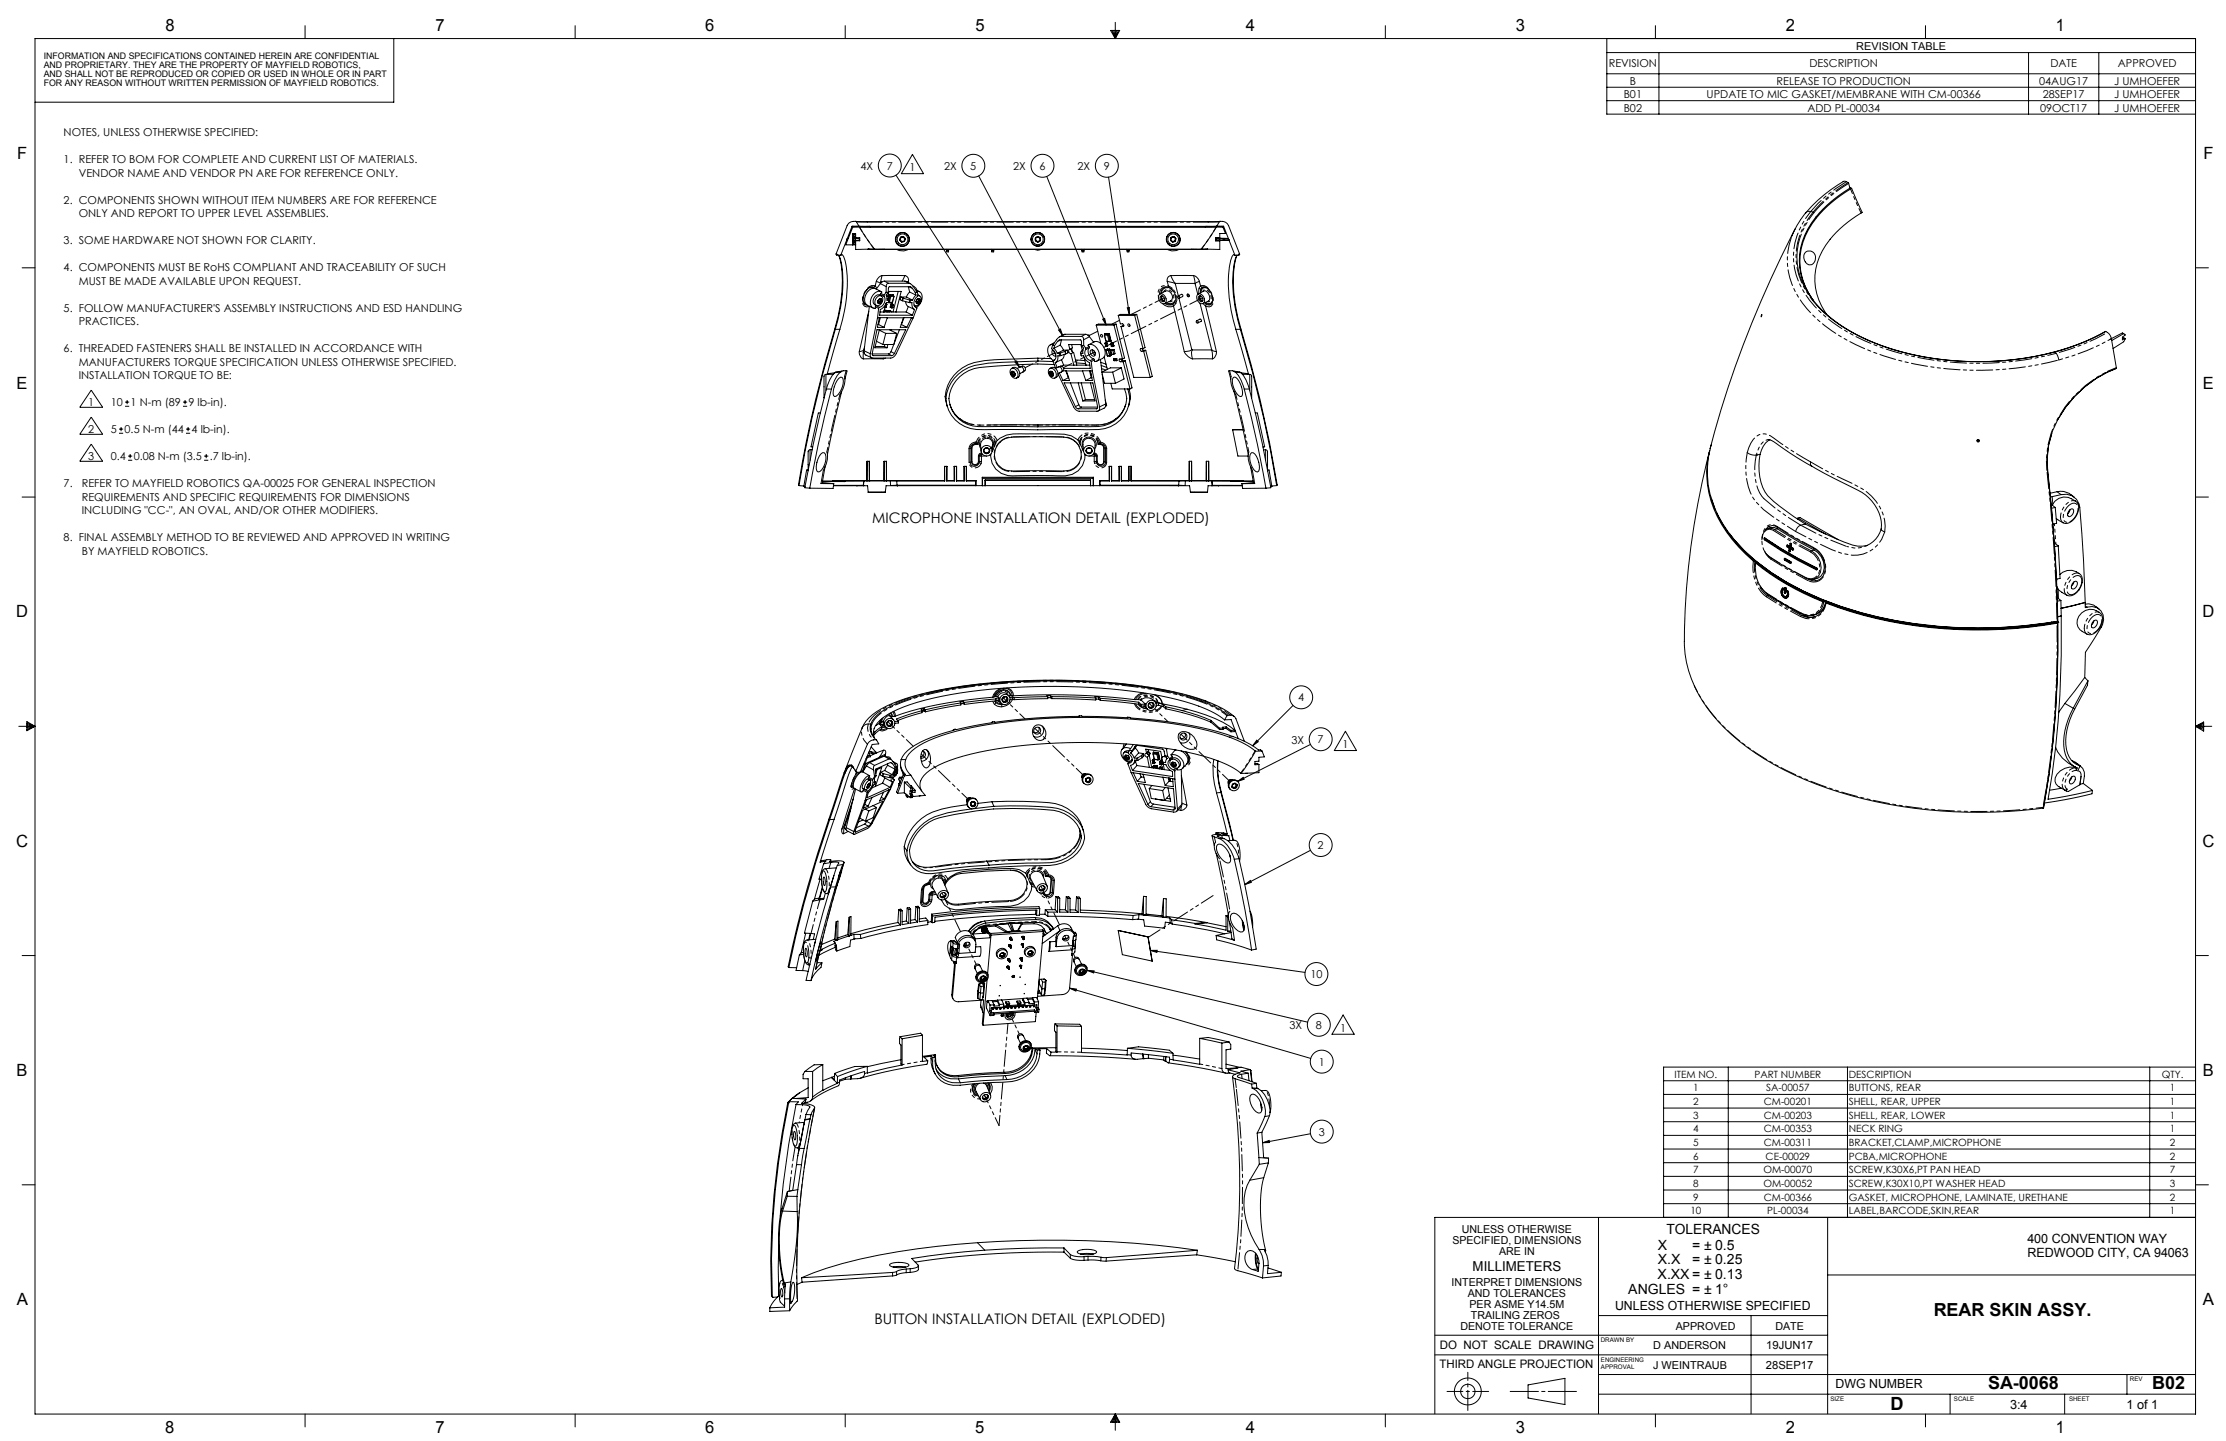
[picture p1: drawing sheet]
<svg xmlns="http://www.w3.org/2000/svg" width="864mm" height="559mm" viewBox="0 0 864 559" stroke-linecap="round" stroke-linejoin="round" font-family="sans-serif">
<defs><g id="words">
<text font-size="7.1" x="733.4" y="546.9">D</text>
<g font-size="7">
<text x="750.2" y="510.5">REAR SKIN ASSY.</text>
<text x="771.3" y="538.6">SA-0068</text>
<text x="835" y="538.6">B02</text>
</g>
<g font-size="6.5">
<text x="64.2" y="11.9">8</text>
<text x="169" y="12">7</text>
<text x="273.6" y="11.9">6</text>
<text x="378.5" y="11.9">5</text>
<text x="483.3" y="12">4</text>
<text x="588.1" y="11.9">3</text>
<text x="692.9" y="12">2</text>
<text x="797.6" y="12">1</text>
<text x="6.7" y="61.8">F</text>
<text x="854.8" y="61.8">F</text>
<text x="6.5" y="150.7">E</text>
<text x="854.6" y="150.7">E</text>
<text x="6.3" y="239.5">D</text>
<text x="854.5" y="239.5">D</text>
<text x="6.3" y="328.3">C</text>
<text x="854.5" y="328.3">C</text>
<text x="6.4" y="417.3">B</text>
<text x="854.7" y="417.2">B</text>
<text x="6.5" y="506.1">A</text>
<text x="854.7" y="506">A</text>
<text x="64.1" y="555.9">8</text>
<text x="169" y="555.8">7</text>
<text x="273.6" y="555.8">6</text>
<text x="378.4" y="555.8">5</text>
<text x="483.3" y="555.9">4</text>
<text x="588" y="555.9">3</text>
<text x="692.8" y="555.9">2</text>
<text x="797.6" y="555.9">1</text>
</g>
<g font-size="5.6">
<text x="338.4" y="202.6">MICROPHONE INSTALLATION DETAIL (EXPLODED)</text>
<text x="339.2" y="513.4">BUTTON INSTALLATION DETAIL (EXPLODED)</text>
</g>
<g font-size="5.5">
<text x="646.5" y="478.6">TOLERANCES</text>
<text x="643.1" y="484.6">X</text>
<text x="656.5" y="484.6">= ± 0.5</text>
<text x="643.1" y="490.1">X.X</text>
<text x="656.5" y="490.1">= ± 0.25</text>
<text x="643.1" y="495.9">X.XX = ± 0.13</text>
<text x="631.7" y="501.7">ANGLES = ± 1°</text>
</g>
<text font-size="5.3" x="571.3" y="493">MILLIMETERS</text>
<g font-size="4.9">
<text x="786.5" y="482.1">400 CONVENTION WAY</text>
<text x="786.6" y="487.4">REDWOOD CITY, CA 94063</text>
<text x="626.6" y="507.9">UNLESS OTHERWISE SPECIFIED</text>
<text x="712.1" y="538.2">DWG NUMBER</text>
<text x="779.8" y="546.3">3:4</text>
<text x="825" y="546.3">1 of 1</text>
</g>
<g font-size="4.5">
<text x="558.6" y="523.2">DO NOT SCALE DRAWING</text>
<text x="558.5" y="530.6">THIRD ANGLE PROJECTION</text>
</g>
<g font-size="4.4">
<text x="685.3" y="523.2">19JUN17</text>
<text x="685.1" y="530.8">28SEP17</text>
</g>
<g font-size="4.2">
<text x="720.2" y="19.2">REVISION TABLE</text>
<text x="624.2" y="26.1">REVISION</text>
<text x="702" y="26.1">DESCRIPTION</text>
<text x="795.4" y="26.1">DATE</text>
<text x="821.6" y="26.1">APPROVED</text>
<text x="632.3" y="32.8">B</text>
<text x="689.3" y="32.8">RELEASE TO PRODUCTION</text>
<text x="791.1" y="32.8">04AUG17</text>
<text x="820.2" y="32.8">J UMHOEFER</text>
<text x="629.9" y="38">B01</text>
<text x="662.1" y="38">UPDATE TO MIC GASKET/MEMBRANE WITH CM-00366</text>
<text x="792.5" y="38">28SEP17</text>
<text x="820.2" y="38">J UMHOEFER</text>
<text x="629.9" y="43.2">B02</text>
<text x="701.2" y="43.2">ADD PL-00034</text>
<text x="791.5" y="43.2">09OCT17</text>
<text x="820.2" y="43.2">J UMHOEFER</text>
<text x="24.7" y="52.9">NOTES, UNLESS OTHERWISE SPECIFIED:</text>
<text x="24.7" y="63.3">1. REFER TO BOM FOR COMPLETE AND CURRENT LIST OF MATERIALS.</text>
<text x="333.8" y="65.8">4X</text>
<text x="344" y="65.8">7</text>
<text x="366.2" y="66">2X</text>
<text x="376.4" y="65.9">5</text>
<text x="393.1" y="66">2X</text>
<text x="403.3" y="65.9">6</text>
<text x="418" y="66">2X</text>
<text x="428.2" y="65.9">9</text>
<text x="30.6" y="68.6">VENDOR NAME AND VENDOR PN ARE FOR REFERENCE ONLY.</text>
<text x="352.8" y="66.4">1</text>
<text x="24.7" y="79">2. COMPONENTS SHOWN WITHOUT ITEM NUMBERS ARE FOR REFERENCE</text>
<text x="30.6" y="84.3">ONLY AND REPORT TO UPPER LEVEL ASSEMBLIES.</text>
<text x="24.7" y="94.7">3. SOME HARDWARE NOT SHOWN FOR CLARITY.</text>
<text x="24.7" y="105.2">4. COMPONENTS MUST BE RoHS COMPLIANT AND TRACEABILITY OF SUCH</text>
<text x="30.6" y="110.4">MUST BE MADE AVAILABLE UPON REQUEST.</text>
<text x="24.7" y="120.9">5. FOLLOW MANUFACTURER'S ASSEMBLY INSTRUCTIONS AND ESD HANDLING</text>
<text x="30.6" y="126.1">PRACTICES.</text>
<text x="24.7" y="136.6">6. THREADED FASTENERS SHALL BE INSTALLED IN ACCORDANCE WITH</text>
<text x="30.6" y="141.8">MANUFACTURERS TORQUE SPECIFICATION UNLESS OTHERWISE SPECIFIED.</text>
<text x="30.6" y="147.1">INSTALLATION TORQUE TO BE:</text>
<text x="34.2" y="157.4">1</text>
<text x="43" y="157.5">10</text>
<text x="50.7" y="157.5">1 N-m (89</text>
<text x="73.2" y="157.5">9 lb-in).</text>
<text x="34.2" y="167.9">2</text>
<text x="43" y="168">5</text>
<text x="48.3" y="168">0.5 N-m (44</text>
<text x="74.3" y="168">4 lb-in).</text>
<text x="34.2" y="178.4">3</text>
<text x="43" y="178.5">0.4</text>
<text x="51.9" y="178.5">0.08 N-m (3.5</text>
<text x="81.4" y="178.5">.7 lb-in).</text>
<text x="24.7" y="188.9">7.</text>
<text x="31.7" y="188.9">REFER TO MAYFIELD ROBOTICS QA-00025 FOR GENERAL INSPECTION</text>
<text x="31.7" y="194.2">REQUIREMENTS AND SPECIFIC REQUIREMENTS FOR DIMENSIONS</text>
<text x="31.7" y="199.4">INCLUDING &quot;CC-&quot;, AN OVAL, AND/OR OTHER MODIFIERS.</text>
<text x="24.7" y="209.9">8. FINAL ASSEMBLY METHOD TO BE REVIEWED AND APPROVED IN WRITING</text>
<text x="31.7" y="215.1">BY MAYFIELD ROBOTICS.</text>
<text x="503.6" y="272">4</text>
<text x="501" y="288.3">3X</text>
<text x="511.2" y="288.3">7</text>
<text x="520.8" y="290.1">1</text>
<text x="511.2" y="329.3">2</text>
<text x="508.4" y="379.3">10</text>
<text x="500.3" y="399.1">3X</text>
<text x="510.5" y="399">8</text>
<text x="519.9" y="400.1">1</text>
<text x="511.6" y="413.3">1</text>
<text x="511.6" y="440.4">3</text>
<text x="567.1" y="478">UNLESS OTHERWISE</text>
<text x="563.5" y="482.3">SPECIFIED, DIMENSIONS</text>
<text x="581.6" y="486.5">ARE IN</text>
<text x="563.1" y="498.8">INTERPRET DIMENSIONS</text>
<text x="569.4" y="503.1">AND TOLERANCES</text>
<text x="570.1" y="507.3">PER ASME Y14.5M</text>
<text x="566.6" y="515.8">DENOTE TOLERANCE</text>
<text x="570.6" y="511.5">TRAILING ZEROS</text>
<text x="650.1" y="515.8">APPROVED</text>
<text x="688.8" y="515.8">DATE</text>
<text x="641.4" y="523.2">D ANDERSON</text>
<text x="641.4" y="530.8">J WEINTRAUB</text>
</g>
<g font-size="3.9">
<text x="649.7" y="417.9">ITEM NO.</text>
<text x="680.7" y="417.9">PART NUMBER</text>
<text x="717.2" y="417.9">DESCRIPTION</text>
<text x="838.7" y="417.9">QTY.</text>
<text x="656.9" y="423.2">1</text>
<text x="685.2" y="423.2">SA-00057</text>
<text x="717.2" y="423.2">BUTTONS, REAR</text>
<text x="841.8" y="423.2">1</text>
<text x="656.9" y="428.5">2</text>
<text x="684.2" y="428.5">CM-00201</text>
<text x="717.2" y="428.5">SHELL, REAR, UPPER</text>
<text x="841.8" y="428.5">1</text>
<text x="656.9" y="433.8">3</text>
<text x="684.2" y="433.8">CM-00203</text>
<text x="717.3" y="433.8">SHELL, REAR, LOWER</text>
<text x="841.8" y="433.8">1</text>
<text x="656.9" y="439.1">4</text>
<text x="684.2" y="439.1">CM-00353</text>
<text x="717.3" y="439.1">NECK RING</text>
<text x="841.8" y="439.1">1</text>
<text x="656.9" y="444.4">5</text>
<text x="656.9" y="449.7">6</text>
<text x="684.3" y="444.4">CM-00311</text>
<text x="685" y="449.7">CE-00029</text>
<text x="717.3" y="444.4">BRACKET,CLAMP,MICROPHONE</text>
<text x="717.3" y="449.7">PCBA,MICROPHONE</text>
<text x="841.8" y="444.4">2</text>
<text x="841.8" y="449.7">2</text>
<text x="656.9" y="455">7</text>
<text x="684.1" y="455">OM-00070</text>
<text x="717.3" y="455">SCREW,K30X6,PT PAN HEAD</text>
<text x="841.8" y="455">7</text>
<text x="656.9" y="460.3">8</text>
<text x="684.1" y="460.3">OM-00052</text>
<text x="717.3" y="460.3">SCREW,K30X10,PT WASHER HEAD</text>
<text x="841.8" y="460.3">3</text>
<text x="656.9" y="465.6">9</text>
<text x="684.3" y="465.6">CM-00366</text>
<text x="717.3" y="465.6">GASKET, MICROPHONE, LAMINATE, URETHANE</text>
<text x="841.8" y="465.6">2</text>
<text x="655.8" y="470.9">10</text>
<text x="685.6" y="470.9">PL-00034</text>
<text x="717.3" y="470.9">LABEL,BARCODE,SKIN,REAR</text>
<text x="841.8" y="470.9">1</text>
</g>
<g font-size="3.5">
<text x="16.9" y="22.9">INFORMATION AND SPECIFICATIONS CONTAINED HEREIN ARE CONFIDENTIAL</text>
<text x="16.9" y="26.4">AND PROPRIETARY. THEY ARE THE PROPERTY OF MAYFIELD ROBOTICS,</text>
<text x="16.9" y="30">AND SHALL NOT BE REPRODUCED OR COPIED OR USED IN WHOLE OR IN PART</text>
<text x="16.9" y="33.5">FOR ANY REASON WITHOUT WRITTEN PERMISSION OF MAYFIELD ROBOTICS.</text>
</g>
<g font-size="2.4">
<text x="621.1" y="520.4">DRAWN BY</text>
<text x="621.1" y="528">ENGINEERING</text>
<text x="621.1" y="530.8">APPROVAL</text>
<text x="826.3" y="535.7">REV</text>
<text x="710.2" y="543.3">SIZE</text>
<text x="758.1" y="543.3">SCALE</text>
<text x="802.7" y="543.4">SHEET</text>
</g>
</g></defs>
<g fill="none" stroke="#000" stroke-width=".39">
<path d="M13.6 15h838.2v533.4h-838.2zM118.4 10v5M152.8 15v24.6h-139.2M223.1 10v5M327.9 10v5M430.9 11.8h3.5l-1.7 3.2zM431.5 11.8l1.2 3.2M432.1 11.8l.6 3.2M432.7 8.7v6.3M433.2 11.8l-.5 3.2M433.8 11.8l-1.1 3.2M537.5 10v5"/>
<path d="M623.4 15v29.3h228.4M642.2 10v5M747 10v5M623.4 20.4h228.4M623.4 33.8h228.4M623.4 39h228.4M623.4 28.6h228.4M643.6 20.4v23.9M787 20.4v23.9M814.3 20.4v23.9M354 59.9l4.3 7.4h-8.6zM347.6 67.9l47.9 74.5"/>
<path d="M379.7 68.2l32.6 61.9M406.1 68.4l23.1 57.7M430.1 68.7l8 53.2M717.6 72.6l.8 .4M718.4 73a45.1 45.1 0 0 0-18 18.5 24.6 24.6 0 0 0 3.3 25.2M718.4 73l4.1 9.3a40.2 40.2 0 0 0-16.6 17.3 22.5 22.5 0 0 0 2.8 22.4M326.2 99l.5-.3a13.4 13.4 0 0 1 2 8.1 67 67 0 0 1-4.2 25.3l-3.6 13.1 .4-.3 2.5-.3M328.7 92.5l-.2 .6h.3M328.7 92.5h.4M329.1 92.5h-.4M330.6 87.7l-4.4 11.3M330.6 87.7h144.1"/>
<path d="M330.8 90.6v4.3l.2-.2M330.8 90.6l.2 .3M330.8 90.6h1.2M331 92.2v1.2M331 93.4l.1 .2M331 92.2h.8M331 93.4h.8M331 90.9l.1 .7M331 90.9h.7M331 94.7h.7M331.1 93.9h.6M331.1 93.9l-.1 .8"/>
<path d="M331.1 91.6v.4M331.1 93.6v.3M331.1 92l-.1 .2M331.1 92h.6M331.1 93.6h.6M331.1 91.6h.6M331.7 93.9v.8M331.7 92l.1 .2M331.7 91.6v.4M331.7 93.6v.3M331.7 90.9v.7M331.8 93.4l-.1 .2"/>
<path d="M331.8 92.2v1.2M331.8 92.4v.8M331.8 93.2l.2 .2M331.8 93.2h1.6M331.8 92.4h1.6M331.9 85.8a2.92 2.92 0 0 0-3.4 2.1l-4.2 10.7h.4l-.1 .4h1.6M331.9 85.8l1.3 1.9M331.9 85.8l4.3 .1M332 93.4h1.5M332 90.6l-.3 .3M332 90.6v1.6M332 93.4v3.3l7.2-.1"/>
<path d="M332 92.2l-.2 .2M332 92.2h1.5M333.2 87.7h138.9M333.2 87.7h-2.6M333.4 93.2l.1 .2M333.4 92.4v.8M333.4 88l5.8 8.6M333.4 88l-2.6 .1-2.7 6.8h3.9l-.3-.2M333.4 88v.1M333.4 88.1h138.5M333.5 92.2l-.1 .2M333.5 92.2v1.2"/>
<path d="M336.2 85.9l.4 .2M336.3 85.9h132.7M336.8 96.6l30.4 .1M339.2 96.6h.1M339.2 96.6h126.9M349.1 93l.7 .8M349.4 92l-.3 1M350.5 91.8l.7 .8M350.5 91.8l-1.1 .2M350.8 93.6l-1 .2M351.2 92.6l-.4 1M367.2 96.7h.9"/>
<path d="M367.2 96.7l.1 .3M367.3 97h.7M367.3 97v.7h.7v-.7M368.1 96.7h16.6M368.1 96.7l-.1 .3M384.7 96.7h.9M384.7 96.7l.1 .3M384.8 97h.7M384.8 97v.7h.7v-.7M385.6 96.7h34.1M385.6 96.7l-.1 .3M401.7 93.3l.9 .5"/>
<path d="M401.7 92.3v1M402.7 91.7l.9 .6M402.7 91.7l-1 .6M403.5 93.3l-.9 .5M403.6 92.3l-.1 1M419.7 96.7h.9M419.7 96.7l.1 .3M419.8 97h.7M419.8 97v.7h.7v-.7M420.6 96.7h16.6M420.6 96.7l-.1 .3M437.2 96.7h.9"/>
<path d="M437.2 96.7l.1 .3M437.3 97h.7M437.3 97v.7h.7v-.7M438.1 96.7l-.1 .3M454.2 93.2l.8 .6M454.3 92.1l-.1 1.1M455.3 91.8l.8 .6M455.3 91.8l-1 .3M455.9 93.5l-.9 .3M456.1 92.4l-.2 1.1M466.1 96.6h.1M468.5 96.6l-30.4 .1"/>
<path d="M469 85.9l-.3 .2M471.6 92.4l5 .1M471.6 92.5h.1M471.6 93.1h1.5M471.9 88l-5.8 8.6M471.9 88l2.6 .1 .9 2.5h-2.2v1.5h-1.6v1.4h1.6v3.2l-7.1-.1M471.9 88v.1M472.1 87.7h2.6M473.1 92.5h-1.4M473.1 93.1h.1M473.1 92.5v.6M473.2 92.5v.6"/>
<path d="M473.2 92.5h-.1M473.2 93.1h1.4M473.3 85.8a2.94 2.94 0 0 1 3.5 2.1l4.1 10.7h-.4l.2 .4h-1.6M473.3 85.8l-1.2 1.9M473.3 85.8l-4.3 .1M474.6 92.5h-1.4M474.6 92.5h.5M474.6 92.5v.6M474.7 87.7l4.4 11.3M475.1 93.1h1.7M475.1 92.5v.6M475.1 93.1h-.5"/>
<path d="M476.6 92.5l.2 .6M476.6 92.5h-1.5M476.8 93.1l-5.2 .1M479.1 99l-.5-.3a13.4 13.4 0 0 0-2 8.1 65 65 0 0 0 4.1 25.3l3.7 13.1-.4-.3-2.5-.3M696.5 88.7a419.3 419.3 0 0 0-33 85.2 38.7 38.7 0 0 0 9.2 35.2 75.3 75.3 0 0 0 20.4 16.7M697.8 94a25.8 25.8 0 0 0 6 23 62.5 62.5 0 0 0 29.7 18.2 114.2 114.2 0 0 0 76.4-3.2l6.9-3.5a3.6 3.6 0 0 1 2.4 3.3l1.9 10.8a45 45 0 0 0-24.8 24.5l-1.5 5-.7 5.2 .2 5.1a595.6 595.6 0 0 1 4 58.5M698.6 85.2l-1.5 2.3-1.9 4.1M700.5 82.5l-1.8 2.5M700.5 82.5h.1M700.6 97.7a2.66 2.66 0 0 1 3.8 1.7 2.66 2.66 0 0 1-2.6 3.3 3.2 3.2 0 0 1-1.2-5zM700.6 82.6a53.7 53.7 0 0 1 14.8-12.3l1.7 .6 .6 2.1a43.9 43.9 0 0 0-17.5 18.1 24.6 24.6 0 0 0 3.3 25.4M8.6 103.9h5"/>
<path d="M334.9 115.1a2.66 2.66 0 0 0 .7 2.8M336.4 112.2l-.9 1.3-.7 2M337.3 118.8l-2.1 17.6 .6 1.2 2.4 1.2M338.5 111.4a2.14 2.14 0 0 0-2.3 1.1M340.3 115.1a1.26 1.26 0 0 1 1.7-.3 1.26 1.26 0 0 1 .5 1.6 1.95 1.95 0 0 1-2.7 1.9 2.37 2.37 0 0 1 .5-3.2zM340.6 116.8l.2 .9M340.6 116.8v.2M340.6 117h.1M340.6 117l.2 .7M340.7 117.3h.1M340.7 117.3l.4 .2M340.8 117.7h.7"/>
<path d="M340.8 117.7l.3-.2 .4 .2M341.2 115.9h.7M341.2 115.9l-.6 .9M341.2 115.9l.1 .1M341.4 116l.1 .3M341.5 116.3l.4 .3M341.5 116.4l-.5 1M341.7 109.4l.3 .1M341.7 109.4h.4M341.7 109.4l-.1 .5M341.9 114.7a2.16 2.16 0 0 0-2.7 .6 2.16 2.16 0 0 0 .1 2.8l.7 .4-.4 .3-.1 .8a2.36 2.36 0 0 1-1.7-3.6 3.4 3.4 0 0 1 4.3-2.7l-.5 .8 .4 .7M341.9 113.1l-2.1-1.1a3.9 3.9 0 0 0-4.3 4.8l.6 1.3 2.6 1.3"/>
<path d="M341.9 115.9l.2 .9M341.9 115.9l-.1 .5 .3 .4M342.1 116.8l-.6 .9M342.1 116.8l-.5 .3-.1 .6M343.3 119.2h.5M343.6 118.2h.4M343.6 118h.5M343.7 117.9l.4 .1M343.7 117.8l-.8 3.2M343.8 113.4l-.9 1.1a3.5 3.5 0 0 1-2 5l-.5 3.7M343.8 113.4l.1-2.7 .2-.6 .6-.3 8.2 .1 1.1 .8 1.9 2.7M343.8 113.4h.8"/>
<path d="M344 118.2l-.3 1.1h-.4M344 115l.4-.2 .5-1.8h4.7l-2 8M344.1 118l-.1 .2M344.6 113.4l-.8 1 .3 2h.8l-.8-.7M344.6 113.4l.1-1.8 .4-.4h8.1l1.9 2.2M344.7 117.3h.1M344.9 114.4l1.7 .1M344.9 114.4l.2 .1M344.9 114.4l-.4 1.6M344.9 116.4l-.2 .9-.8 .1a4.5 4.5 0 0 1-2.4 2.6l-.2 2.2h12.7M345.1 114.5h1.5M345.1 114.5l-.5 1.6"/>
<path d="M345.4 119.1h.1M345.4 119.1l.4 .2M345.4 119h.1M345.4 119l.4 .2M345.7 118h.1M345.7 118l-.3 1.1M345.7 118l.9 .3M345.8 119.3h.1M345.8 119.2h.1M345.9 119.2h.4M346.2 117.9l-.5 .1M346.2 117.9h.1"/>
<path d="M346.2 117.9l.4 .2-.3 1.2h-.5M346.3 117.1l-.3 .3-1.3-.1M346.3 119.2h.1M346.4 114.5l.1 .1M346.4 114.5l.3 .2M346.5 114.6h.1M346.5 114.5l.1 .1M346.6 118.3h.1M346.6 114.5v.1M346.7 114.7l.1 .3-.5 2.1M348.5 113l-2 8M349.5 115.2l-.3 1 3.5 1.1 1.1 .1a2.44 2.44 0 0 0 1 2.6"/>
<path d="M349.5 115.2l3.5 1.2h1M349.5 115.2h2.2M351.4 117l.3 1.2 .7 .7M351.7 115.2l2.3 1.2M352.3 109.6a1.84 1.84 0 0 0-1.2-2.7h-8.9a4.1 4.1 0 0 0-2.7 4l-.5 .5M352.4 118.9l-.8 2.1M352.4 118.9l2.4 1.1M352.4 111.2l.5 2M352.9 113.2l-1.2 2M352.9 113.2l2.4 1.2M353.2 110l-2.2-1-8.2 .1-1 .5-1.8 2.5M354.7 118.4l.2 .1"/>
<path d="M355 118.9l.6 .3M355.1 113.4l.2 1M355.1 113.4h.8M355.1 112.2l1.7 .9M355.3 114.4l-1.3 2M355.4 116.8l.2 .9M355.4 116.8l.1 .2M355.5 117h.1M355.5 117l.1 .7M355.5 117.3h.1M355.6 119.2l.1 .4-1.4 3.6M355.6 117.3l.4 .2"/>
<path d="M355.6 117.7h.7M355.6 117.7l.3-.2 .4 .2M355.6 113a2.14 2.14 0 0 1 2.1 3 4.9 4.9 0 0 1-2.1 3.2M355.9 113.4l.3 1M356 115.9h.8M356 115.9l-.6 .9M356 115.9l.2 .1M356.1 114.6a1.47 1.47 0 0 1 1.3 1 1.47 1.47 0 0 1-.3 1.5 1.8 1.8 0 0 1-2.5 1.2M356.2 114.4v.2a3.4 3.4 0 0 0-1.1 4.4l.5 .2M356.2 114.4l.6 .3M356.2 116l.6 .6M356.4 116.4l-.6 1"/>
<path d="M356.8 115.9l.1 .9M356.8 115.9v.7M356.8 116.6l.1 .2M356.9 116.8l-.6 .9M356.9 116.8l-.4 .3-.2 .6M437.3 119.4l.8-.2v2.7zM449.7 114.3a1.78 1.78 0 0 1 2.7 1.6 1.34 1.34 0 0 1-.6 1.9 1.34 1.34 0 0 1-1.8-.9 2.36 2.36 0 0 1-.3-2.6zM450 114l2.1-1.1a2.18 2.18 0 0 1 2.4 1.1 2.18 2.18 0 0 1-.4 2.7l-2.3 1M450.4 114.8a1.21 1.21 0 0 1 1.3 .8 1.21 1.21 0 0 1-.5 1.4l-.7-.3-.4-.8zM450.7 114.7a1.44 1.44 0 0 0 1 2.1M451 114.8a1.01 1.01 0 0 0-.2 1.1 1.01 1.01 0 0 0 1 .6M453.4 111.4l-.6-2.3a1.75 1.75 0 0 1 1.4-2.2h8.9a4.1 4.1 0 0 1 2.7 4l.5 .5"/>
<path d="M454.6 112.2a4.3 4.3 0 0 1 1.2 4.9M455.1 118l4.3 18.3a4.4 4.4 0 0 0 4.7 2.8l6.3 .1a2.48 2.48 0 0 0 1.5-2.9l-4.2-17.6 .3-.7M457 114.9l1.3-.8a.52 .52 0 0 1 .6 .3 .52 .52 0 0 1-.1 .6l-1.3 .6a.46 .46 0 0 1-.5-.1 .46 .46 0 0 1 0-.6zM457.4 115.6l5 20 7.6 .1-4.4-18.1M460.8 114.1l.5 .4-.1 .5M460.8 114.1h.1M464.5 114.3a1.78 1.78 0 0 1 2.8 1.6 1.34 1.34 0 0 1-.7 1.9 1.34 1.34 0 0 1-1.8-.9 2.36 2.36 0 0 1-.3-2.6zM464.7 114.1l-1.1-4.2h-7.6l1.2 4.9M465.2 114.8a1.21 1.21 0 0 1 1.3 .8 1.21 1.21 0 0 1-.4 1.4l-.7-.3-.5-.8zM465.5 114.7a1.44 1.44 0 0 0 1 2.1M465.8 114.8a1.01 1.01 0 0 0-.1 1.1 1.01 1.01 0 0 0 1 .6M466.8 111.4a2.12 2.12 0 0 1 2.3 1.1"/>
<path d="M467 112.8l-2.2 1.2M467 112.9a2.49 2.49 0 0 1 2.2 3.4l-.4 .4M468.8 116.7l-2.1 1M468.9 112.2l.9 1.3 .6 2M470.4 115.1a2.66 2.66 0 0 1-.7 2.8M704.8 118.4a65.9 65.9 0 0 0 30 17.3 114.8 114.8 0 0 0 75.3-3.7l6.3-3.2M851.8 103.9h5M335.4 134.6l-.5 2.1 .4 .2M337 120.7l-3.6 15.6a2.69 2.69 0 0 0 1.5 2.9h7.7l.8-.3M339.5 134.4h3.6M340 132.3l2.5 1.3M340.2 127.9h11.2l-4.4 9.2-.6 .6h-7.9l-.1-.6z"/>
<path d="M340.4 123.2l-2.8 14.4 .3 .9 .7 .4h7l1.3-.7 .8-1 6.6-14M340.4 123.2h.7M340.6 125.8h.3M340.9 125.8l2.1 1.1M341.1 128l2.5 1.3M341.1 123.2h3.1M341.1 123.2l-.7 3.7h2.6M341.2 127.9l-1.8 7h4.7M341.4 121h10.2M341.5 123.2l-.6 2.6M342.5 133.6h4.3M343 120.7l.2 .1"/>
<path d="M343 120.3h.7M343.1 134.4l1 .5M343.2 120.8h.1M343.3 120.8h.9M343.3 133.6l-.2 .8M343.6 129.3h4.3M343.6 129.3l-1.1 4.3M343.7 120.3h.1M343.7 120.3l.5 .3-.1 .4M344.2 120.8h.1M344.2 123.2h6.3M344.2 123.2l-1.2 3.7"/>
<path d="M344.5 133.6l-.4 1.3M344.7 120.5l1.2 .3M344.7 120.5l.5 .3M344.7 120.5l-.2 .5M345.1 127.9l2.8 1.4M345.2 120.8h.7M345.2 120.8l-.1 .2M345.9 120.8l-.1 .2M345.9 127.9l-.1 .3M346.7 133.6l-1.1 3-.6 .6-6.6 .1M347.9 129.3l-1.1 4.3M348.9 127.9l-2 5.3"/>
<path d="M349.6 125.8h.1M349.7 125.8l2.1 1.1M350.5 123.2h3.1M350.5 123.2l-1.2 3.7h2.5M350.7 123.2l-1 2.6M351.6 121l2.4 1.2M353.6 123.2h.7M353.6 123.2l-1.8 3.7M354.8 120l-.8 2.2M402.6 138.9l-8.4 .3a81.3 81.3 0 0 0-16.3 1.4 15 15 0 0 0-11.2 13.2M402.6 138.9l5.2 .2M402.6 138.9v1.1"/>
<path d="M408.3 134l-.2 1.3a3.3 3.3 0 0 1 1 4.3l-.4 .2M408.3 134l1.9-2.7 1.4-.8h8.2l.6 .8v2.7M408.3 134h.8M408.5 135.7a1.44 1.44 0 0 0-.2 1.6 1.44 1.44 0 0 0 1.4 .8M408.6 133.6a2.14 2.14 0 0 0-2.1 3.1 5 5 0 0 0 2.1 3.1M408.7 139.8l-.2 .4M408.9 135.1l1.3 1.9M408.9 136.1l.7 1.4M409.1 139.6l-.5 .2M409.1 132.9l-1.6 .8M409.1 134l1.3-1.8 .7-.4h8.2l.2 .4 .1 1.8M409.1 134l-.2 1.1"/>
<path d="M410.7 128l.7-.4 .9 2.5zM411 130.6l2.2-1 8.2 .1 1 .6 1.9 2.4M411.3 133.8l1.3 2M411.3 133.8l-2.4 1.3M411.8 131.8l-.5 2M411.8 139.5l.8 2.1M411.8 139.5l-2.4 1.1M412.6 135.8h1.5M412.6 135.8l-2.4 1.2M412.9 137.4l-.4 1.4-.7 .7M414.1 135.8l.2 1-2.8 1.1-1.1 .1a2.44 2.44 0 0 1-1 2.6M414.1 135.8l-2.9 1.2h-1"/>
<path d="M415.1 135.5a.92 .92 0 0 0-.5 1 .92 .92 0 0 0 .9 .7M415.1 135.5l-.5-1.9h4.7l.6 2.4M415.5 137.2l1.1 4.4M415.8 133.6l.3 1.3-1 .6M416.1 136.5l-.4-1.4 .1 1 .7 .6M416.5 136.7l1.3 4.9M416.5 136.7l-1 .5M417.3 139.6l3.6 .2M419.2 137l.3 1h.9a4.5 4.5 0 0 0 2.3 2.6l.3 2.2h-10.4M419.6 134l.8 1.1-.3 1.9h-.9M419.6 134h.8M420.1 135.9l-.6 .3-.3 .8"/>
<path d="M420.4 134l.9 1.1a3.5 3.5 0 0 0 2 5l.5 3.8M420.5 138.4l.8 3.2M422.1 130h.4M422.1 133.9a2.91 2.91 0 0 1 3.9 1.8 3 3 0 0 1-.6 4.4l-.7 .1-.1-.7a3.5 3.5 0 0 1-2-5zM422.3 133.7l2.2-1.1a3.9 3.9 0 0 1 4.3 4.8l-.7 1.3-2.6 1.4M422.5 130l-.3 .1M422.5 130l.1 .5M423.3 135.7a1.33 1.33 0 0 1 1.4 .8 1.33 1.33 0 0 1-.5 1.6l-1-.7a1.26 1.26 0 0 1 .1-1.7zM423.8 135.7l.2 1.3 .9 .7M424.4 136.1l.5 .8M425.3 126.1l1.8 7.1M425.3 126.1h6.9"/>
<path d="M426.9 139.4l2.1 17.7-.6 1.1-2.4 1.2M427.8 123.8l.8-.3 .6 2.6zM428.4 138.4l1.2 4.8M428.7 129.5h.1M428.7 133.1h.4M428.7 133.1l.2 1.1M428.7 129.7l-.2 .4 .5 2M428.9 134.2l.6 .2M429 132.2l1.4 .2M429 135.7l.6 2.2M429.1 135.6h.1M429.1 133.1l.4 1.3"/>
<path d="M429.2 133.1l.3 1.2M429.2 133.1l-.5 .1M429.4 133l-.2 .1M429.4 132.9l-.3 .2M429.4 132.9l-.7 .2M429.4 132.9l.3 1.3-.2 .1M429.4 133.1h.1M429.4 134.2h-.5M429.6 135.4l-.5 .2M429.6 135.4h.1M429.6 135.4h.9l.6 2.4M429.6 137.9h.1"/>
<path d="M429.6 137.9v.1M429.6 137.9h.9M429.6 138h.1M429.7 138.1h.9M429.7 134.1h.1M429.7 134.1l-.2 .3M430.4 129.4l.6 2.9M430.4 129.4l-1.7 .1M430.4 132.4h.1M430.5 137.9h.1M430.5 135.6l-1.4 .2M430.5 135.6h.1"/>
<path d="M430.6 138v.1M430.9 133.2l.3 1.2h.5M430.9 133.2h.1M430.9 133.3h.1M430.9 133.3h.5M431 132.3l-.6 .1M431 135.8l.4 1.6h.7M431 135.8h.7M431.1 137.6h.1M431.1 137.6l-.5 .3M431.1 137.8l-.5 .2M431.1 137.8h.1"/>
<path d="M431.2 134.3h.1M431.3 133l-.4 .2M431.3 133h.1M431.3 133h.5M431.4 133.3h.1M431.7 134.4h.1M431.7 135.8l.4 1.6M431.8 133h.1M431.8 133v.1M431.8 133.1h.1M431.8 133.1l-.4 .2M431.8 133.1l.3 1"/>
<path d="M432 139.2l.2 .7h.9M432 139.2h1M432.1 134.1h.1M432.1 134.1l-.9 .2M432.1 134.2l-.4 .2M432.1 134.1v.1M432.2 126.1l3.3 13.1M432.2 135.6l.4 1.5-.5 .3M432.2 135.6l-.5 .2M432.2 135.6l-1.2 .2M432.3 139.1l-.3 .1M432.3 139.1h1"/>
<path d="M432.3 139.1v.8M432.4 139.1h.1M432.9 139.2l.1 .7M432.9 139.2h.1M433 125.7l-.8 .4M433 125.7l3.3 13.1-.8 .4M433 125.7h-6.9l-.8 .4M433 139.2l.1 .7M433.1 139.1h.1M433.3 139.1l-.3 .1M433.3 139.1l.1 .6-.3 .2M433.8 122.3l.9 3.3h.8a.58 .58 0 0 1 .5 .4 .58 .58 0 0 1-.3 .6h-.8"/>
<path d="M433.8 122.3h6.4M434.9 126.6l5 19.8h6.3M434.9 139.2l.4 .6 1.2 .1M435.5 139.2h-1.1a.58 .58 0 0 0-.2 .6 .58 .58 0 0 0 .5 .5h1M436 126.2l-1.1 .4M436.5 139.9l-.8 .4M436.5 139.9l2.7 10.5-.8 .4M440.2 122.3l3.2 12.9M441 121.9l-.8 .4M441 121.9l3.2 12.9-.8 .4M441 121.9h-6.4l-.8 .4M443.2 135.2l.3 .6h1"/>
<path d="M443.4 135.2h-.8a.58 .58 0 0 0-.2 .6 .58 .58 0 0 0 .5 .4h.8M443.7 136.2l2.5 10.2M444.5 135.8l2.5 10.2-.8 .4M444.5 135.8l-.8 .4M464.7 125.2a.46 .46 0 0 1-.6-.2 .46 .46 0 0 1 .2-.6l1.2-.6a.52 .52 0 0 1 .5 .2 .52 .52 0 0 1 0 .6l-1.3 .6M683.5 122l-.3 .9zM823.4 131.2l.6-.2 .4 .3M823.9 129.4l-4.6 2.7M824.4 131.3l-1 .5v-1.1l1-.7v-.3l-1-.6-5 2.6M824.4 131.3l-.5 1.2-4.1 2.7M35.4 151.3l4.4 6.7h-8.9zM48.5 157.5h1.6"/>
<path d="M48.5 155.9h1.6M49.3 155.1v1.6M71 157.5h1.6M71 155.9h1.6M71.8 155.1v1.6M323.3 145.2h-3l-.6 .4v8.7M324.3 144.3a9.2 9.2 0 0 0-3.7 6.6 463.2 463.2 0 0 0-8.4 38.2l2 .2M325.4 146.7l.7-.4h.6a6.1 6.1 0 0 1-1.6 6.7l-.7 .7-.7 .1a3.5 3.5 0 0 1-.1-3.8zM326.5 151.8l-5.5 24.5M326.6 143.9l-2.3 .3M326.6 144.1l-2.5 .4M327.7 146a9.5 9.5 0 0 1-1.9 7.1"/>
<path d="M327.8 147l.8-3.2h-.3a3.1 3.1 0 0 0-3.5 1.8l-1.9 4.2a447.2 447.2 0 0 0-8.7 39.5M366.7 153.8l.6 3M366.7 153.8l.3 .9M367 154.7a13 13 0 0 0 14.9 11.9h39.8a15.7 15.7 0 0 0 13-3.7 12.6 12.6 0 0 0 3.6-8.2M367.2 156.8l.3 .9M368.5 156.8a10.5 10.5 0 0 0 4 5.7M392.3 144.9l.6 .9M392.3 144.9l.5 .4 .1 .5M392.4 142.9a2.19 2.19 0 0 1 2.3 1.2 2.19 2.19 0 0 1-.5 2.6 2.35 2.35 0 0 1-1.8-3.8zM392.4 144.7l-.1 .2M392.4 144.1h.8M392.4 144.1l-.1 .8"/>
<path d="M392.4 144.1v.6M392.5 142.9a2.16 2.16 0 0 1 2.7 .6 2.16 2.16 0 0 1-.2 2.8l-.6 .3M392.8 144.5l.6 1M392.9 145.8h.7M392.9 145.8l.5-.2 .2 .2M393.2 144.1l-.8 .6M393.2 144.1l.6 .8M393.6 145.4l-.4 .2M393.7 145.4h-.1M393.8 140.4l.6-.4 1.1 2.4zM393.8 145.1l-.2 .7M393.8 144.9l-.2 .9"/>
<path d="M393.8 144.9v.2M393.8 145.1h.1M394.6 142.9l1.2-.6a1.22 1.22 0 0 1 1.2 .6 1.22 1.22 0 0 1-.2 1.4l-1.2 .6M395.9 142.2l.8-.2a1.15 1.15 0 0 1 1 .6 1.15 1.15 0 0 1-.1 1.2l-.7 .5M402.6 140l-19.2 .8a16.5 16.5 0 0 0-15.4 9.5l-1 4.4M402.6 140l5.9 .2M407.1 144.9l.6 .9M407.1 144.9l.5 .4 .1 .5M407.3 142.9a2.19 2.19 0 0 1 2.2 1.2 2.19 2.19 0 0 1-.5 2.6 2.35 2.35 0 0 1-1.7-3.8zM407.3 144.7l-.2 .2M407.3 144.1h.7M407.3 144.1l-.2 .8"/>
<path d="M407.3 144.1v.6M407.3 142.9a2.16 2.16 0 0 1 2.8 .6 2.16 2.16 0 0 1-.2 2.8l-.7 .3M407.7 144.5l.5 1M407.7 145.8h.8M407.7 145.8l.5-.2 .3 .2M408 144.1l-.7 .6M408 144.1l.6 .8M408.5 145.4l-.4 .2M408.5 145.4h.1M408.5 140.2l1 2.6M408.6 145.1l-.1 .7M408.6 144.9l-.1 .9"/>
<path d="M408.6 144.9v.2M408.6 145.1h.1M409 141.4a179 179 0 0 0-31.1 1.5 13.1 13.1 0 0 0-9.7 12.2 11.6 11.6 0 0 0 11.3 10.3l23.1 .1M409.4 140.6l.7 1.9M409.5 142.9l1.2-.6a1.22 1.22 0 0 1 1.2 .6 1.22 1.22 0 0 1-.2 1.4l-1.2 .6M410.7 142.2l.8-.2a1.15 1.15 0 0 1 1 .6 1.15 1.15 0 0 1-.1 1.2M411 144.6l1.4 3M412.4 143.8l11.4 .1M412.4 143.8l-.7 .5M412.6 141.6l-.7 .4M412.6 141.6h10.2M412.8 148.5h11.2l1.8 9.2-.1 .6h-7.9l-.6-.6z"/>
<path d="M413.5 143.8l1 2.7M413.7 143.8l1.3 3.8h-2.6M414.5 146.5h.1M414.5 146.5l-2.1 1.1M415.3 148.5l3.6 9 .6 .4h6.3M417.5 140.7l3.7 .3M418.3 148.5l1.8 7M419.5 148.5l1.6 6.5M420 143.8v.1M420 143.9l1.2 3.7M421.1 155l-1 .5M421.1 155h3.6"/>
<path d="M422.7 143.8l.7 2.7M423 145.1h.3M423.1 148.5l1.7 7h-4.7M423.1 143.8v.1M423.1 143.9l.7 3.7h-2.6M423.4 146.5h.2M423.4 146.5l-2.2 1.1M423.6 146.3l-.2 .1M423.8 143.9l2.8 14.3-.2 .9-.8 .4h-6.9l-1.4-.7-.8-1-6-12.7M427.1 140.6l2 .6M427.2 141.7l2.2 .8M427.4 143l1.6 .6"/>
<path d="M427.6 145.1l.9 3.5h4.3M428.8 155.2l.5 2.1-.4 .2M431 148.6l.5 2.2h6.9M431.7 144.3l1.1 4.3M435 142.6l-3.3 1.7M435 142.6l1.1 4.4-3.3 1.6M435 142.6h-4.2l-3.3 1.7h4.2M435.7 140.3l2.7 10.5M436.3 150.8a10.2 10.2 0 0 1-4.1 12.5 14.8 14.8 0 0 1-10.2 2.2h-19.4M436.7 156.8a10.3 10.3 0 0 1-3.7 5.5M437.4 150.8l.9 3.9M438 150.8l.6 3"/>
<path d="M438.6 153.8l-.8 3.9M438.6 153.8l-.3 .9M477.5 147l-.8-3.2 2 .1a10.4 10.4 0 0 1 4 7 461.6 461.6 0 0 1 8.4 38.4M477.6 146a9.5 9.5 0 0 0 1.9 7.1M478.6 146.3a2.7 2.7 0 0 1 2.5 2.4l.6 1.6a3.8 3.8 0 0 1-.1 3.5 5.2 5.2 0 0 1-3.3-4.5l-.2-2zM478.7 144.1l2.5 .4M478.7 143.9l2.3 .3M478.7 151.8l5.6 24.4M481 144.3a9.2 9.2 0 0 1 3.7 6.6 463.1 463.1 0 0 1 8.3 38.2l-1.9 .2M482 145.2h3l.5 .4 .1 8.7M820.9 143a43.2 43.2 0 0 0-22.7 20M35.4 161.8l4.4 6.6h-8.9z"/>
<path d="M35.4 172.2l4.4 6.7h-8.9zM46.2 168h1.6M46.2 166.4h1.6M47 165.6v1.6M49.7 178.5h1.6M49.7 176.9h1.6M50.5 176.1v1.6M72.2 168h1.6M72.2 166.4h1.6M73 165.6v1.6M79.2 178.5h1.6M79.2 176.9h1.6"/>
<path d="M80 176.1v1.6M315.1 174.4l-1.1 .1-.5 .5v7.6M318.3 160.1l-.8 .1-2.9 13.1 .7 .1M318.5 176.1l.6-.5h.7a5.6 5.6 0 0 1-1 6.6l-.8 .7-.6 .1a3.2 3.2 0 0 1-.5-3.7zM320.8 175.3a8.8 8.8 0 0 1-1.4 7M336.4 178.9h.9M336.4 178.9l-.1 7.5M336.4 178.9v7.5M337.3 178.9v7.5M343 178.9h.9M343 178.9l-.1 7.5M343 178.9v7.5"/>
<path d="M343.9 178.9v7.5M372.5 162.4v.1a11.2 11.2 0 0 0 4.9 2.1M378.7 171.4l.5 .7M379.2 172.1h.1M379.3 172.1l.2 .2M379.7 164.8l.7 .1M381.6 174.6a1.2 1.2 0 0 0 1.2 1.2 1.2 1.2 0 0 0 1.2-1.2M383.8 174.3a2.36 2.36 0 0 0 1.1-3 2.36 2.36 0 0 0-2.8-1.4 2.36 2.36 0 0 0-1.7 2.7l.2 2.4M384.9 175l.3-.6a9.9 9.9 0 0 1 2.8-4.5 16.9 16.9 0 0 1 10.1-1.6l14.8 .1a7.2 7.2 0 0 1 5.5 2.5l2 4.1M385.2 172.3l-.3 2.7M402.6 164.8h-19.8M402.6 164.8v.7"/>
<path d="M420.4 175l-.3-2.7a2.38 2.38 0 0 1 2.6-2.3 2.38 2.38 0 0 1 2.2 2.6l-.2 2.4M420.9 176.1a7.6 7.6 0 0 1-7.6 8.4l-15.1-.1a20.3 20.3 0 0 1-9.8-.8 7.1 7.1 0 0 1-4-7.5M421.3 174.6a1.2 1.2 0 0 0 1.2 1.2 1.2 1.2 0 0 0 1.2-1.2M426.9 171.5l-.9 .8M427 171.5h-.1M433.1 162.2a11.9 11.9 0 0 1-8.4 2.6h-22.1M461.4 178.9h.9M461.4 178.9l-.1 7.5M461.4 178.9v7.5M462.3 178.9v7.5M468 178.9h.9M468 178.9v7.4"/>
<path d="M468 178.9v7.5M468.9 178.9l.1 7.5M468.9 178.9v7.5M478.2 166.7l2.1 10.2h3.9M478.2 166.7h4.1M478.3 166.6l-.1 .1M484.5 175.3a8.8 8.8 0 0 0 1.4 7M485.5 175.6a2.71 2.71 0 0 1 2.4 2.4l.6 1.8a2.95 2.95 0 0 1-.6 3.2 4.2 4.2 0 0 1-2.9-3.9 3.5 3.5 0 0 1 .5-3.5zM487 160.1l.8 .1 2.8 13.1-.6 .1M490.2 174.4l1.1 .1 .4 .5 .1 7.6M663.1 175.3a38.5 38.5 0 0 0 9 34l5.2 5.6 2.9 2.7h.6M663.3 174.7a301 301 0 0 0-9.8 74"/>
<path d="M663.9 172.6l-.5 1.4M677.9 175.5l1.4 .8 2.1 .2M681.4 176.5h.1M682.8 176.2l-1.4 .3M682.8 176.2a20.4 20.4 0 0 0 3 16 78.1 78.1 0 0 0 14.6 11M685.9 170.5l2.2 .8 6.4 4.4 8.4 5.1-.5-.7v-1M686.7 170.6a7.2 7.2 0 0 0-3.9 5.6M767 170.7l.4 .3 .5-.3M767.3 170.5h.3M796 168.1l-1.3 4.9-.5 5.3a928.8 928.8 0 0 1 3.8 50.2l.4 12.4M8.6 192.8h5M310 188.3l-.1-.1a386.9 386.9 0 0 1 13.9-60.6 54.8 54.8 0 0 0 2.1-27.3l-.5-1.3a25 25 0 0 1 1.6 12.8 67 67 0 0 1-2.9 15.9 466.3 466.3 0 0 0-14.1 60.6l1.9 .2"/>
<path d="M313.5 182.2l-.6 .1-1.1 6.3 .5 .1M319 187.2l4.5 .4M319.1 186.7h8.7M320.1 181l-1.2 6.5h-.4l5 .1M323.1 186.5h-4M323.1 186.5l4.7 .2M323.1 186.4h13.2M323.1 186.4v.1M323.1 186.4l4.7 .1M323.5 187.6l-.3 1.8-9-.1M327.8 186.5v.2M332.4 188.4h-9.1"/>
<path d="M332.4 188.3v.1M332.4 188.3l.1 .1M332.5 188.3h-.1M332.5 188.4h4.1l.2 2.5M332.5 188.3l2.7 .1M332.5 188.3v.1M334.9 188.2h-11.5M335.1 186.5h-7.3M335.1 186.5l-.2 1.7M335.2 186.4l-.3 1.8M335.2 186.4l-.1 .1M336.3 186.4h.1"/>
<path d="M336.4 186.4h.9M336.8 190.9h6.6M336.8 190.9h.1M342.9 186.4h.1M343 186.4h-7.8M343 186.4h.9M343.4 190.9h-6.5M343.9 186.4h-6.6M343.9 186.4h22.5M343.9 186.4h.1M345.4 186.4h-1.5M345.4 186.4l.1 1.9"/>
<path d="M345.4 186.4l2.5 .1M347.9 186.5l.1 1.7M348 188.3h.2M348 188.3h-2.5M348 188.3h.1M348 188.3l-4.2 .1-.4 2.5M348 188.3h.4h-.2M348 188.2l-2.5 .1M366.4 180.8v5.6M366.4 186.4l.1 .1M366.4 180.8l.1 .1M366.4 180.8h1"/>
<path d="M366.5 180.9v5.6M366.5 186.5h-18.6M367.3 180.9h-.8M367.3 180.9v5.6M367.4 180.8v5.6M367.4 180.8l-.1 .1M367.4 186.4l-.1 .1M367.4 186.4h2.8M370.2 180.8v5.6M370.2 186.4l.1 .1M370.2 180.8v.1M370.2 180.8h.9"/>
<path d="M370.2 180.9l.1 5.6M370.2 180.9h.9M370.3 186.5h-3M371.1 180.9l-.1 5.6M371.1 180.8v5.6M371.1 180.8v.1M371.1 186.4l-.1 .1M371.1 186.4h2.9M374 180.8v5.6M374 186.4l.1 .1M374 180.8l.1 .1M374 180.8h1"/>
<path d="M374.1 180.9v5.6M374.1 180.9h.8M374.1 186.5h-3.1M374.9 180.9v5.6M375 180.8v5.6M375 180.8l-.1 .1M375 186.4l-.1 .1M375 186.4h3.6M378.5 188.2h-30.5M378.5 188.2l.1 .1M378.6 186.5h-3.7M378.6 186.5l-.1 1.7"/>
<path d="M378.6 188.3h-30.4M378.6 186.4v1.9M378.6 186.4v.1M378.6 188.3l3.6 .1M378.6 188.3h.1M381.1 185.1h43.1M381.1 185.1v3.3v-2.9M381.1 185.1v.4M381.1 185.5h43M382.2 186.2h40.9M382.2 186.2v2.2M382.2 186.2h.1"/>
<path d="M382.2 186.2v2.1M382.2 188.3v.1M382.2 188.3h40.9M412.7 182.7a6.5 6.5 0 0 0 6.8-5.6 6.5 6.5 0 0 0-4.9-7.3l-5.6-.4-16.4 .1a6.6 6.6 0 0 0-6.7 6.6 6.6 6.6 0 0 0 6.6 6.6h20.2M423.1 188.3v.1M423.1 186.2v2.1M423.1 186.2v2.2M423.1 186.2h.1M424.1 185.5v2.9M424.2 185.1v3.2M424.2 185.1l-.1 .4M424.2 188.3l-.1 .1"/>
<path d="M426.6 186.4v1.9M426.6 186.4l.1 .1M426.6 186.4h3.7M426.6 188.3l-3.5 .1M426.6 188.3h.1M426.7 188.3h30.4M426.7 186.5h3.7M426.7 186.5v1.7M426.7 188.2h30.5M426.7 188.2v.1M430.3 180.8h1M430.3 180.8v5.6"/>
<path d="M430.3 180.8l.1 .1M430.3 186.4l.1 .1M430.4 180.9v5.6M430.4 180.9h.8M431.2 186.5h3M431.2 180.9v5.6M431.3 180.8v5.6M431.3 186.4l-.1 .1M431.3 180.8l-.1 .1M431.3 186.4h2.9M434.2 180.8h.9M434.2 180.8v5.6"/>
<path d="M434.2 180.8v.1M434.2 186.4v.1M434.2 180.9v5.6M434.2 180.9h.8M435 186.5h3M435 180.9v5.6M435.1 180.8v5.6M435.1 186.4l-.1 .1M435.1 180.8l-.1 .1M435.1 186.4h2.8M437.9 180.8h1M437.9 180.8v5.6"/>
<path d="M437.9 180.8l.1 .1M437.9 186.4l.1 .1M438 180.9v5.6M438 180.9h.8M438.8 186.5h18.6M438.8 180.9v5.6M438.9 186.4h22.4M438.9 180.8v5.6M438.9 186.4l-.1 .1M438.9 180.8l-.1 .1M456.9 188.3h.2M457.2 188.3h-.1"/>
<path d="M457.2 188.3h.1M457.2 188.2l2.6 .1M457.3 188.3l4.2 .1 .3 2.5M457.3 188.3h2.5M457.3 188.3h.1M457.3 188.3h-.1M457.4 186.5l-.2 1.7M459.9 186.4h8.1M459.9 186.4l-.1 1.9M459.9 186.4l-2.5 .1M461.3 186.4h.1M461.4 186.4h.9"/>
<path d="M461.8 190.9h6.6M463.4 186.4h4.2M468 186.4h2.1M468 186.4h.9M468.5 190.9h-6.7M468.5 190.9h-.1M468.9 186.4h.1M469 186.4h13.2M470.1 188.4h-1.4l-.2 2.5M470.1 188.4h2.7M470.1 188.3h2.7M470.1 188.3h.2"/>
<path d="M470.1 188.3v.1M470.1 186.4l.1 .1M470.1 186.4l.2 1.9M470.2 186.5h7.3M470.2 186.5l.2 1.7M470.4 188.2h11.5M470.4 188.2l-.1 .1M472.8 188.3h.1M472.8 188.3v.1M472.8 188.3l9.1 .1M477.5 186.5v.2M481.8 187.6l.3 1.8 9-.1"/>
<path d="M482.2 186.4v.1M482.2 186.4l-4.7 .1M482.2 186.5h4M482.2 186.5l-4.7 .2M485.2 181l1.1 6.5M486.2 186.7h-8.7M486.3 187.2l-4.5 .4M486.4 187.5h.4l-5 .1M491.8 182.2l.5 .1 1.1 6.3-.4 .1M495.3 188.3l.2-.3a516.1 516.1 0 0 0-15.4-65.3 45.3 45.3 0 0 1-.2-23.7 25 25 0 0 0-1.6 12.8 66.9 66.9 0 0 0 2.9 15.9 466.4 466.4 0 0 1 14.1 60.6l-1.9 .2M664 193.8l1.4 3.8M665.6 197.6h-.1"/>
<path d="M666 199a53.5 53.5 0 0 0 14.8 18.6M702.9 180.7l5 2.9 10.8 5.4a16.3 16.3 0 0 1 11.1 16.2M795.2 191.3l.3-.1a8.1 8.1 0 0 1 7.9 .7M795.4 192.9l.7-.3a12.1 12.1 0 0 1 7.8-.3l1.7 1.3 1 1.9a435.8 435.8 0 0 1 2.4 38.1l-9.4 2.3M795.8 195.6l1.6 1.2M797.4 196.8l-1.5 .3M797.4 196.8l.5 6.1-1.5 .3M802.9 197.8l.9-.5 .4 .1a1.93 1.93 0 0 1-1.7 2.9 1.67 1.67 0 0 1 .4-2.5zM803.1 197.6l-.9 1.6M803.5 191.8l1.3 1.1M805.2 194.3a3.9 3.9 0 0 1 .5 5.5 4.4 4.4 0 0 1-7.4 1.8l-.6-.5M805.2 194.3a5.8 5.8 0 0 0-7.9 0l-1.1 1.6"/>
<path d="M851.8 192.8h5M671.1 207.1l5.4 6.3 4.3 4M680.8 217.4v.2M680.9 217.4h-.1M681 219.8a12.9 12.9 0 0 0 3.5 9.5M681.2 218l-.1 .1a86.6 86.6 0 0 0 26.5 15.2M681.2 218l.1-.3a98.5 98.5 0 0 0 26.4 15.3M681.2 218a98.5 98.5 0 0 0 26.5 15.3M681.7 218l5.7 4.2 5.9 3.7M684.4 208.7l.2-.1a211.6 211.6 0 0 0 20.4 11.9l-.3 .5a117.8 117.8 0 0 1-20.4-12zM684.6 208.8h.1a157.4 157.4 0 0 0 20.3 11.7l-.1 .3a140.1 140.1 0 0 1-20.3-11.7zM685.1 214.6l1.1 1.2"/>
<path d="M685.3 205.1l-.1 .3M685.4 204.9v.3M686.2 204.2l1.4-.4 .9 .1 10.2 6a25.9 25.9 0 0 1 7 4.2 7.9 7.9 0 0 1 1.2 9.8 4.1 4.1 0 0 1-5.1 .8h-.1M686.3 204.1l-1.2 1.4M687.2 204.6l1-.1 1.4 .6 7.7 4.7 6.6 3.5a7 7 0 0 1 2.5 10.2l-1.9 .9M687.3 204.6l-1.2 .3M688.4 205.3a2.9 2.9 0 0 0-4.6 2.2l-.3 1.9M692.2 216.6l2.5 1.2 .1 .6-2.4-1.1zM692.5 216.7l2.3 1.2 .1 .4-2.3-1.3zM694.1 212.5l-.2 1.2a.3 .3 0 0 0 .3 .4 .3 .3 0 0 0 .3-.3l.2-.9M694.3 211.8l.1-1a.34 .34 0 0 1 .5-.1 .34 .34 0 0 1 .1 .5l-.2 .9M694.3 211.8a.65 .65 0 0 0-1.2-.3l.2 .5 .8 .5"/>
<path d="M694.3 211.8l.2 .3M694.5 212.4l-.1 1.4 .3-1.2M694.5 212.4l-.4 .1M694.5 212.1l-1-.5 1 .8M694.5 212.1l.4-1.3-.1 1.4M694.7 212.6v.3M694.8 212.2l1 .8-1.1-.4M694.8 212.1l.3 .2a.61 .61 0 0 1 .7 .3 .61 .61 0 0 1-.2 .8l-.9-.5M694.8 212.1v.1M697.5 200.9l-.1 .4M697.5 200.9l10.7 6.2M697.5 200.9l.8-.2 14.9 8.6"/>
<path d="M700.4 203.2a3.7 3.7 0 0 0-3.8 2.9M700.4 203.2a95.3 95.3 0 0 0 20.3 8.6l3.7-.3M702.7 213.6a7.1 7.1 0 0 1 2.8 9.8 3.7 3.7 0 0 1-4.7 .9l-6.7-3.6-7.6-4.7M729.8 205.1l.5 .7 .9 .5M729.9 205.1a10 10 0 0 1-5.8 6.6M797 210.5l1.5 1.2M798.5 211.7l-1.4 .3M798.5 211.7l.7 12.6-1.4 .3M682.9 227.3l.8 1.2 1.8 1.7M684.8 229.7l1.4 1.2 5 3 7.6 4.3M685.7 230.3l13.1 7.6M691.6 228.1l.4 .4a1.57 1.57 0 0 0-.5 1.7 1.57 1.57 0 0 0 1.4 1.1l.5-.5-.1-1.3"/>
<path d="M691.6 228.1a2.29 2.29 0 0 0-.5 2.4 2.29 2.29 0 0 0 2 1.4 1.87 1.87 0 0 0 .6-2.6M691.6 228.1a2.2 2.2 0 0 0-.4 2.4 2.2 2.2 0 0 0 1.9 1.4 1.81 1.81 0 0 0 .5-2.6M691.6 228.1l.3 .3a1.69 1.69 0 0 0-.4 1.8 1.69 1.69 0 0 0 1.4 1.2l.5-.5-.1-1.4M691.8 228.1h-.1M692.5 228a1.9 1.9 0 0 0-.1 2l.3-.1M692.5 228l.3-.2a1.9 1.9 0 0 1-.1 2.1M692.5 228l-.2 1.7 .2 .3 .2-.1M692.5 228l.2-.1 .2 .3-.2 1.7M692.7 230h-.1M692.8 227.8l-.2 .1M693.1 225.8a147.1 147.1 0 0 0 65.2 17.5 180.9 180.9 0 0 0 37.6-2M693.1 225.8l.2 .1"/>
<path d="M693.1 231.2l-.2 .1M693.3 225.9a141 141 0 0 0 49 16M693.5 229.1h-.1M693.6 229.3l-.2-.1-.1 .3M693.7 229.3l-.3-.2-.1 .4M699.5 238.5a6.5 6.5 0 0 0 4.4 .7M704.6 224.4l-1.3 .3M707.6 233.3a5.8 5.8 0 0 1-8.7 4.7M707.7 233.3h-.1M707.7 233v.3M707.9 232.9l-.2 .1M708.3 233.8a6.3 6.3 0 0 1-9.4 4.8"/>
<path d="M708.4 233.6h-.1a155.9 155.9 0 0 0 62.7 10.7 172.8 172.8 0 0 0 27.2-2.7h.1M708.4 233.6a171.4 171.4 0 0 0 90 7.8M708.4 233.2a6 6 0 0 1-5.5 5.5M708.4 233.3a170.5 170.5 0 0 0 85 8.7M708.4 233.6l-.1 .1M708.4 233.3v.3M708.6 233.2l-.2 .1M798 227.4l.5 1.1 1.4 1.2M798 224.5l-.1 .9M798.1 231.8l1.4 1.1M799.5 232.9l-1.4 .2M799.5 232.9l.2 6-1.4 .2"/>
<path d="M799.6 238.9h.1M799.7 238.9a360.5 360.5 0 0 1-5.1 71l7.4-1.2 9.8-2.2M799.7 238.9l-1.4 .3M799.9 229.7l1.9 1.1M804.3 225.9l.9-.5 .4 .1a1.93 1.93 0 0 1-1.7 2.9 1.67 1.67 0 0 1 .4-2.5zM804.6 225.7l-1 1.6M805.6 221.8a5.2 5.2 0 0 0-6.5 1M805.6 221.8l1 .6a3.9 3.9 0 0 1 .6 5.4 4.9 4.9 0 0 1-5 3.2l-.4-.2M808.9 233.6l.1 .1M809 233.7l-9.4 2.2M809 233.7v1.9a5 5 0 0 1 6.1 1.3 5 5 0 0 1 .1 6.3l-6.1 9.8-.3 9.7M809 234.3l1.3-.1 2 .5 .8 .6"/>
<path d="M813.2 235.2l1.2 1M813.3 236.8a5.1 5.1 0 0 0-5.7 .8 5.1 5.1 0 0 0-1.4 5.5l.7 1.1 .9 .6M813.3 236.8l1.1 .7a3.9 3.9 0 0 1 .5 5.4 4.2 4.2 0 0 1-5.3 2.9M653.4 248.7a40.1 40.1 0 0 0 3.9 17.2M742.3 241.9l-.3 .1M742.3 241.9h.1M793.2 241.8l.2 .2M793.4 241.8v.2M795.7 241.4a180.8 180.8 0 0 1-53.4 .5M795.9 241.3l-.2 .1M795.9 241.3h.1M798.3 240.9l-2.6 .5"/>
<path d="M798.3 240.9l.1 .1M798.3 241.6a334.2 334.2 0 0 1-5.7 71.7l-.1 .1M798.4 241h-.2M798.4 241v.4M798.4 241.4h.1M798.4 241.4l-.4 .1 .3 .1M798.4 241.4a338.7 338.7 0 0 1-5.7 72h-.2M807.8 244.8l1.8 1.1M812.1 241l.9-.5h.4a1.93 1.93 0 0 1-1.7 2.9 1.67 1.67 0 0 1 .4-2.4zM812.3 240.8l-.9 1.6M10.4 279.8l3.2 1.9-3.2 1.7zM342.7 279.8l-1 .1-1.9 1.5"/>
<path d="M342.7 279.8l.2 .2M345.2 277.7l-.3-.2a3.5 3.5 0 0 0-2.2 2.3M345.3 277.6l1.4 1.5M345.9 279.6a1.21 1.21 0 0 1-.1 1.6 1.21 1.21 0 0 1-1.6 .1M348.5 279.7l-1.5 .1M348.5 279.7v.7l-1.3 .1M357.7 275.6l-9.9 3.2 .7 .9M357.7 275.6v.8l-9.4 3M358.4 274.8l-1 .3 .3 .5M358.4 275.7l-.7 .1M358.4 274.8l.6 .5M358.4 274.8v.9"/>
<path d="M358.4 275.7l.6 .3M359 275.3v.7M372.8 272.6l-13.8 2.7M372.8 272.6v.8l-13.8 2.6M373.6 272l-1.1 .2 .3 .4M373.6 272.8l-.8 .2M373.6 272l.6 .4M373.6 272v.8M373.6 272.8l.6 .4M374.2 272.4v.8M384.9 280l.3 .2-14.3 2.8-.3-.3-.7 .2M384.9 280v.2"/>
<path d="M386.2 271.1l-12 1.3M386.2 271.8l-12 1.4M386.2 271.1v.7M386.4 270.8v.8M386.4 270.8l-.2 .3M386.4 271.6l-.2 .2M387.1 270.2l-1.2-.1a168.6 168.6 0 0 0-40 7.9l-.2 .1M387.1 270.2l.5 .5M387.2 271.5l1.3 1.3M387.6 270.7v.8l-1.2 .1M387.6 270.7l-1.2 .1M389.8 270.2l-.4 .7-.6 .2"/>
<path d="M390.6 270.2a1.21 1.21 0 0 1-.1 1.7 1.21 1.21 0 0 1-1.6 .1M391.4 269.8l.4-.1a322.8 322.8 0 0 1 50.3 1.7l.6 .1M391.4 269.8h-.1M391.4 269.8a2.36 2.36 0 0 0-2.3-1.2 2.36 2.36 0 0 0-2 1.6M392.7 270.3v.8M392.7 270.3l-1 .1M392.7 270.3l.7 .3M392.7 271.1l-.8 .1M392.7 271.1l.7 .2M393.4 270.6v.7M406.5 270.2l-13.1 .4M406.5 270.2v.7l-13.1 .4"/>
<path d="M407.5 269.7h-1.3l.3 .5M407.5 270.6h-1M407.5 269.7l.6 .5M407.5 269.7v.9M407.5 270.6l.6 .3M408.1 270.2l17 .5M408.1 270.2v.7M418.7 277.6l.2 .2a277.5 277.5 0 0 0-33.1 2.2h-.9M418.7 277.6l19.8 .7a162.4 162.4 0 0 1 39.9 7.3l2.5 1a29.5 29.5 0 0 1 7.3 4.2h.9l.5 .4M418.7 277.6v.2M425.1 270.7v.8l-17-.6M425.1 271.1h1.1"/>
<path d="M426.2 270.3l-1.4-.1 .3 .5M426.2 270.3l.7 .5M426.2 270.3v.8M426.2 271.1l.7 .5M426.9 270.8l14.9 1.5M426.9 271.6l14.9 1.5M426.9 270.8v.8M441.8 272.3l.9 .9M441.8 272.3v.8M441.8 273.1l.9 .8M442.7 273.2v.7M442.7 271.5l1.6 1.5"/>
<path d="M442.7 271.5a3.4 3.4 0 0 1 5.4 .6M443.8 273.8l1.4 1.3M444.3 273l-1.6 .2M444.3 273v.8l-1.6 .1M446.3 272.5l-.6 .3M447.3 272.5a1.21 1.21 0 0 1-.1 1.6 1.21 1.21 0 0 1-1.6 .2M448.2 272.3l.9 .1M449.1 272.4h.1M449.2 272.4a153.1 153.1 0 0 1 22.1 6.2l3.1 1.5 4.6 3M449.5 272.6l1.7 .5M449.5 272.6v.9M449.5 273.5l1.7 .5"/>
<path d="M449.5 272.6l-1.1 .1M449.5 273.5h-.9M451.2 273.1v.9M451.2 273.1l1.1 1M451.2 274l1.1 .9M452.3 274.1l3.2 .7a85.2 85.2 0 0 1 14.2 4.5M452.3 274.9l3.2 .7a91.7 91.7 0 0 1 14.2 4.4M452.3 274.1v.8M467.7 271.8l6.7 3 4.4 3.1M467.7 271.8h.1a162.9 162.9 0 0 0-45.7-7.7 234.3 234.3 0 0 0-65.2 5.2 51.6 51.6 0 0 0-18.4 7.8 11.9 11.9 0 0 0-3.8 4.7M469.7 279.3l3.5 3.1M469.7 279.3v.7"/>
<path d="M474.8 276.1a55.7 55.7 0 0 0-20.2-7.6 240.2 240.2 0 0 0-94.6 .5 52.6 52.6 0 0 0-18.8 7.6M475.1 279.2l.9-1.6a2.63 2.63 0 0 1 3.6 1.5l3.2 8.4M475.1 279.2l2.5-.2 2.8 7.5M475.1 279.2a41.2 41.2 0 0 0-15.4-7.1 217.1 217.1 0 0 0-67.3-5.5 149.2 149.2 0 0 0-41.9 7.6l-2.3 .9a16.5 16.5 0 0 0-9.1 7.5l-.2 1.5 .3 1.9M501.7 273.6l-15.7 15.6M657.4 266.1a67.3 67.3 0 0 0 27.3 28.3 153.8 153.8 0 0 0 68.2 20.1 195.1 195.1 0 0 0 39.2-1.1M808.8 262.7l-7.7 10.1-2.4 3.6M808.8 262.7l1.2 1.3M810 264l-5.7 10.6a25 25 0 0 0-3 18 7.9 7.9 0 0 0 4.6 5.2l-.5 1 .1-.7-.6-.5M810 264l-.1 1.7a64.5 64.5 0 0 0-7.5 15.4 15.5 15.5 0 0 0 1.1 13.6 6.6 6.6 0 0 0 3.3 2.2l.2 .1M7.3 281.7h6.3M10.4 280.5l3.2 1.2"/>
<path d="M10.4 281.1l3.2 .6M13.6 281.7l-3.2 1.1M13.6 281.7l-3.2 .4M327.6 299.5l-.1 .3M329.7 296.7l-.8 .8-1.1 2.3M330.7 297.3l-.1 .2a123.4 123.4 0 0 0-5.8 16.8l-6.6 20M331.2 297.9l-.7-.8-.9-.1a15.7 15.7 0 0 0-3.2 7l-.6 1.9a560.7 560.7 0 0 0-19.7 69.3l3 .1M332 299.2l-1-1.7-.9-.8h-.8a19.1 19.1 0 0 0-3.6 8.3 590.7 590.7 0 0 0-19.9 69.9l.3 .2M332 299.2h.4l-.2 .3M332 299.2l.2 .3M332.5 299.5l-1.6 3.1-.7 2.5M334.5 282.3l.1-.4-6.7 16.7"/>
<path d="M334.7 299.3a4 4 0 0 0-3 2.9l-.4 .9a2.39 2.39 0 0 0 0 2.6l2.7 1.4M334.7 299.3l2.7 1.5M335.8 296.1l-.3 .2-1 3M335.9 296l-1 3M335.9 296l.7 .4M336.8 293.6l-.8 .6M337 292l.6 1M337.6 293h-1.1M337.6 293v.5l-1.3 .1M338 289.6l1.8 2.1M338 282.6l-.3 .3M338 291.4l.4 .3"/>
<path d="M338 291.4l-.8 .1M338 291.4v.6M338 292l.4 .3M338 292l-.9 .1M338.4 291.7v.6M338.7 285.2a6 6 0 0 1-.6-4.4h-.1a4.5 4.5 0 0 0 1.1 5.3l.7 .7M339.6 298.7l2.5-1.1-2.5 7.4M339.7 292.2l-2.1 .9M339.8 286.8a3.2 3.2 0 0 0-3.4 2.2l-4.4 10.2M339.8 286.8l1.1 1.7-2.5 .2-4.7 10.7-1.5 .1M339.8 292.1l3.2-1.2a1.01 1.01 0 0 1 .5 1.5l-.2 .8M339.8 291.7h-1.4"/>
<path d="M339.8 291.7v.5M339.8 292.2l-1.4 .1M340.3 298.4l-.5 1.6M341.7 299.5l-.3 .9 1 .5 2.7 .6 .8-.2a1.39 1.39 0 0 0 .3 1.9l-.9 2.1M341.7 299.5l1.1 .5 2.5 .7 .8-.3M341.7 280.1l-.5 .7 .9 .9M341.7 280.1v.8M341.7 280.9l-.1 .3M342.1 281.7l-3.2 2.7M342.1 281.7a1.7 1.7 0 0 1-1.1 1.6l-2.1 1.8M342.5 293.4l-.3-.1-6.3 2.7M342.6 280.9l.1 .2"/>
<path d="M342.7 281.1l1.1 1M342.9 280v.8l-1.2 .1M342.9 280l-1.2 .1M343.2 298.8l-1.5 .7M343.2 298.8l2.9 1.6M344.3 296.2l.1 .6M344.4 296.8l-1.2 2M344.4 296.8l2.9 1.5M345.5 294.4l-2.3-1.2-5.8 2.5-1 1-1.7 2.6M346.4 295.2l-.7-.7-.8-.2-5.8 2.7-.2 1.1 .4 3M346.4 295.2l1.5 2.1M346.4 295.3l1.5 .8"/>
<path d="M347.1 296.2l.7-.1a1.56 1.56 0 0 1 .3 1.8M347.3 297.5l-1.7-1.8-5.8 2.5-.2 .6 .3 2M347.3 297.5v.8M347.3 299.6h-.1M347.3 298.3l-1.2 2.1M347.4 299.4l-.1 .2M347.5 299.3l.4 .2M347.5 299.3l-.5 .9v.7M347.9 297.3a2.46 2.46 0 0 1-1 2.4l-.6 1.9 .6 .9-1.5 3.6M347.9 297.3l-.6 .2M347.9 297.8l.1 .1M347.9 297.8h.1a2.69 2.69 0 0 1-1.6 3.7"/>
<path d="M347.9 299.5l.1 .2M348 299.7l-.5 .9M348 299.7l-.4 .3-.1 .6M348 299v.7M348 299l-.5 .3M348 299l-.5 .2M348 299l-.1 .5M349.3 296.2a5.8 5.8 0 0 0 1.4 4.2M350.2 299.7l.5 .7M357.8 291.3a1.38 1.38 0 0 1 1.2 1.7 1.38 1.38 0 0 1-1.7 1M358.2 291.4a1.34 1.34 0 0 1-.9 2.1M359.6 290.9a2.67 2.67 0 0 1 .3 2.8 2.67 2.67 0 0 1-2.4 1.5"/>
<path d="M359.8 291l-.6-.3a1.8 1.8 0 0 0-1.9 1.9 4.7 4.7 0 0 0 1.8 5.1 1.82 1.82 0 0 0 1.8-2 5.7 5.7 0 0 0-.9-4.5M369.9 282.9l.2 .3a45.1 45.1 0 0 0-18.1 7.9 5.8 5.8 0 0 0-.8 9.2l-.8 .1M369.9 282.9l-.1 .4M401.5 281.5a3.1 3.1 0 0 1 3.9 1 3.1 3.1 0 0 1-.4 4 2.56 2.56 0 0 1-4.2-1.5 3 3 0 0 1 .7-3.5zM402.9 282a1.33 1.33 0 0 1-.1 1.7 1.33 1.33 0 0 1-1.7 .2M404.3 281.6a2.66 2.66 0 0 1 0 3.3 2.66 2.66 0 0 1-3.2 .7M436.3 293.6l.6 .8M436.3 293.6l.5 .3 .1 .5M436.6 292.9l.9 .1M436.6 292.9l-.3 .7M436.6 292.9h.3M436.7 293.2l.6 .8 .6 .1"/>
<path d="M436.9 292.9l.6 .1M436.9 294.4l.9 .1M436.9 294.4l.6-.1 .3 .2M437 292.9l-.3 .4M437.1 288.5l-1.8 2.1M437.5 293l.7 .9M437.7 291.8a1.41 1.41 0 0 0-2 .5 1.41 1.41 0 0 0 .6 2 1.76 1.76 0 0 0 3 .2M437.7 291.8v.2a3.5 3.5 0 0 1 1.5 3.2l-.3 .4-1.3 .5 1.2 3.5M438 291.2a1.62 1.62 0 0 0-2.1 .8M438.1 293.8l-.1 .2M438.1 291l1.1 .2M438.1 291l-.4 .8"/>
<path d="M438.2 293.9l-.4 .6M438.4 295.2l-.8 .8M438.6 290.3a2.34 2.34 0 0 0-3.3 .3 2.34 2.34 0 0 0 .3 3.3l1.4 1.3 1 .5M438.7 292l1.3 1.9M438.8 299.6l5.7 12.3 .8 1 1.5 .7 8.9 1.3 .8-.3 .3-.9-1-11.6M438.8 299.6l.9 .1M439.2 291.2l1.2-1.8 .6-.4 10 1.5 .6 .6 .4 2M439.2 291.2l-.5 .8M439.3 294.9h-.3M439.3 294.6l-.2 .2M439.7 288.8l-1.6 2.2M439.7 299.7l3.8 .5"/>
<path d="M439.7 299.7h.1M439.7 299.7l1.5 3.3M440.4 290.1l1.3 1.9M440.4 290.1l-1.7 1.9M440.5 295.3l.6 1.6M441 294.9l-1.3 1.3M441 289.1l-.6 1M441.1 296.9l13 1.9M441.1 296.9l-1.7 1.9M441.7 292l1.9 .2M441.7 292l-1.7 1.9M442.9 292.9l-1.7 1.1-1.2-.1"/>
<path d="M442.9 292.9h.1M443.6 292.2l.1 1-.6 .6-1.7 1.1-1.2-.2a1.86 1.86 0 0 1-1.6 2.1l.8 2M443.6 292.2l-.6 .7M444.8 292.1a.78 .78 0 0 0-.6 1 .78 .78 0 0 0 .9 .6M444.8 292.1l-.3-1.6 5.8 .9 .5 2.5M444.9 292l1 .8M445.1 293.7l.8 3.9M445.2 292a.46 .46 0 0 1 .8-.3 .46 .46 0 0 1-.1 .8M445.4 290.6l.1 .7-.7 .8M445.5 291.6a.52 .52 0 0 0-.1 .8 .52 .52 0 0 0 .8-.2M445.9 292.8l.9 4.9M445.9 292.8l-.8 .9"/>
<path d="M447 294.8l.6 .1M447 294.8l.3 1.2 .6 .1M447.2 295.8l.6 .1M447.4 291.8l2 .2M447.4 291.8l2.1 .1M447.4 291.8l.1 .3M447.5 292l-.2 .4 .5 2 1.5 .3 .3-.2M447.6 292h-.1M447.6 294.9l.3 1.2M447.7 294.9l-.6 .1M447.7 296.8l-.4 .4 .2 .6M447.7 296.8h.1"/>
<path d="M447.7 296.8l1.1 .2M447.8 294.7l.2 1.1-.1 .3M447.8 294.7l-.8 .1M447.8 294.7l-.2 .2M447.8 294.8l-.1 .1M447.8 294.8h.1M447.8 295.9h.1M448 295.7v.1M448 295.7h.1M448.9 297h.1M448.9 297l.2 1.1M448.9 297.1l-.4 .5-1.1-.2"/>
<path d="M449.4 292l.5 2.5M449.5 291.9l.4 2.6M449.5 291.9l-.1 .1M449.6 294.5h.3M449.6 294.5h.1M449.7 297.7l.9 .2M449.7 297.7l.1 .5M449.9 295.4l.2 1M449.9 295.4h.1M449.9 295.5h.1M450.1 296.4v.1M450.1 296.5h.1"/>
<path d="M450.1 296.5l.6 .1M450.2 295.1l-.3 .3M450.2 295.1h.1M450.2 295.1l.6 .2M450.6 297.9l.1 .4M450.7 294.1l.5 2.2M450.7 294.1l.4 1.4M450.7 296.6h.1M450.8 295.3l-.3 .3-.6-.1M450.8 295.3l.2 .9M450.9 297.5l-.8-.2-.4 .4M450.9 297.5l-.3 .4"/>
<path d="M450.9 297.5l.2 .9M451 296.1l-.3 .4-.6-.1M451 296.1h.1M451 296.2l-.3 .4M451 296.2h.1M451.1 295.5l.1 .8M451.2 296.3l1.2 .3a4.7 4.7 0 0 0 2.5 2.6v1.9l-15.5-2.3M451.3 296.4l.4 2M452 293.1l1 .1M452 293.1l.8 1M452.4 293.5l-1.2-.1-.5 .7M452.4 290.2l.6 3"/>
<path d="M452.8 294.1l-.2 .2M452.8 294.1l-.5 .7-.1 .9-1.1-.2M453 293.2l.9 1.2a2.09 2.09 0 0 0 .2 3.5l1.6 1 .1 3.2M454.1 294.7a2.1 2.1 0 0 1 3.1-.2 2.1 2.1 0 0 1 .1 3M454.1 294.3l-.1 .6M454.2 294.7a2.3 2.3 0 0 1 2.5 .3 2.3 2.3 0 0 1 .7 2.4 2.16 2.16 0 0 1-2.7-.1 2.16 2.16 0 0 1-.5-2.6zM454.3 292.7a4.2 4.2 0 0 1 4.9 4.7 2.08 2.08 0 0 1-2.5 1.1l-.1-.6M454.3 292.7l.5 .9-.9 1M454.5 296.3l.6 .8M454.5 296.3l.5 .3 .1 .5M454.8 295.6l.9 .1M454.8 295.6l-.3 .7"/>
<path d="M454.9 295.9l.6 .8 .6 .1M455.1 297.1l.9 .2M455.1 297.1l.6-.1 .3 .3M455.1 295.7l-.3 .3M455.7 290.7l.2 .2M455.7 295.7l.6 .9M455.9 290.9l-1.6 1.8M456.3 290.8l-.4 .1M456.3 296.5l-.1 .2M456.3 296.6l-.3 .7M457.7 284.2a4.1 4.1 0 0 1 5.5 1.6l1 1.8a2.02 2.02 0 0 1-1.2 3 5.4 5.4 0 0 1-5.8-5.5zM458.2 291.2a3.7 3.7 0 0 1 2.2 5.1l-1.6 1.7"/>
<path d="M458.3 298.4l.2 13.9-2 2.3M459.7 284.3a1.33 1.33 0 0 1-.2 1.7 1.33 1.33 0 0 1-1.6 .2M460.1 291.6a3.3 3.3 0 0 1 .9 3.8M461.3 284.3a2.68 2.68 0 0 1-.4 3 2.68 2.68 0 0 1-3 .6M469.7 280l3.5 2.9M470.9 294.5a29 29 0 0 0 1.1 13l4.1 15.9M472.4 295a30 30 0 0 0 1.3 12.3l4.7 18.6M472.5 295.1l-.1 3.4 .4 4.2 5.7 23.2M473.2 282.4v.5M474.5 282.3v.5l-1.3 .1M474.5 282.3l-1.3 .1M475.7 281.9l1.9 1.4"/>
<path d="M475.7 281.9l-1.4 .1 .2 .3M475.7 281.9v.6M475.7 282.5l1.9 1.3M475.7 282.5h-1.2M477.6 283.3v.5M479 283.1l.2 .6-1.6 .1M479 283.1l-1.4 .2M481.5 299.9a35.5 35.5 0 0 0-14.6-6.7 202.8 202.8 0 0 0-65-4.6 113.5 113.5 0 0 0-37.7 8.1 12 12 0 0 0-7.2 6.9l-.1 1.4 .7 1.7M486.9 296.1l1-.1 .5 .5M487.1 291.3a38.1 38.1 0 0 0-15.6-7.2 216.3 216.3 0 0 0-67-5.4 148.7 148.7 0 0 0-41.8 7.5l-2.2 .9a16.5 16.5 0 0 0-9.1 7.5 5.8 5.8 0 0 0 2 6M487.1 291.3l-5.6 8.6M487.6 287l.5 .6-2.1 1.6z"/>
<path d="M488.4 296.5v3.1l-6.9 .3M489.6 291.2l.9 2.3-2.1 .2v1.5l-1.5 .1v1.3l1.5-.1M489.6 291.2l-2.5 .1M508.4 288.7l-28.3 14.3M522 283.6l4.3 7.4h-8.6zM797.5 289.8a12.8 12.8 0 0 0 6.4 6.9M803.8 294.9l2.1 1.3M803.8 296.8l1.2 .6M804.9 297.6a6.7 6.7 0 0 0-7.6 4.1 2.85 2.85 0 0 0 1.6 3.4M805.1 297.4l-.2 .2M806 296.2l1.3 1M807 297l-.3-.2 1.3 1.1 .6 1.5-.4 4.4"/>
<path d="M807 297l-.9 1.9M851.8 281.7h6.3M851.8 281.7l3.1 .4M851.8 281.7l3.1 1.1M851.8 281.7l3.1-1.7v3.5zM854.9 281.1l-3.1 .6M854.9 280.5l-3.1 1.2M330.2 313.3l-2.7 7.9 .7 .4M331 309.9l-3.3 10 .3-.1M331.5 305.8l-4.9 15.7a1.36 1.36 0 0 0 .7 1.8l1.8-.9M331.9 306l-3.7 15.6 .2 .5 2.8 1.4M333 300h.1"/>
<path d="M333.6 317.3l2.1 1.1M333.6 317.3h.1M334.7 314.2l7.9-3.5-5.3 9.4-5.5 2.6zM334.8 318l-1.8 .8M335.5 311.9l1.3 .7M335.7 313.8l1.4 .7M336.1 310.2l-.5 .3M336.1 310.2l-1.1 3.2 1.8-.8M336.4 318.1l-.9 1.4-3.3 1.5M336.7 302.9l.8-.4a2.66 2.66 0 0 1-2 3.7v-1.5zM336.7 305.2l-.3-.1 .1 .5M336.9 304.1l-.2 .2"/>
<path d="M337 304l.4 .2M337 305.3l-.5 .3M337 305.3l-.3-.1-.2 .4M337 304l-.5 .9v.7M337.1 314.5l-1.4 3.9M337.4 300.8a3.8 3.8 0 0 0-3 2.9l-.4 .8a1.89 1.89 0 0 0 .3 2.6l.4-.1 .4-1M337.4 300.8l-.5 .9 .2 .6M337.5 304.4l-.5 .9M337.5 304.4l-.4 .3-.1 .6M337.5 303.7v.7M337.5 303.7l-.5 .3M337.5 303.7l-.5 .2"/>
<path d="M337.5 303.7l-.2 .4 .2 .3M337.5 302.6l-.8-.5a3.2 3.2 0 0 0-2 3.7l.8 .4M338.3 309.3l-2.2 .9M338.3 309.3l-1.5 3.3M338.7 312.4l1.4 .7M338.8 312.4h.1M339.3 301.1l-.7 1.1a5.6 5.6 0 0 1-2.2 5.1l-.8 3.2M339.3 304.2l-.5 .2-1.1 2.1a4.2 4.2 0 0 0-1.4 2.9l9-4.1M339.4 304.2h.1M339.7 303.3l-.3 .9M339.9 300.8l-.7 1.2-.1 1.6 .6-.3-.5-.5M339.9 300.8l-.6 .3"/>
<path d="M340.1 313.1l-3 1.4M340.1 313.1l-1.4 4-3 1.3M341.9 309.2l1.1 .6M342.4 303.7l-4.1 1.9M342.4 303.7l2.9 1.6M342.8 307.3l-4.5 2M342.8 307.3l-1.6 3.3 1.8-.8M342.8 307.2v.1M342.8 301.1l.3 .5 3 1.6M343.3 301.7l-.9 2M344.9 306.3l-2.1 .9M344.9 306.3l-1.9 3.5"/>
<path d="M345.4 306.1l-7.8 14.3-1.1 .9-5.2 2.2-.1-1.1 4.4-11.9M345.4 306.1l-.5 .2M346.4 301.5l-.1 .1M346.4 302l.5 .3M347.2 300.5l-.3-.1 .1 .5M347.5 300.6l-.5 .3M347.5 300.6l-.3-.1-.2 .4M348.8 303.9v.8M348.8 303.9l.2 .2M348.9 301.4l-.1 1 .3 .5v.9M348.9 301.4l.8 .8M348.9 301.4l1.1 .2"/>
<path d="M349.1 303.9h-.3M350.4 300.4l-2.6 6.7 .4 .5M350.4 300.4l.5 .4M350.9 300.8l-2.7 6.8M350.9 303.3v4.1M350.9 303.3l2.3 2.3M350.9 307.4l2.4 1.9M350.9 303.3l1-.1 2 2.3M350.9 307.4l-2.7 .2M351.5 308v.6l.4 .5M351.9 308.3v.8M352.9 309l-1 .1"/>
<path d="M353.1 307.9l.4 .5M353.2 304.7l.3-.1 1.5 1.9M353.2 305.6l.3 .9M353.4 300.6l5.5 7.8-4.9 .5M353.4 300.6l-2.5 .2M353.5 306.5v.4M353.5 308.4v.4M353.5 306.9l-.4-.2v1.2M353.5 308.8l-.2 .5M353.7 307.9h-.6M353.7 307.9l.4 .4M353.7 306.9v1"/>
<path d="M353.9 305.5l-.7 .1M353.9 305.5l.2 1M354.1 306.5h-.6M354.1 306.5v.4h-.6M354.1 308.3v.4M354.1 308.3l-.6 .1M354.1 308.7l-.6 .1M354.1 308.7l-.2 .6h-.6M355 306.5h-.9M355 306.5v.7l-1.3 .1M375.2 312.1a49.1 49.1 0 0 0-15.6 3.9 18.4 18.4 0 0 0-8.8 12.4M376.5 312l.4 .3"/>
<path d="M376.5 312.1l.7 .7M376.5 312.1l.5 .5M376.6 309.5a1.02 1.02 0 0 0-1.3 .1 1.02 1.02 0 0 0-.1 1.3v-.3a1.17 1.17 0 0 1 1.3-1.1M376.8 311.1l-.3 1M377 312.6l.2 .2M377.1 313.7a45.8 45.8 0 0 0-16.6 4.1 18.1 18.1 0 0 0-8.7 12.2M377.8 310.8l.2 .5M377.8 310.8h.1M377.8 310.8l.7 .7M377.8 310.8l-1 .3M378.2 312.5l-1 .3M378.2 312.5h-.6l-.4 .3"/>
<path d="M378.3 311.4l-.3 .9-1 .3M378.5 311.5l-.3 1M378.5 311.5l-.3 .4v.6M378.8 310.2a2.11 2.11 0 0 0-3.1-.2 2.11 2.11 0 0 0 .2 3.2M384.8 310.9a150.3 150.3 0 0 1 24.7 .7 13.7 13.7 0 0 1 10.9 10.7M384.8 310.9l-5.4 .6M384.8 310.9l.8 1.8M385.6 312.7a146.1 146.1 0 0 1 24.6 .8 12.7 12.7 0 0 1 10.6 11.7 13.9 13.9 0 0 1-13.6 10.4 380 380 0 0 0-45.8 3.2 8.2 8.2 0 0 1-9.6-8.8M385.6 312.7l-7.7 .9M421.2 300.2a1.17 1.17 0 0 0-1.3 1.4M421.3 300.2a1.05 1.05 0 0 0-1.3 .1 1.05 1.05 0 0 0-.1 1.3M421.3 303l.9 .5"/>
<path d="M421.3 303l.7 .3M421.3 302v1M421.3 302l.1 .2M421.4 302.2v.1M421.4 302.2l-.1 .8M421.4 302.9h-.1M421.4 302.9l.5 .2M422 303.3l.2 .2M422 303.3h.1M422.2 301.5l.9 .4M422.2 301.5l-.9 .5M422.2 301.5l.3 .2"/>
<path d="M422.9 302.5l.1 .2M422.9 302.5l-.1 .3-.8 .5M422.9 301.8v.7M423 302.7l.1 .2M423.1 302.9l-.9 .6M423.1 302.9l-.5 .1-.4 .5M423.1 301.9v1M423.1 301.9l-.1 .8M423.5 300.8a2.11 2.11 0 0 0-3.1-.1 2.11 2.11 0 0 0 .2 3.2M441.6 303.8l13.7 2.1 .5 8-.7 .2-9.2-1.5-.5-.6zM442.3 300.1l.4 1.2M442.7 301.3l1.1 .1"/>
<path d="M442.7 301.3l-1.5 1.7M443.5 300.2v.1M443.5 300.3l7.7 1.1M443.5 300.3l.9 3.2-3.2-.5M443.8 304.1l2.5 6.8 .5 .7 9.1 1.5M445.9 305.8l5.2 .8M446.9 304.6l-1 1.2M448.4 309.9h.1M451.1 306.6l.7 3.8 1.9-2.1M451.2 301.4l3.7 .6M451.2 301.4l.9 3.2M452.1 305.4l-1 1.2"/>
<path d="M452.5 309.6l1.5 .2M453.1 305.5l1.1 5.3-7.6-1.2-.7-3.8M453.3 301.7l.3 1.2M453.4 302.2l.6 .1M453.5 301.9h.4M453.6 301.8l-.2 .1M453.6 302.9l-1.5 1.7M453.6 302.9l1.4 .2M453.6 301.8h.1M453.9 301.8l.2 1.2M454.9 302l.9 .1M454.9 302l.3 3.1-3.1-.5"/>
<path d="M458.3 300.7l2.1 11.5a2.38 2.38 0 0 1-3.4 1.8M478 302.5a1.17 1.17 0 0 0-1.4 1.4M478 305.2l.8 .6M478 305.2l.6 .4M478 305.1l.4 .2M478 305.1h.1M478 302.5a1.05 1.05 0 0 0-1.3 .1 1.05 1.05 0 0 0-.1 1.3M478.2 304.2l-.2 1M478.6 305.6l.2 .2M479.1 303.8l.2 .3M479.1 303.8l.8 .6M479.1 303.8l-.9 .4"/>
<path d="M479.7 304.2l-.2 1-.9 .4M479.7 305.4l-.9 .4M479.7 305.4h-.5l-.4 .4M479.9 304.4l-.2 1M479.9 304.4l-.3 .4 .1 .6M480.1 303l2.2-1.5 .4 .7zM480.3 303.1a2.11 2.11 0 0 0-3.2-.1 2.11 2.11 0 0 0 .2 3.1M792.5 313.4h.1M798.9 305.1l2.7 1.6M799.8 305.7l-4.7 .7M801.1 306.4h.4l.4-.4-.3 .7M803.5 301.5l.9-.5h.4a1.93 1.93 0 0 1-1.6 2.9 1.67 1.67 0 0 1 .3-2.4z"/>
<path d="M803.8 301.3l-1 1.6M807.4 301.1l-.5 3.2-4.4 2.6-.9-.2M808.2 303.8l3.6 2.7M808.2 303.8l-1.3 .4M811.8 306.5l-.2 1.3-7.9 1.8-10.5 1.8M318.2 334.3l2.2-.4-.9 1.1M319.5 335l3.8-.7 2.1 .2a37.7 37.7 0 0 0-3.2 9.5 449.1 449.1 0 0 0-9.5 36.2l1.9 .1M319.5 335l-1.8 5.9 1 .1M320.1 336.9l-.3 .1a6.5 6.5 0 0 0-1 5.8l.4 1.9a1.82 1.82 0 0 0 2.2 1.8M322.3 333.5l-1.1-.1-2.5 .4-.5 .5M322.3 333.5l-.5 .6a9.1 9.1 0 0 1 5.7 .2M322.3 333.5l-.1 .6"/>
<path d="M323.5 339.5l-2.1 7.2M324.5 336.5l-4.4 .4M326.7 336.9l.7-2.5a34.6 34.6 0 0 0-3.3 9.5 447.6 447.6 0 0 0-9.5 36.4M326.7 336.6l-2 6.8M350.8 328.4a8.7 8.7 0 0 0 1.5 5.5M350.8 328.4l1 1.6M352.3 333.9l1 1.5M363.4 339.5a4.4 4.4 0 0 0-2.9 3.2M382.7 333.9l-12.3 1.1-8.7 1.2a8.3 8.3 0 0 1-7.7-2.1M382.7 334l1 1.5M398.3 339.4l-.4-.8a7.7 7.7 0 0 0-5.2-1.8l-8.5 .3a61.9 61.9 0 0 0-13 1.5 7.7 7.7 0 0 0-4.2 3.1l-.6 1.1M398.3 339.4v.1"/>
<path d="M398.3 339.5l1.9 4a8.1 8.1 0 0 1-8.1 7.9l-14.7 .8a20.3 20.3 0 0 1-9.1 .1l-1.9-1.3-1.2-2M406.8 339.2l-1.2 .7M418.8 321.4l.3 2.4M419.1 324v-.4a12.4 12.4 0 0 1-12.9 9.5l-13.8 .2-9.7 .6M419.1 324l.4 1M419.1 324h.1M419.5 325a11.9 11.9 0 0 0-10.7-10.8 117.6 117.6 0 0 0-46.4 3.6 16 16 0 0 0-9.5 12.4 7.6 7.6 0 0 0 9.2 7.5l14.2-1.7 7.4-.5M419.5 325a12.7 12.7 0 0 1-12.2 9.6l-8.7 .1-14.9 .8M420.4 322.3h.1M470.2 324.1l.9 3.7M471.6 326.6a5.6 5.6 0 0 0 1.5 6.5M471.7 323l.2 .6"/>
<path d="M471.8 330.9l2.7 12.6 2 11.3M472.3 327.6a2.94 2.94 0 0 1 3.6 1.8 4.7 4.7 0 0 1 1.1 5.1 3.8 3.8 0 0 1-3.7-2.3 4.2 4.2 0 0 1-1-4.6zM476.1 323.4l-1.4-.4h-3l1.9 .6a3.4 3.4 0 0 0-3.4 .5 11.5 11.5 0 0 1 8.4 8.1 364.8 364.8 0 0 1 7 36.2M476.1 323.4l-2.2-.1 2.8 .8M476.4 326l2.7-.1a3.2 3.2 0 0 1 1.8 3.3l.2 2.5-.2 2.3M476.7 324.1l-3.6-.2-1 .3a11.1 11.1 0 0 1 8.6 8.8 390.9 390.9 0 0 1 6.7 35.1l-1.8 .3M476.7 324.1l.5 1.9M477.2 331.6l.2 1.3M508.4 329.7l-25.5 13.3M315.3 349.5l-3.2 12.3 3.9 .4-.5 2.1M316 348.6l-.7 .9M317.8 348.3l-.3 .3 2.2-.3"/>
<path d="M317.8 348.3l-1.8 .3M318.2 341l-2.2 7.6M319 344l-1.2 4.3M319.1 344.3l-1.1 4.2M319.6 340.1a2.93 2.93 0 0 1 .2 3.3l-.4-1.4zM320.2 346.4l-.7 2.4-4.2 .7M324.4 357.4l.7-.2-.1 7.2M324.4 357.4l-.6 6.8M324.4 357.4v7.3M324.9 342.8l-5.9 21.9M325.3 340l1-2.5-.6 2.7-1.9 5M329.5 355.7l.7-.2-.1 7.2"/>
<path d="M329.5 355.7l-.6 6.7M329.5 355.7l-.1 7.2M348.3 357.7l-6.7 1.4-11.5 3M348.3 357.7l1 1M348.7 352.7l-.4 5M348.7 352.7l.6 .6M348.7 352.7l.8-.1 .5 .6M349.3 353.3v5.4M349.3 358.7l-15.5 3.7M350 353.2l-.7 .1M350 353.2v5.4l2.6-.5M351.6 357.2l1 .9"/>
<path d="M351.6 357.2l-1.6 .2M352 352.1l-.4 5.1M352 352.1l.6 .6M352 352.1l.8-.1 .5 .6M352.6 352.7v5.4M353.3 352.6l-.7 .1M353.3 352.6v5.4l2.7-.5M355 356.6l1 .9M355 356.6l-1.7 .3M355.3 351.6l-.3 5M355.3 351.6l.6 .5M355.3 351.6l.9-.2 .5 .6"/>
<path d="M355.9 352.1l.1 5.4M356.7 356.4l2.5-.4 .8 .9M356.7 352l-.8 .1M356.7 352v5.4l3.3-.5M360 356.9l-.1 1.6a200.9 200.9 0 0 0-26 5.4M360.1 342.4l.3 .4M360.4 342.8h.1M360.5 342.8l.1 .1M361.3 357.4l.4 .4M361.3 357.4l-1.3 .2M361.5 354.5l-.2 2.9M361.5 354.5l.3 .7"/>
<path d="M361.8 355.2l-.1 2.6M364.3 346.2a1.97 1.97 0 0 1 2.2-.9 1.97 1.97 0 0 1 1.4 1.9 2.13 2.13 0 0 1-1.9 1.8 2.13 2.13 0 0 1-2.2-1.5zM365.1 346.5a1.09 1.09 0 0 1 1.9 .2 1.09 1.09 0 0 1-1.2 1.5 .94 .94 0 0 1-1-.6 .94 .94 0 0 1 .3-1.1zM366.3 346.1a.9 .9 0 0 1-.2 1.6 .9 .9 0 0 1-1.3-.9M366.6 343.2a8.2 8.2 0 0 1 6.1-4.5l9.6-.9 9.8-.4a5.7 5.7 0 0 1 6.2 4.3 5.7 5.7 0 0 1-3.4 6.7l-1.7 .6-1.9 .3-10.7 .5-8.9 .9a4.9 4.9 0 0 1-5-2M366.9 346.5a1.25 1.25 0 0 1-.7 1.3 1.25 1.25 0 0 1-1.5-.3M367.9 346.3l-2.1-4.9a2.18 2.18 0 0 0-2.2-.9 2.18 2.18 0 0 0-1.7 1.6l-.3 1.4 2.4 4.6M380.6 359.7l.3 .7M380.8 359.6a6.2 6.2 0 0 0-3.3 2.6M380.8 359.6l.4 .6M381.1 357.3a6.8 6.8 0 0 0-5.2 3.8 9 9 0 0 1 6.1-3.9l9-.9 9.1-.5a7.8 7.8 0 0 1 8.6 4.4 7.4 7.4 0 0 0-6.7-3.6l-15.1 .9a12.5 12.5 0 0 0-10.4 4M381.2 360l-.3 .6 .1 .5"/>
<path d="M381.2 360l.1 .1M381.2 360l-.3 .6 .1 .6M381.2 360h.1M381.2 359.5l-.4 .1M381.2 359.5l.3 .4M381.3 359.3l-.1 .2M381.7 360l.1 .2M381.8 359.1l-.1 .7M382.1 359.9h.2M382.4 359.6l.1 .2M382.4 359v.7M382.6 360h.1"/>
<path d="M386.1 359.1l4.4 2.5M386.1 359.1l-3.8 .4M386.5 358.6l4.6-.4 1.5 2.9M386.5 358.6l4.7 2.9M386.5 358.6l-.4 .5M391.8 357.8l-.1 .3-5.7 .5a10.7 10.7 0 0 0-8.8 3.5M391.8 357.8l1.1 3.3M391.8 357.8h.5l1 3.3M396.4 357.9l-4 .2 3.4-.2a24 24 0 0 1 8.3 .1 6.1 6.1 0 0 1 3.3 2.3M396.4 357.9l-1.7 3.1M396.4 357.9l.1 .5M396.5 358.4l-1.5 2.6"/>
<path d="M396.5 358.4l2.3-.1a6 6 0 0 1 6.3 2l.6 1.4M401.8 354.6a356.6 356.6 0 0 0-39.1 2.7M401.8 354.6l.3 .3M401.9 353l-.1 1.6M402.1 354.9l.2-1.9-19.8 .8-19.7 1.9-.2 2-.9 .1M402.7 343.5a1.97 1.97 0 0 1 2.2-.8 1.97 1.97 0 0 1 1.4 1.8 2.13 2.13 0 0 1-1.9 1.8 2.13 2.13 0 0 1-2.2-1.5zM403.4 352.3l-.3-.7-13.6 .4a338.3 338.3 0 0 0-28 2.5M403.4 352.3l-13.6 .4a329.5 329.5 0 0 0-28 2.5M403.4 352.3l-.2 2.6h-1.1M403.5 343.8a1.09 1.09 0 0 1 1.9 .2 1.09 1.09 0 0 1-1.2 1.5 .94 .94 0 0 1-1-.6 .94 .94 0 0 1 .3-1.1zM404.7 343.5a.9 .9 0 0 1-.2 1.5 .9 .9 0 0 1-1.3-.8M405.3 343.8a1.25 1.25 0 0 1-.7 1.3 1.25 1.25 0 0 1-1.5-.3"/>
<path d="M405.4 354.5l1.1 .8M405.4 354.5l-2.2 .1M405.5 352.8l-.1 1.7M405.5 352.8l1 .9M406.2 343.6l-1.8-4.4a2.38 2.38 0 0 0-3-1.3 2.38 2.38 0 0 0-1.5 2.9l2.5 4.7M406.5 353.7h3.8M406.5 353.7v1.6M406.5 355.3l16.7 .3 16.2 1M409.3 352.8l1 .9M409.3 352.8h-3.8M409.7 347.7a1.04 1.04 0 0 1 1.4 .6M409.7 347.7l-.4 5.1"/>
<path d="M409.7 347.7l.6 .6M410.3 348.3v5.4M410.3 348.3h.8M411.1 352.8h2.2M411.1 348.3v5.4h3.2M413.3 352.8l1 .9M413.7 347.8a1.07 1.07 0 0 1 1.5 .6M413.7 347.8l-.4 5M413.7 347.8l.6 .6M414.3 348.4v5.3M414.3 348.4h.9M415.1 352.8l2.2 .1"/>
<path d="M415.2 348.4l-.1 5.4h3.2M417.3 352.9l1 .9M417.6 347.8a1.09 1.09 0 0 1 1.5 .7M417.6 347.8l-.3 5.1M417.6 347.8l.7 .6M418.3 348.4v5.4M418.3 348.4l.8 .1M419.1 352.9l24 1.4M419.1 348.5v5.4l20.5 1.1M439.6 355l-.2 1.6M441.3 356.5l2.4 .2 .4 2.4 7.7 .9 .3-2.4 1.7 .2M441.9 354.7l-.2 1.7-2.3 .2"/>
<path d="M441.9 354.7l1.7 .1M441.9 354.7l-2.3 .3M443.1 354.3l.5 .5M443.6 354.8l1 .1M443.6 354.8l7.7 .9M443.7 347.6l1 .1-.1 7.2-1-.1M443.7 347.6l-.6 6.7M443.7 347.6l-.1 7.2M444.6 354.5l6.2 .6M450.8 355.1l.5 .6M451.3 355.7l2.5 .3M451.3 355.7l1.1 .1"/>
<path d="M451.4 348.4l1.1 .2-.1 7.2-1.1-.1M451.4 348.4l-.6 6.7M451.4 348.4l-.1 7.3M452.4 355.3l15.8 2.4M453.8 357.8h.1M453.8 357.8l.3 .1M453.8 356l.8 .7M453.8 356l.2 1.8 .7 .5M454.6 356.7l9 1.4M454.6 356.7l.1 1.6M454.7 358.3l13.4 2.3 7 1.5M463.6 358.1v.2"/>
<path d="M468.2 357.7v.1M468.2 357.7l-4.6 .4M468.2 357.8l7.5 1.6M468.2 357.8l-4.6 .5M475.6 355.1l.1 5.6-12.1-2.4M475.6 355.1l.7 .2M476.3 355.3v5.8M476.5 355.3h-.2M476.5 355l-.9 .1M477 357.5l.9 6.4M477.2 353.4a3.4 3.4 0 0 0-.3 4l1.3 2.5M477.9 354.3a3.1 3.1 0 0 1 3.6 1.9 5.6 5.6 0 0 1 1.1 4.6l-.5 .6a4.3 4.3 0 0 1-4.3-3.5 3.1 3.1 0 0 1 .1-3.6z"/>
<path d="M482 357l.6 3.7M482.2 357.6l.3 2.2M482.9 343l2.2-1.6 .4 .8zM484.9 353.3a11.8 11.8 0 0 1 1.1 6.1M8.6 370.6h5M310.1 370.3l-1.3 6 4.7 .4M310.8 369.5l-.7 .8M311.7 369.3l-.9 .2M311.8 370l.4 2.3a1.74 1.74 0 0 0 2.1 1.9M311.8 370l-1.7 .3M312.6 361.9l-1.8 7.6M312.6 367.7a2.93 2.93 0 0 1 .2 3.3l-.4-1.4z"/>
<path d="M314.3 362l-.6 2.5M314.6 362l-.6 2.5M316.2 365.3l-.3 1.5M316.5 364.3l-3.4 .2a2.49 2.49 0 0 0-1.4 3l.1 2.5M317 373.3l1.9 .1M318.6 365.2a19.4 19.4 0 0 1-2.1 7.6l1.2-5.2zM318.9 373.4l-2.5 2.5M318.9 373.4l-.4 1.7a11.3 11.3 0 0 0-3.9 5.2M318.9 368.3l-.7 .4M318.9 368.1v.2M318.9 368.3l-.6 .1M318.9 368.1l-.6 .1"/>
<path d="M319 364.3l-.3 2.4-1.2 4.3M323.8 364.2l-5 2M323.8 364.2l.5 .5M324 366.7l.5-.2 .1 2.3M324 365.7l-5.1 2.4M324 365.7l-.1 1.7-6.3 3.1-1.1 5.3M324.1 366.6l.2 1.8 .3 .4M324.3 364.7h.1M325 364.4l-.6 .3M325 364.4l-1.5 .6 .5 .7M328.9 362.4l-4.1 1.4M328.9 362.4l.5 .5"/>
<path d="M329.4 362.9h.1M330.1 362.7l-5.1 1.7M330.1 362.7l-.7 .2M331.3 362.3l.1 1.8 2.5-.2M331.3 362.3l-1.2 .4M331.3 362.3l2.5 .1M331.7 364.1l-1.7 .5-.3 2.5-5.1 1.7M333.8 362.4l.1 1.5M368.4 370.6a2.36 2.36 0 0 0 2.7 2.3l-.1 .7M368.8 364.9l1.3-.1 .9 .9 .4-.1M368.9 364.9l.6 .4a2.24 2.24 0 0 0 2.3 .9M368.9 364.9a2.32 2.32 0 0 0-1.2 3.1l.7 2.6"/>
<path d="M368.9 364.9l-.5 5.7M369.3 367l-.3 1.5 .3 1.6M369.3 370.1l.2 .2M369.5 367.4l-.2 2.7M369.7 367.5l.1 .3M369.8 367.8l.3 .8a1.18 1.18 0 0 1-.6 1.7M369.8 367.8l-.3 2.5M369.9 372.7l.4 1.1-1 11.9 .4 1.6M369.9 373l.4 1M370.3 372.9l.4 .7M370.4 370.3l.6 .2M370.7 373.6l-1.2 12.8a2.05 2.05 0 0 0 2.4 2.1l9.7-.7-.5 9.2 .3 .6"/>
<path d="M370.8 373l.2 .6M370.8 367.9l.1 1.4 .6-.1M371 370.5l.4 .7M371 370.3v.2M371 373.6h-.3M371.1 370.3h-.1M371.3 370.1h-.6M371.3 368l.1 1.7-.4 .6M371.4 371.2v.2M371.4 365.6l.2 .3M371.4 365.5v.1M371.4 368.4l-.5 .1"/>
<path d="M371.4 365.6l.3 .5M371.4 369.6h-.5l-.3 .6-1 .1M371.7 366.1a3.9 3.9 0 0 1 6.5-1.6l.4 1.7-.3 3.1-6.3 .4M371.7 366.1h.6l-.3 3.6M371.8 366.1v.1M371.8 366.2l-.1 1.7-1.6-.1-.8-.8a.93 .93 0 0 0-.6 1.5 2.3 2.3 0 0 0 2.7 2.7M372 369.7l-.6 1.7M374.2 365.8l.1 1M374.3 365.7a1.15 1.15 0 0 1 2 .3 1.15 1.15 0 0 1-1.3 1.5 .99 .99 0 0 1-1.1-.6 .99 .99 0 0 1 .4-1.2zM375.5 366.7l-1.5 .1M376.1 365.6v.1a1.44 1.44 0 0 1-2.2 1M377.2 363.3a4.1 4.1 0 0 0-5.8 2.3"/>
<path d="M377.2 363.3l1.2 1.7M377.2 363.3l1.2 .8M377.4 362.2a4.1 4.1 0 0 0-6.8 1.3l.8 2.1M377.4 362.2l1 1.9M378.5 367.2l2-.1v2.6l-.3 1.1-8.8 .6M379.3 377.8a2.12 2.12 0 0 1 2.9-.9 2.12 2.12 0 0 1 .9 2.9 2.29 2.29 0 0 1-2.5 1.2 2.29 2.29 0 0 1-1.9-1.9zM379.6 378.1a1.77 1.77 0 0 1 2.2-.8 1.77 1.77 0 0 1 1 2.2 1.79 1.79 0 0 1-2.4 1.2 1.79 1.79 0 0 1-.8-2.6zM380.3 374.7a1.13 1.13 0 0 0-1.6-.7 1.13 1.13 0 0 0-.4 1.6M380.5 379.2l.1 .1M380.5 379.1l-.1 .9M380.6 378.8a1.13 1.13 0 0 1 1.9 .2 1.13 1.13 0 0 1-1.2 1.6 .97 .97 0 0 1-1.1-.6 .97 .97 0 0 1 .4-1.2zM380.6 379.6l.5 .5"/>
<path d="M380.6 379.6h.1M381.1 360.7l.1 .2M381.2 376.5l-.8-1.7a1.15 1.15 0 0 0-1.5-.4 1.15 1.15 0 0 0-.6 1.3l.9 1.8M381.2 361.2l.1 .1M381.2 360.4l.1 .2M381.3 360.1l-.4 .6 .2 .6M381.3 360.1l.3-.3a1.03 1.03 0 0 1 1.4 .4M381.3 361.1l.2 .4-.2-.2M381.4 360.7l.2 .5M381.4 378.6l.9 .4M381.4 378.6l-.9 .5M381.4 378.6l.2 .1"/>
<path d="M381.5 360.1l.4 .8M381.6 378.7l.7 .3M381.7 361.3l.1 .3M381.8 361.6v.3l-.2-.2M381.9 360.3l.2 .5M381.9 379.1h.1M381.9 379.1l.2 .4M381.9 378.9v.2M382 361l.2 .5 .1-.3M382 379.4l-1 .5M382.1 361.6h-.3M382.2 360.9l.1 .3"/>
<path d="M382.2 379.9l-.9 .5M382.2 379.9h-.5l-.4 .5M382.3 379l-.1 .9M382.3 379l-.2 .3 .1 .6M382.4 360.2l.2 .4M382.7 360.1a.99 .99 0 0 0-1.2 0 .99 .99 0 0 0-.3 1M382.7 360.2l.1 .4M382.7 360.8l.2 .3M382.8 361.4l.4 .1M382.8 360.3l.1 .4M382.9 361.1l-.6 .1M382.9 361.1l-.1 .1"/>
<path d="M382.9 360.8l.2 .4M382.9 379.9l-1.5 17.7M383 360.7a.93 .93 0 0 0-1.3-.3 .93 .93 0 0 0-.3 1.3M383.1 361v.1M383.1 377.5a2.46 2.46 0 0 0-3.2-.6 2.46 2.46 0 0 0-1 3.1M383.1 377.5l.2 .4M383.2 360.8a1.06 1.06 0 0 0-1.2-.8 1.06 1.06 0 0 0-.9 1.1M383.2 361.4v.1M383.2 361.5v.3l.2-.3M383.3 361.5h-.1M383.3 361.3a.89 .89 0 0 0-1.1-.4 .89 .89 0 0 0-.6 1M383.4 361.3a1.08 1.08 0 0 0-1.3-.7 1.08 1.08 0 0 0-.7 1.3l-.2-.3"/>
<path d="M383.6 361.8a.83 .83 0 0 0-.8-.4 .83 .83 0 0 0-.7 .5M383.7 361.8a1.01 1.01 0 0 0-.9-.6 1.01 1.01 0 0 0-.9 .7M384.2 362l.3 .6M384.2 362l-.2 1.7-5.6 .4M384.4 362l-1-.2-6 .4M384.5 362.6l-1.3 15M387.3 369a1.89 1.89 0 0 1 2.2-.7 1.89 1.89 0 0 1 1.3 1.9 2.05 2.05 0 0 1-2 1.7 2.05 2.05 0 0 1-2-1.6zM388 370.8l.8 .4M388 370.8h.5l.3 .4M388.1 370v.2M388.1 370.5l.5 .5M388.1 369.9l-.1 .9"/>
<path d="M389 369.4l.9 .4M389 369.4l-.9 .5M389 369.4l.2 .1M389.1 369.5l.1 .1M389.2 369.5l.7 .3M389.6 369.7v.7M389.6 370.4l-1.1 .4M389.6 370.4h.1M389.8 370.7l-1 .5M389.8 370.7l-.6 .1-.4 .4M389.9 369.8l-.1 .9M389.9 369.8l-.3 .4 .2 .5"/>
<path d="M390.3 361.5v.1M390.7 375.2h.1M390.7 369.1a2.11 2.11 0 0 0-2.9-1.1 2.11 2.11 0 0 0-.9 3M390.7 375.3h.1M390.7 375.3l.5 .4M390.7 374.8v.4M390.7 374.8h.1M390.7 374.7v.1M390.9 374.7a.32 .32 0 0 1 .5-.1 .32 .32 0 0 1 0 .5M390.9 372.3h.1M391 374.8h.1M390.9 374.8h.1"/>
<path d="M390.9 372.4h.1M390.9 372.4l.6 .4M391 371.9l-.1 .4M391 371.9l.5 .4M391 371.9h.1M391 374.8l.5 .4M391 371.8v.1M391 374.6l-.1 .2M391.1 374.6l-.1 .2M391.1 371.8a.32 .32 0 0 1 .5-.1 .32 .32 0 0 1 0 .5M391.2 371.9h.1M391.2 371.9l.5 .4"/>
<path d="M391.3 375.7h.1M391.2 375.7h.1M391.2 371.8v.1M391.3 375.7l.1 .2M391.3 375.2h.1M391.3 371.9v.1M391.3 371.7v.2M391.4 375.9h.1M391.4 375.4h.1M391.4 366.9h.1M391.4 367l.6 .3M391.4 361.3l4.3-.2-4.3 .4z"/>
<path d="M391.4 366.5v.4M391.4 366.5h.1M391.5 366.4l-.1 .1M391.5 375.2h.1M391.5 372.8h.1M391.5 375.2l.1 .2M391.5 372.8l.1 .2M391.5 372.3h.1M391.6 375.9h.1M391.6 375.9h-.2M391.6 375.4h.1M391.6 373h.1"/>
<path d="M391.6 375.4v.5M391.6 366.4a.32 .32 0 0 1 .5-.1 .32 .32 0 0 1 0 .5M391.6 372.6h.1M391.6 364l.1 .1M391.7 364v.1M391.7 366.4v.1M391.7 366.4h.1M391.7 364.1h.1M391.7 364.1l.5 .4M391.7 366.4l.1 .1M391.7 363.6l-.1 .4M391.7 363.6h.1"/>
<path d="M391.7 366.5l.5 .4M391.7 363.5v.1M391.7 363.6l.6 .4M391.7 372.3h.1M391.7 372.3l.2 .2M391.8 366.5h.1M391.8 373h.1M391.8 373h-.2M391.9 372.5h.1M391.9 372.5l-.1 .5M391.9 363.5a.32 .32 0 0 1 .4-.1 .32 .32 0 0 1 .1 .5M391.9 363.6h.1"/>
<path d="M391.9 363.6l.6 .4M392 367.3v.1M392 363.4l-.1 .2M392 367.4h.1M392 367.4l.1 .2M392 366.9h.1M392 363.6h.1M392 363.6v.1M392 363.4v.2M392.1 367.6h.1M392.1 367.1h.1M392.2 366.9h.1"/>
<path d="M392.2 364.5h.1M392.2 366.9l.1 .2M392.2 364.5l.1 .2M392.3 364h.1M392.3 367.6h-.2M392.3 367.6h.1M392.3 367.1h.1M392.3 364.7h.1M392.3 367.1v.4M392.4 364.2h.1M392.5 364h.1M392.5 364l.1 .2"/>
<path d="M392.5 364.7h-.2M392.5 364.7h.1M392.6 364.2h.1M392.6 364.2l-.1 .5M392.7 378.7v.1M393.5 378.3a.44 .44 0 0 1-.1 .7 .44 .44 0 0 1-.7-.2M395.5 374.4v.1M395.5 374.5h.1M395.6 374.5h.1M395.6 374.5l.4 .3M395.7 361.1l.1 .1M395.8 371.6h.1"/>
<path d="M395.8 371.6l.5 .3M395.9 374.3h.2a.35 .35 0 0 0-.5-.1 .35 .35 0 0 0-.1 .5 .35 .35 0 0 0 .5 .1M396 375.3h.1M396 375.3l.1 .3M396 374.9l-.1 .4M396 374.9h.1M396.1 375.6h.1M396.1 375.1h.1M396.1 374.8l-.1 .1M396.1 374.4l-.1 .5M396.1 374.4h.1M396.2 371.4l.2 .1a.35 .35 0 0 0-.5-.1 .35 .35 0 0 0-.1 .4 .35 .35 0 0 0 .4 .2"/>
<path d="M396.2 372.4h.1M396.2 372.4l.1 .3M396.2 372.4v.1M396.2 374.9h.1M396.2 374.9l.1 .2M396.2 372v.4M396.2 372h.1M396.3 366.1h.1M396.3 366.2h.1M396.3 374.3v.1M396.3 366.1v.1M396.3 375.5h.1"/>
<path d="M396.3 375.5l-.2 .1M396.3 366.2l.4 .3M396.3 375.1h.1M396.3 372.7h.1M396.3 375.1v.4M396.3 374.9h.1M396.3 374.9v.1M396.3 374.8v.1M396.3 374.4h.1M396.4 371.9l-.2 .1M396.4 374.4h.1M396.4 372.2h-.1"/>
<path d="M396.4 374.4l-.2 .5M396.4 374.4l-.1 .5M396.4 371.6l-.2 .4M396.4 371.6h.1M396.5 372h.1M396.5 372l.1 .2M396.5 363.3h.1M396.5 371.5h.1M396.5 372.7h.1M396.5 372.7h-.2M396.5 363.3l.5 .3M396.6 372.2h.1"/>
<path d="M396.6 372.2l-.1 .5M396.6 372l-.1 .1M396.6 372h.1M396.6 372v.1M396.6 371.5h.1M396.6 371.6h.1M396.6 371.6l-.1 .4M396.6 371.5v.1M396.6 371.5v.5M396.7 365.9l.1 .1a.35 .35 0 0 0-.4-.1 .35 .35 0 0 0-.2 .5 .35 .35 0 0 0 .5 .1M396.7 367h.1M396.7 367l.1 .2"/>
<path d="M396.7 366.6v.4M396.7 366.6h.1M396.7 366.5v.1M396.8 367.2h.1M396.8 366.8h.1M396.8 366.5h-.1M396.9 366.1l-.2 .4M396.9 366.1h.1M396.9 363.1l.2 .1M396.9 364.1h.1M396.9 364.1l.1 .3M396.9 366.5v.1"/>
<path d="M396.9 366.6h.1M396.9 366.6l.1 .2M397 363.7l-.1 .4M397 363.7h.1M397 366l.1 .1M397 367.2h.1M397 367.2h-.2M397 366.8h.1M397 364.4h.1M397 366.8v.4M397.1 366.6l-.1 .1M397.1 366.6h.1"/>
<path d="M397.1 366.5l-.1 .1M397.1 366.1h.1M397.1 363.9h.1M397.1 363.6l-.1 .1M397.1 363.1a.35 .35 0 0 0-.5-.1 .35 .35 0 0 0-.1 .5 .35 .35 0 0 0 .5 .2M397.1 366.1l-.2 .5M397.1 366.1v.5M397.1 363.3l-.1 .4M397.1 363.2h.1M397.2 363.7h.1M397.2 363.7l.1 .2M397.2 363.1l.1 .1"/>
<path d="M397.2 364.3l-.2 .1M397.3 364.3h-.1M397.3 363.9h.1M397.3 363.9v.4M397.3 363.7h.1M397.3 363.7v.1M397.3 363.6v.1M397.3 363.2h.1M397.3 363.2l-.1 .5M397.3 363.2v.5M398.1 368.4a1.94 1.94 0 0 1 2.1-.9 1.94 1.94 0 0 1 1.5 1.8 2.08 2.08 0 0 1-1.9 1.8 2.08 2.08 0 0 1-2.2-1.4zM398.8 369.8l.6 .7"/>
<path d="M398.9 369.6l-.1 .2M398.9 369.6l.3 .4M399.1 369.1v.1M399.1 369.2l-.2 .4M399.2 369l-.4 .8M399.2 369l-.1 .2M400.2 368.7l.1 .3M400.2 368.7l.6 .6M400.2 368.7l-1 .3M400.3 369.6l-1.1 .5M400.4 370.2l-1 .3M400.4 370.2l-.5-.1-.5 .4"/>
<path d="M400.5 369.9l-.1 .3M400.5 369.1l-.2 .4 .1 .4M400.8 369.3l-.4 .9M400.8 369.3l-.3 .6M401.5 368.4a2.11 2.11 0 0 0-2.8-1.2 2.11 2.11 0 0 0-.9 3M403.9 379.7l.6 1.2M404.5 360.8h.7M404.7 361.9l.5 .9M404.7 361.3l.7 1.3M404.7 361.2l-2.3 26.2M404.7 361.2l-20.2 1.4M404.7 361.2l-.3-.6-20.2 1.4"/>
<path d="M404.9 360.1l.3 .7M405 379.7l.6 .2 .2 .4M405 362.6l-.2 .4M405.2 379.9v-.2l-2 .1-.4 5.4h.8M405.2 360.8l.5 .9M405.7 361.7l.7 .2M407.3 365.2l.1 2.6-.4 1.1M407.3 365.2l-.3 3.7M407.3 360.3l.3 .7M407.4 360.3l1.1 .1M407.4 360.3l.3 .7M409.6 365.1l.2 2"/>
<path d="M409.6 365.1l-2.3 .1M411.2 360.9a3.6 3.6 0 0 0-1.5 2.5l-.1 1.7M411.2 360.9a3.4 3.4 0 0 1 5.6 1.4M411.2 360.9l-6.9 5M412.5 364.1h.3h-.4M412.7 364h1.2M412.7 363.1a1.15 1.15 0 0 1 2 .2 1.15 1.15 0 0 1-1.3 1.6 .99 .99 0 0 1-1.1-.6 .99 .99 0 0 1 .4-1.2zM414.5 363v.1a1.44 1.44 0 0 1-2.2 .9M415.7 369.9l.4 .6M416.1 366.7l-.4 1.6-8.7 .6M416.1 370.5l-1.1 12.7M416.1 366.7l-6.3 .4"/>
<path d="M416.1 366.5h.3l-.4 .6M416.2 365.6l.2 .5M416.3 364.8h.1M416.3 364.8l.1 1.3M416.4 363h.6a3.5 3.5 0 0 0-3.4-2.4 3.5 3.5 0 0 0-3.3 2.5l-.5 4M416.4 363l-.3 3.7M416.4 366.1h-.2M416.5 361.5a3.9 3.9 0 0 0-3.6-3.3l-2.5 .8-5.8 4.2M416.5 363.1h-.1M416.8 363l-.3 .1M417.1 367l-1 .1M417.1 367a.95 .95 0 0 1-1.2 1.1"/>
<path d="M417.1 361.6h-.6M417.1 361.6h.1M417.1 361.6a.8 .8 0 0 1 .2 1.2l-.3 .2M417.2 367.4l-.3 2-1.2 .5v.6h.4M417.3 364.5l-.2 2.5zM417.6 362.5l-.2 1.9-1.1 .4M417.7 375.1a2.12 2.12 0 0 1 2.9-.8 2.12 2.12 0 0 1 .9 2.8 2.29 2.29 0 0 1-2.5 1.3 2.29 2.29 0 0 1-1.9-2zM417.9 377.3a1.86 1.86 0 0 0 2.9 .2 1.86 1.86 0 0 0-.3-2.8 1.96 1.96 0 0 0-2.3 .4 1.96 1.96 0 0 0-.3 2.3M418.7 372a1.13 1.13 0 0 0-1.6-.7 1.13 1.13 0 0 0-.4 1.7M418.8 377.3l.9 .4M418.8 377.3h.5l.4 .4M418.9 376.5l.1 .2"/>
<path d="M418.9 376.4l-.1 .9M419 376.1a1.13 1.13 0 0 1 1.9 .3 1.13 1.13 0 0 1-1.2 1.5 .97 .97 0 0 1-1.1-.6 .97 .97 0 0 1 .4-1.2zM419 376.9l.4 .6M419 376.9h.1M419.6 373.9l-.8-1.8a1.15 1.15 0 0 0-1.5-.3 1.15 1.15 0 0 0-.6 1.3l.9 1.7M419.8 375.9l.9 .4M419.8 375.9l-.9 .5M420 376v.1M420.3 376.4v.1M420.3 376.4l.1 .5-1 .4M420.3 376.2v.2M420.6 377.2l-.9 .5"/>
<path d="M420.6 377.2l-.5 .1-.4 .4M420.7 376.3l-.1 .9M420.7 376.3l-.2 .4 .1 .5M421.7 375.2a2.44 2.44 0 0 0-3.2-1.1 2.44 2.44 0 0 0-1.2 3.2M421.8 376.3l85.5 20.1M421.8 376.3l2.7 .2-.2 .8zM433.8 360.9l1.6 9.3 11.6 2.5M433.8 360.9l11.6 2.4M433.9 360.8l-.1 .1M445.4 363.3l1.6 9.4M445.4 363.3h.1M446.3 368.6l2.6-.1-.1 .8z"/>
<path d="M446.3 368.6l60 8.5M471.8 362.8l.2 1.7 7.3 1.8 6.3 2.1M471.8 362.8l7.1 1.8-1-.7M476.3 361.1l1.3 .3M477.5 360.9l-1.2 .2M477.6 361.6l-5.8 1.2M851.8 370.6h5M379.4 384.2l.2 .5M379.4 384.2v3M379.4 387.2l.8 .4M379.6 384.7l.8 .4M379.6 384.7l-.2 2.5"/>
<path d="M379.7 381.7l.2 .4M379.7 381.7l-.3 2.5M379.9 382.1l.7 .4M379.9 382.1l-.3 2.6M380 381.6l.1-.2 1.9-.1-.5 5.4M380.1 381.4l.1 .2-.5 .1M380.4 385.1l-.2 2.5M380.4 380l.9 .4M380.4 380h.5l.4 .4M380.6 387.9l-.2 2.4 1 2.4M380.6 382.5l-.2 2.6M381.1 381.3l.6 1.1"/>
<path d="M381.2 381.3v.1M381.4 386.3l.1 .4M381.5 385l-1.1 .1M381.5 385l-.3 2.6h-1M381.5 386.7h-.2M381.7 382.4l-1.1 .1M381.7 382.4l-.2 2.6M381.7 381.3l-.1 1M382.9 388.2l.3 .6 .1-.7 .8 1.7M382.9 388.2l-.2 2.7 1.4 3M382.9 388.2l19.2-1.4 .8 1.7M383.9 392l.3 .7"/>
<path d="M384.1 389.8l-.2 2.2M384.2 392.7l-.1 1.2M384.5 391.9l-.6 .1M384.5 391.9l.3 .7M384.7 390.9l.3 .6M384.8 391h-.2M384.8 392.6l-.6 .1M384.9 388l.8 1.7M384.9 390.9l.2 .3M385.1 391.2l-.1 .3M385.3 390.8l.1 .4M385.4 391.2v.3h-.4"/>
<path d="M385.4 391.2h-.3M385.7 389.7l-1.6 .1M385.7 389.7l-.1 .5 2.2-.2M386.2 390.8l.3 .6M386.2 390.9h-.9M386.3 390.8l.2 .3M386.5 391.1v.3M386.7 390.7l.2 .4M386.9 391.1l-.1 .3h-.3M386.9 391.1h-.4M387 388.4l-1.9 .1M387 388.4l.8 1.6"/>
<path d="M387 388.4v-.6l.8 1.7M387.6 390.7l.3 .6M387.7 390.8h-.9M387.8 389.5v.5M387.8 390.7l.2 .3M388 391l-.1 .3M388.2 390.6l.1 .4M388.3 391v.3h-.4M388.3 391h-.3M388.6 387.7l.8 1.7M389.1 390.6l.3 .6M389.1 390.7h-.9"/>
<path d="M389.2 393.2l.1 .2a.45 .45 0 0 1-.3 .6 .45 .45 0 0 1-.6-.3M389.2 390.6l.2 .3M389.4 389.4l-1.6 .1M389.4 389.4l-.1 .7 8.3-.6M389.4 390.9v.3M389.6 390.5l.2 .4M389.8 390.9l-.1 .3h-.3M389.8 390.9h-.4M390.2 388.5l.4 .8M390.2 388.5l.3 1.1M390.2 388.5h1.2l.3 .7M390.5 390.5l.3 .6"/>
<path d="M390.6 389.3l-.1 .3M390.6 390.6h-.9M390.7 390.5l.2 .3M390.9 390.8l-.1 .3M391.1 390.4l.1 .4M391.2 390.8v.3h-.4M391.2 390.8h-.3M391.7 389.2l-1.1 .1M391.7 389.2v.4h-1.2M391.9 392.8l-1.3 .5M392 390.4l.3 .6M392 390.5h-.9"/>
<path d="M392.1 390.4l.2 .3M392.3 390.7v.3M392.4 392.8v.1a1.55 1.55 0 0 1-1.8 .7M392.5 390.3l.2 .4M392.7 390.7l-.1 .3h-.3M392.7 390.7h-.4M392.8 392.7a1.45 1.45 0 0 1-.7 1.4 1.45 1.45 0 0 1-1.6-.1M393.1 392.7a1.41 1.41 0 0 1-.6 2 1.41 1.41 0 0 1-2-.8l.2-1M393.4 390.3l.3 .6M393.5 390.4h-.9M393.6 390.3l.2 .3M393.8 390.6l-.1 .3"/>
<path d="M394 390.2l.1 .4M394.1 390.6v.3h-.4M394.1 390.6h-.3M394.6 388.2l.3 1.1M394.6 388.2h1.1l.4 .7M394.6 388.2l.3 .8M394.9 390.2l.3 .6M394.9 389v.3M394.9 390.3h-.9M395 390.2l.2 .3M395.2 390.5v.3M395.4 390.1l.2 .4"/>
<path d="M395.6 390.5l-.1 .3h-.3M395.6 390.5h-.4M396.1 388.9l-1.2 .1M396.1 388.9l-.1 .4h-1.1M396.3 390.1l.3 .6M396.4 390.2h-.9M396.5 390.1l.2 .3M396.7 390.4l-.1 .3M396.9 390l.1 .4M397 390.4v.3h-.4M397 390.4h-.3M397.6 388.8v.7"/>
<path d="M397.6 388.8l-.8-1.6v.7l.8 1.6M397.8 390l.3 .6M397.8 390.1h-.9M397.9 390l.2 .3M398.1 390.3v.3M398.3 389.9l.2 .4M398.4 387l.8 1.7M398.5 390.3l-.1 .3h-.3M398.5 390.3h-.4M399.2 389.9l.3 .6M399.2 388.7l-1.6 .1M399.2 388.7v.5l2.1-.1"/>
<path d="M399.3 390h-.9M399.4 389.9l.2 .3M399.6 390.2l-.1 .3M399.8 389.8l.1 .4M399.9 390.2v.3h-.4M399.9 390.2h-.3M400.5 387.4l-1.8 .1M400.5 387.4l.8 1.7M400.5 387.4l.1-.5 .8 1.7M400.7 389.8l.3 .6M400.7 389.9h-.9M400.8 389.8l.2 .3"/>
<path d="M401 390.1v.3M401.2 389.7l.2 .4M401.3 392.1l.2 .6M401.3 392.1l-16.5 1.2v-.7M401.3 391.6l-15.9 1.1 .2 1.1-1.5 .1M401.3 391.6l.3 .5M401.3 391.6v.5M401.4 390.1l-.1 .3h-.3M401.4 390.1h-.4M401.4 389.8h-.1M401.4 389.8l1 2.3M401.4 389.7v.1"/>
<path d="M401.4 388.6l-.1 .5M401.6 392.1l-.1 .6M402 392.6l-.3 3.6-20.3 1.4M402.2 390.7l.1-1-17.7 1.2-.1 1M402.2 390.7l.3 .7M402.4 392.1h-.8M402.5 391.4l-.1 .7M402.7 390.7h-.5M402.7 390.7l.4 .7M402.9 383.6l1.1 2.4M402.9 388.5l-1.5 .1M402.9 388.5l-.2 2.2"/>
<path d="M403.1 391.4l-.1 1.2-1.5 .1M403.1 391.4h-.6M403.1 381.2l1.1 2.3M403.2 384.3l-.4 .1M403.4 384.6h-.6M404.2 383.5l-.2 2.5M404.5 380.9l-.3 2.6M405.1 385.9l-1.1 .1M405.4 383.4l-1.2 .1M405.4 383.4l-.3 2.5M405.5 380.8l-1 .1M405.5 380.8l-.1 2.6"/>
<path d="M405.7 382.8l-.3 .6M405.7 382.8l-.6 3.1M405.8 380.3l-.3 .5M405.8 380.3l-.1 2.5M409.3 397.1l-.2 2.6 .5 .5v7.4l.5 .4M409.3 397.1l9.6 .1 .7 .8M409.3 397.1l.8 .7M410.1 397.8l9.5 .2M410.1 397.8v10.2M415 383.2l2.6 .4-.2 .7zM415 383.2l93.5 27.2M415 383.2a2.99 2.99 0 0 1-2.8 2.5l-9.7 .7"/>
<path d="M419.6 398v10.2l17.7 .9 .1-2.6M521.1 393.6l4.3 7.5h-8.6zM312.3 415.5l-.7 1.1v1.7h1.9v7.3l-4.8 .4M312.3 415.5h3M315.3 415.5v9.9a2.46 2.46 0 0 1-3 2.1M319.2 412.8l-3.4 .1-3.5 2.6M319.2 412.8l-3.9 2.7M319.2 412.8v10l5.7-2.7M322.7 417.8l-3.5 1.3M322.7 417.7l2.2 2.4M323.7 417.4l-1 .3M323.8 416.3l-.1 2.5-1-1.1"/>
<path d="M323.8 416.3l1.1 1.2M324.9 417.5v2.6M328 418v.5M328 418.5l-2.3 .8M330 418.4l-2 .1M330.2 418.4a5.2 5.2 0 0 0 4.9-1.2l.3-1.7-9.7 3.3-.4 2.2-6.2 2.9-4.6 3M330.2 418.4h-.2M330.2 417.2l-.2 1.2M330.3 417.1l-.1 1.3M336.4 413.5l-11.5 4M336.4 413.5a16.3 16.3 0 0 0-7.9 1.1l-4.7 1.7M349.2 402l-.2 2.7 .5 .5v7.4l.5 .4"/>
<path d="M349.2 402l.8 .8M349.5 411l-13 2.7M350 413l-13.5 3.1-.1-2.6M350 402.8v10.2M357.9 401.5l-7.9 1.3M357.9 401.5v10.1l2-.3M357.9 401.5l-.7-.8-8 1.3M359.9 411.3l-.2 1.3a215 215 0 0 0-26 5.5M361.3 409.6a10.2 10.2 0 0 0 1.4 6.7M361.3 409.6l.6 .5M361.3 409.6l-2.8 .4 1.4 1.3M362.7 409h.1"/>
<path d="M362.7 409l-4.8 .6M362.7 409l.3 .2M362.8 410l-.9 .1M363 409.2l-.9 .1 .7 .7M381.6 420l1.1 1.1M396.1 404.8a2.12 2.12 0 0 1 2.8-.9 2.12 2.12 0 0 1 .9 2.9 2.29 2.29 0 0 1-2.4 1.2 2.29 2.29 0 0 1-1.9-1.9zM396.2 407a1.86 1.86 0 0 0 2.9 .2 1.86 1.86 0 0 0-.3-2.8 1.96 1.96 0 0 0-2.2 .4 1.96 1.96 0 0 0-.4 2.2M397 401.7a1.13 1.13 0 0 0-1.6-.7 1.13 1.13 0 0 0-.4 1.6M397.2 407l.8 .4M397.2 407h.5l.3 .4M397.2 406.2l.1 .1M397.2 406.1v.9"/>
<path d="M397.3 406.6l.5 .5M397.3 405.8a1.13 1.13 0 0 1 2 .2 1.13 1.13 0 0 1-1.3 1.6 .97 .97 0 0 1-1.1-.6 .97 .97 0 0 1 .4-1.2zM397.9 403.5l-.8-1.7a1.15 1.15 0 0 0-1.4-.4 1.15 1.15 0 0 0-.7 1.4l.9 1.7M398.2 405.6l.8 .4M398.2 405.6l-1 .5M398.2 405.6l.1 .1M398.3 405.6v.1M398.3 405.7l.7 .3M398.6 406.1h.1M398.6 406.1l.2 .4M398.6 405.9v.2M398.8 406.4l-1.1 .5"/>
<path d="M398.9 406.9l-.9 .5M398.9 406.9h-.5l-.4 .5M399 406l-.1 .9M399 406l-.2 .3 .1 .6M400 404.9a2.44 2.44 0 0 0-3.2-1.1 2.44 2.44 0 0 0-1.2 3.2M400.4 406.7a10.4 10.4 0 0 1-10.6 9.1l-11.1 .6-7 .7a7.7 7.7 0 0 1-8.4-4.3M400.4 406.4l.3 .2M400.4 406.4v.2M400.7 406.6a10.4 10.4 0 0 1-10.7 9.7l-12.7 .7a17.2 17.2 0 0 1-10 0 7.1 7.1 0 0 1-4.3-7.8M401.6 406.6l.8 .6M401.6 406.6a11.2 11.2 0 0 1-11.7 10.5l-9.1 .4-9 .9a8.2 8.2 0 0 1-8.6-3.8M401.6 406.6h-.9"/>
<path d="M402.4 407.2a11 11 0 0 1-9.9 11.3l-11 .5-9 .9a8.2 8.2 0 0 1-9.7-9.9M403.5 407.2a11.7 11.7 0 0 1-9 11.7 83.2 83.2 0 0 1-14.2 1.2l-7.8 .7a8.9 8.9 0 0 1-10.6-10.7M403.5 407.2h-1.1M406.1 406.7a2.12 2.12 0 0 0 1.1 2.6l.3-.1 .2-1.2M406.1 406.7h-3.2l.6 .5M406.1 406.7l1.6 1.3M407.3 409.4a362.1 362.1 0 0 1 33.3 1.4M407.7 408h2.4M409.6 406.3l-9.2 .1M419.6 406.5l17.8 .9M437.4 406.5l17.6 2M437.4 406.5a29.5 29.5 0 0 1 10.4 .1l5.9 .7 1.3 1.2"/>
<path d="M443.5 410.5a4 4 0 0 1-4.4-.4l-.3-1.8 14.9 1.7-.2 2-.5 .1-.7-.6M443.5 410.5l-.2-1.9 .5 2M443.5 410.5l.3 .1M445.5 409v1.4M445.5 410.4l5.9 .6M445.5 410.4l-1.7 .2M451.4 411l.6 .5M451.5 409.7l-.1 1.3M452 411.5h.3M452.3 409.6l-.3 1.9M452.3 409.8v1.7M453.2 412.2l13 2 9.2 1.9"/>
<path d="M455.1 409.2l10.3 1.5M465.4 402.7v10l-10.3-1.6-.1-2.6M465.4 402.7l3.4-.4 8 1.8M465.4 402.7l8.6 1.8M474 404.5v9.9a2.15 2.15 0 0 0 3.2 1.7M475.7 412.7l5.4 1.2M476.4 414.9l4.7 1.1-.9 .2a2.55 2.55 0 0 0-2 1.4l1 .7 6.4 2.1M476.4 414.9l.3 1.1 2.5 .6M476.8 404.1l.7 1v1.7l-1.8 .3v7.3l4.5-.3M476.8 404.1l-2.8 .4M478.1 417.6a289.2 289.2 0 0 1 .8 74.3M480.2 414.1l-3.8 .8"/>
<path d="M480.2 414.1l1.3-.3 3.6 1M484.2 416.2l-3.2 .5-1 .7 7.4 2.7M484.2 416.2l.4 2.9M485.1 414.8l-3.7 .6 2.8 .8M485.1 414.8v.4M485.1 415.1h.2M485.1 415.2h.1M485.1 415.2l.5 4.3M485.3 415.1h-.2M485.3 415.1l.4 4.4M645.4 419.1h206.4M670.5 413.8v58.3"/>
<path d="M716.7 413.8v58.3M834 413.8v58.3M851.8 413.8h-206.4v58.3h206.4M305.6 427.6a285.6 285.6 0 0 0-6.1 75.1l.1 .1M305.9 427.5l-.3 .1M306 427.6h.1M306 427.6a306.9 306.9 0 0 0-6.4 75.4h2.1M306 427.2l3.7 .1-.9 1M306 427.2v.4M306 427.5v.1M308.1 438.7a2.93 2.93 0 0 1 .2 3.3l-.4-2zM308.7 435.5l-.4 .1a6.5 6.5 0 0 0-.9 5.8l.3 1.9a1.96 1.96 0 0 0 1.6 1.8"/>
<path d="M308.7 426l-1.4-.1-1.3 1.3M308.7 426l4 .2M308.8 428.3l3.3 .1 2.1 .8M308.8 428.3a339.3 339.3 0 0 0-6.1 43.3M310.1 423.8l-4.5 3.8M312.1 435.2l-3.4 .3M312.1 434.9l-2 10.2-.7 .1M312.3 434.1l-3.3 17.5M312.7 426.2l-1.7 1.6 3.8 .7 1.2 .8M312.7 426.2l-.3 1.2-.6 .5M312.7 432.2l1.9 .1M312.7 432.2l-.4 1.9"/>
<path d="M313.5 421.8l-3 1.8-3 2.3M314.2 429.3l-1.5 2.9M314.3 433.8l-3.4 17.9M314.3 433.8l-2 .3M314.5 437.8a303.7 303.7 0 0 0-5.3 66.8l-1.7 1.8-1.1 1.9M314.6 432.3l-.3 1.5M316 429.5l-1.4 2.8M316.1 429.5l-1.4 6.9M379.9 420.1a2.28 2.28 0 0 0-1.2 3.1l1.7 3.3M380.7 424.5a1.97 1.97 0 0 1 2.2-.8 1.97 1.97 0 0 1 1.5 1.8 2.13 2.13 0 0 1-2 1.8 2.13 2.13 0 0 1-2.2-1.5zM381.5 424.8a1.09 1.09 0 0 1 1.9 .2 1.09 1.09 0 0 1-1.2 1.5 .94 .94 0 0 1-1-.6 .94 .94 0 0 1 .3-1.1zM382.8 421.1l1.5 3.5"/>
<path d="M382.9 424.5a.93 .93 0 0 1-.4 1.3 .93 .93 0 0 1-1.3-.5M383.3 424.7a1.26 1.26 0 0 1-.7 1.3 1.26 1.26 0 0 1-1.5-.2M485.5 424.4a2.68 2.68 0 0 1 3 2 6 6 0 0 1 .8 4.7l-.4 .5a3.5 3.5 0 0 1-3.2-2.4 4.4 4.4 0 0 1-.2-4.8zM485.6 420.4l.2 1.5M485.8 421.9a5.3 5.3 0 0 1 2.9 2.5 9.7 9.7 0 0 1 .9 11.2l-1.9 3.8M485.8 421.9l1.8 .1M487.4 420.1l-1.8 .3M487.4 420.1l.2 1.9M487.6 422h.1a5.1 5.1 0 0 1 2.9 2.4 9.4 9.4 0 0 1 .8 10.9l-1.9 3.8M487.7 439.4l.8 12.1M489 427.5l.5 3M489.3 428.4l.2 1.3"/>
<path d="M489.5 439.1l-1.8 .3M489.5 439.1l.7 9.8 1.9 .2v1.9M490.9 422.9h.1a3.2 3.2 0 0 1 1.9 3.3l.2 2.8-.4 2.5M490.9 422.9l-1.6 .1M508.4 439.6l-18.5 3.5M645.4 424.4h206.4M645.4 429.7h206.4M645.4 435h206.4M8.6 459.5h5M309 451.6l-1.4 10-2.1 .5M309 451.6l1.9 .1M309.5 448v.2"/>
<path d="M310.1 445l-.4 2.3M310.9 451.7l-1.7 12.2M488.5 451.5l-3.6 6.2a21.5 21.5 0 0 0-.6 18.4 36.9 36.9 0 0 0 4.4 8.8 14.2 14.2 0 0 1 1.1 10.7M489.9 443.1l2.5-.8 .1 .8zM492.1 451a40.5 40.5 0 0 0-3.1 14.3 66 66 0 0 0 2 19.7M492.1 451l-3.6 .5M645.4 440.3h206.4M645.4 445.6h206.4M645.4 450.9h206.4M645.4 456.2h206.4M851.8 459.5h5M305.4 463.9a40.5 40.5 0 0 0-3 14.3 66 66 0 0 0 2 19.7"/>
<path d="M305.4 463.9h3.8M305.5 462.1a46.5 46.5 0 0 0-3.1 11.4 74.1 74.1 0 0 0 1.6 24.2l-.2 .7M305.5 462.1l-.1 1.8M309.2 463.9a147.3 147.3 0 0 1-2.7 35.6l-.1 8.8M620.2 472.1v76.1M645.4 461.5h206.4M645.4 466.8h206.4M709.1 472.1v76.1M851.8 472.1h-295.1v76.2M302.1 483.3l-.2 8.4 .2 10.8M303.1 499.6a2.93 2.93 0 0 1 .2 3.3l-.4-1.4zM303.6 496.4a2.58 2.58 0 0 0-1.4 3.1l.3 4.1"/>
<path d="M303.7 496.4h.1M304.4 497.9h.4l-.4 9-5.7 .3M304.4 497.9l-.4 1.3 .7-.4M307.7 497.2a8 8 0 0 1 .1 6.3l-1 2v-5.2l.4-2.1zM311 495.5l.2 1.7M311.2 497.2l-2.1 1M345.3 490.2a9.3 9.3 0 0 1 7.2 .1l.2 .4a7.7 7.7 0 0 1-7.6-.1zM346.5 491.3l2.4-.2 2.5 .2M356.3 490.9v1.6a8.4 8.4 0 0 1-5.3 1.1l-4.7 1.2-35.1 2.4M412.8 483.9a344.8 344.8 0 0 0-59.1 4.1l2.6 3a4.4 4.4 0 0 1-3.2 1 12.1 12.1 0 0 0-6.1 1.4l-36 2.1M412.8 483.9a7.4 7.4 0 0 0 7.8 3.4l3.4-.1 5.2 .5 35.3-2.9M412.8 483.9v1.7"/>
<path d="M412.8 485.6a348.8 348.8 0 0 0-57.7 3.8M412.8 485.6l2.4 2.3a14.2 14.2 0 0 0 8.2 .7l5.7 .4 35.2-2.4M418.2 485.1a9 9 0 0 1 7.2 .3 1.99 1.99 0 0 1-2.4 1.1l-1.2 .1a6.4 6.4 0 0 1-3.8-.8l-.1-.4zM419.2 486.3l2.5-.2 2.5 .2M464.3 486.6l15 2.7M464.5 484.8a398 398 0 0 0-123.6 1.9 144.7 144.7 0 0 0-29.9 8.8M464.5 484.8l-.2 1.8M479 492l.4 .5 .8 .3 9.6 2.8M484.1 485.2a2.97 2.97 0 0 1 4 2.5 11.5 11.5 0 0 1 .1 5.2h-.1a5.1 5.1 0 0 1-4.7-6.9zM487.1 486a10.4 10.4 0 0 0 .8 6.1M487.3 486.2a10.1 10.1 0 0 0 .8 5.7M487.8 487.1a3.5 3.5 0 0 0 .5 2.9l.1-.2"/>
<path d="M491 485h-.3a12.6 12.6 0 0 1 1 8.9l5.4-.5M491 485l-.1 .5M491.9 491.7l5.2 1.7M497.1 493.4l-.1 1.4-7.2 .8M709.1 494.4h142.7M298.7 507.2v1.4l7.7-.3M299.6 502.8h.1M302.1 502.5l-1.8 2-1.6 2.7M302.3 502.5h-.2M302.5 503.3l.2 1.6 1.6 1.6M306.8 505.5h.1M556.7 517.8h152.4"/>
<path d="M620.2 510.2h88.9M679.3 510.2v38.1M556.7 525.4h152.4M592.8 537l14.3-2.5v10.2l-14.3-2.6zM620.2 533h231.6M825.2 533v7.6M118.4 548.4v5M223.1 548.4v5M327.9 548.4v5M432.7 548.4v6.2M432.7 548.4l1.7 3.1h-3.5zM432.7 548.4l-1.2 3.1"/>
<path d="M432.7 548.4l-.6 3.1M432.7 548.4l1.1 3.1M432.7 548.4l.5 3.1M537.5 548.4v5M620.2 540.6h231.6M642.2 548.4v5M747 548.4v5M756.6 540.6v7.7M801 540.6v7.7"/>
<circle cx="345.2" cy="64.2" r="4.4"/>
<circle cx="377.6" cy="64.3" r="4.4"/>
<circle cx="404.4" cy="64.3" r="4.4"/>
<circle cx="429.4" cy="64.3" r="4.4"/>
<circle cx="350.1" cy="92.9" r="2.73"/>
<circle cx="350.1" cy="92.8" r="2.1"/>
<circle cx="350.1" cy="92.8" r="2.62"/>
<circle cx="402.6" cy="92.8" r="2.62"/>
<circle cx="402.6" cy="92.8" r="2.1"/>
<circle cx="402.6" cy="92.8" r="2.68"/>
<circle cx="455.1" cy="92.8" r="2.1"/>
<circle cx="455.1" cy="92.8" r="2.62"/>
<circle cx="455.2" cy="92.9" r="2.73"/>
<circle cx="427.5" cy="130.2" r=".48"/>
<circle cx="437.9" cy="126" r=".47"/>
<circle cx="382.8" cy="174.7" r=".98"/>
<circle cx="382.8" cy="174.8" r="1.18"/>
<circle cx="382.8" cy="174.7" r="2.11"/>
<circle cx="422.5" cy="174.7" r=".98"/>
<circle cx="422.5" cy="174.8" r="1.18"/>
<circle cx="422.5" cy="174.7" r="2.11"/>
<circle cx="767.5" cy="170.9" r=".48"/>
<circle cx="389.7" cy="271.1" r=".9"/>
<circle cx="389.8" cy="271.2" r="2.01"/>
<circle cx="389.8" cy="271.2" r="1.18"/>
<circle cx="446.4" cy="273.4" r=".9"/>
<circle cx="446.5" cy="273.5" r="1.98"/>
<circle cx="446.6" cy="273.5" r="1.18"/>
<circle cx="504.8" cy="270.4" r="4.4"/>
<circle cx="345" cy="280.4" r=".9"/>
<circle cx="345.1" cy="280.6" r="2.01"/>
<circle cx="345.1" cy="280.6" r="1.18"/>
<circle cx="402.4" cy="283.3" r="1.37"/>
<circle cx="459.1" cy="285.6" r="1.37"/>
<circle cx="512.4" cy="286.7" r="4.4"/>
<circle cx="377.4" cy="311.7" r="2.04"/>
<circle cx="422.2" cy="302.3" r="2.03"/>
<circle cx="478.8" cy="304.7" r="2.04"/>
<circle cx="512.4" cy="327.7" r="4.4"/>
<circle cx="393.1" cy="378.7" r=".45"/>
<circle cx="395.7" cy="378.9" r=".09"/>
<circle cx="510.7" cy="377.7" r="4.4"/>
<circle cx="387.7" cy="386.2" r=".09"/>
<circle cx="388" cy="382.2" r=".09"/>
<circle cx="388.9" cy="393.7" r=".51"/>
<circle cx="397.4" cy="385.3" r=".09"/>
<circle cx="397.7" cy="381.8" r=".09"/>
<circle cx="511.6" cy="397.4" r="4.4"/>
<circle cx="512.8" cy="411.7" r="4.4"/>
<circle cx="512.8" cy="438.8" r="4.4"/>
<circle cx="569.5" cy="539.6" r="5.2"/>
<circle cx="569.5" cy="539.6" r="2.78"/>
</g>
<path d="M611.6 539.6h-25.7" fill="none" stroke="#000" stroke-width=".39" stroke-dasharray="15.2 1.3 1.3 1.3" stroke-dashoffset="4.3"/>
<path d="M577.5 539.6h-16.1" fill="none" stroke="#000" stroke-width=".39" stroke-dasharray="15.2 1.3 1.3 1.3" stroke-dashoffset="9.1"/>
<path d="M569.5 547v-14.8" fill="none" stroke="#000" stroke-width=".39" stroke-dasharray="15.2 1.3 1.3 1.3" stroke-dashoffset="7.4"/>
<path d="M437.3 119.4l.8-.2v2.7zM427.8 123.8l.8-.3 .6 2.6zM410.7 128l.7-.4 .9 2.5zM393.8 140.4l.6-.4 1.1 2.4zM482.9 343l2.2-1.6 .4 .8zM480.1 303l2.2-1.5 .4 .7zM487.6 287l.5 .6-2.1 1.6zM421.8 376.3l2.7 .2-.2 .8zM415 383.2l2.6 .4-.2 .7zM489.9 443.1l2.5-.8 .1 .8zM446.3 368.6l2.6-.1-.1 .8z" fill="#000"/>
<path d="M412.5 142.6l12.2-6.1" fill="none" stroke="#000" stroke-width=".39" stroke-dasharray="6.3 1.3 1.3 1.3 1.3 1.3" stroke-dashoffset="2.7"/>
<path d="M428.3 134.7l38.2-19.2M320.8 341.7v2.1a2.22 2.22 0 0 1-.8 2 8.3 8.3 0 0 1-1.1-6.9l.3-1.1h.6l.7 1.9 .3 2M309.3 440.3v2.1a2.22 2.22 0 0 1-.7 2.1 8.3 8.3 0 0 1-1.2-7l.4-1.1h.5l.8 1.9 .2 2" fill="none" stroke="#000" stroke-width=".39" stroke-dasharray="6.3 1.3 1.3 1.3 1.3 1.3" stroke-dashoffset=".8"/>
<path d="M702.5 82a26 26 0 0 0-.5 34.3 60.9 60.9 0 0 0 28.5 18.7 119 119 0 0 0 67.2 2M703.7 82.5a29.8 29.8 0 0 0-5.9 11.5M337.3 118.8a1.71 1.71 0 0 1-2.5-.8 6.4 6.4 0 0 1 3.3-7.2l1.4 .1M397.7 142.6l11.6-5.8M420 300.3l-18.6-17.9M476.7 302.6l-18.5-17.9" fill="none" stroke="#000" stroke-width=".39" stroke-dasharray="6.3 1.3 1.3 1.3 1.3 1.3" stroke-dashoffset="3"/>
<g fill="none" stroke="#000" stroke-width=".39" stroke-dasharray="6.3 1.3 1.3 1.3 1.3 1.3">
<path d="M336.6 86.1l-4.3-.1M337.4 87.8h-2.5M343.1 96.7h-2.2M352.3 96.7a4.2 4.2 0 0 1-4.4 0M402.6 97l-1.2-.3M402.6 97l1.3-.3M402.6 97v-.3M453 96.7a4.2 4.2 0 0 0 4.4 0M464.4 96.7h-2.2M467.8 87.8h2.6M473 86l-4.3 .1M702.5 82h-1l-1 .5"/>
<path d="M702.5 82l.9 .3M703.7 82.5l-.3-.2M704.4 84.3l.4 .1M334.8 115.5a1.91 1.91 0 0 0 1.5 2.8M336.1 118l-.5-.1M338.5 111.4l.6 .4M339 111.4a1.98 1.98 0 0 0-2.6 .8M339.2 111.9l-.2-.5M339.5 110.9l.6 .9M339.9 118.5l1.3 .7M340 109.1l1.6 1M340.1 111.8l-.3 .2"/>
<path d="M340.6 117h.1M340.7 117.5l.2 .1M340.9 119.6l-1.3-.6M341.1 117.2l.5 .2M341.3 115.9h-.1M341.7 109.4l.5-2.5M341.7 113.8l1.3 .6M341.9 117l-.5-.3M341.9 116.1l-.3-.1M342.9 114.9l-1.2-.6M343.1 109l1.6 .8M343.8 111.2l-2.3-1.2"/>
<path d="M344.6 117.4l.2-1M344.9 117.3l-.1-.1M344.9 116.3l.4-1.3M345 117.4l.1-.2M345 114.6l.2-.1M345 114.6l.2 .1M345.1 117.1l.5-2M345.1 117.1l-.3-.1M345.1 114.9l.2 .1M345.1 114.9l-.3 1.3M345.1 114.9h-.1M345.1 117.2v-.1"/>
<path d="M345.2 114.7l-.1 .2M345.3 115l.3 .1M345.3 115l.3-.4M345.3 114.6l-.1 .1M345.3 114.6l-.1-.1M345.4 119.1h.1M345.4 114.5l-.1 .1M345.4 114.5h.1M345.4 119v.1M345.4 119l.3-1M345.6 115.1l.1-.2M345.6 114.6l-.2-.1"/>
<path d="M345.6 114.6h1M345.7 117.9v.1M345.7 117.9h.1M345.7 114.9l-.1-.3M345.7 114.9h1M345.7 117.9h.5M345.8 119.3h.1M345.8 119.2v.1M345.8 119.2l.3-1M345.9 119.3h.4M345.9 119.3h-.1M345.9 119.2v.1"/>
<path d="M346.1 118.1v.1M346.1 118.1l-.4-.2M346.1 117.2l.1-.1M346.1 117.2h-1M346.1 117.2l-.2 .2M346.1 118.3l-.2 .9M346.1 118.1h.1M346.1 118.1v.2M346.2 117.9l.4 .2M346.2 117.9h.1M346.3 119.3h.1M346.3 117.1h-.1"/>
<path d="M346.3 119.2v.1M346.3 119.2l.3-.9M346.4 114.5h-1M346.4 114.5l.2 .1M346.4 114.5h-.1M346.5 114.5v.1M346.6 114.6l.1 .3M346.6 114.6l.1 .1M346.6 118.1h-.5M346.6 118.1h.1M346.6 114.6h.1M346.6 118.1v.2"/>
<path d="M346.7 114.9v.2M346.7 115.1l-.5 2M346.8 115l-.1 .1M350 116.6l.2-1M350.4 115.6l-.2 1.1M351.1 106.9l-1.1 2.1M351.8 109.3l.6-.2M352.6 109.8l-1.6-.8M352.7 117.3l.3-.9M353.3 116.4l-.3 1M354 111.8l-1.4-.6M354.1 110.9l1.3 .9 .4 .8"/>
<path d="M355.5 117h.1M355.5 117.5l.2 .1M355.6 119.2l-.6-.3M356 117.2l.4 .2M356.2 115.9h-.1M356.7 117l-.4-.3M356.7 116.1l-.3-.1M449.8 114.2a2.57 2.57 0 0 1 3.6-2.8M451 117.7a3.6 3.6 0 0 0 4.3 .9M452.3 117.5a2.33 2.33 0 0 0 3.5-.4M453.4 111.4l1.2 .8M454.2 106.9l.8 1.6 1 1.4"/>
<path d="M454.6 112.2a2.38 2.38 0 0 0-2.8-.8 2.38 2.38 0 0 0-1.4 2.4M454.7 111.8l-1.4-.9M454.7 111.8l-.1 .4M455.1 118a2.9 2.9 0 0 1-3.2-.4M455.3 118.7l.9-1M455.8 117.1l.4 .6M455.8 117.1l-.7 .9M456 110.1l-3.2-1M457 115.3h.1M457.1 114.8l.6 .4M457.7 115.2l-.2 .4M461.2 115a.53 .53 0 0 1-.5-.3 .53 .53 0 0 1 .1-.6"/>
<path d="M461.4 114.6l-.4-.5a.46 .46 0 0 0-.4 .6 .46 .46 0 0 0 .8 .1v-.2M463.5 109.9l-.4-3M465.2 111.8l-.1 2.1M465.2 111.8l.7 .4M465.3 109.1l-1.6 1M465.7 113.5l.2-1.3M465.8 110.9l-.6 .9M465.9 112.2l.4-.8M466.3 111.4a1.98 1.98 0 0 1 2.6 .8M466.7 117.7l1 1M466.8 111.4l-.9 .8M467.5 117.4l1.5 .7 .7-.2"/>
<path d="M468 118l-.6-.6M470.4 115.5a1.83 1.83 0 0 1-.1 2 1.83 1.83 0 0 1-2 .6l-.3-.1M324.1 127.7h1.7M324.1 127.6h-.3M334.9 139.2v-2.4M335.1 135.6l-.5 .5-1.2 .2M335.2 136l2.4 1.2M338.5 137.7l.4 .2M342.7 138.9l-.1 .3M343 120.3h.7M343.1 121l.1-.2M343.2 121l.1-.2"/>
<path d="M343.2 120.6v.2M343.2 120.6l-.2-.1M343.3 120.6h-.1M343.3 120.6h.1M343.3 120.6l-.3-.1M343.3 120.6v.2M343.7 120.3l.5 .3M343.7 120.3h.1M344.2 120.8l-.1 .2M344.2 120.6h-.9M344.2 120.6h.1M344.2 120.6v.2"/>
<path d="M345.7 136.4l1.3 .7M345.9 137.9l-1.2-.6M409 139.6l-.3 .2M411.1 138l-.2-1M411.3 136.9l.2 1M411.6 131.8l-1.3 .6M413.2 129.6l-1.6 .9M413.2 136.2l.3 1M413.4 137.3l-.2-1.1M419.3 137l.3 1M419.5 130.5l1.6-.9M421.2 135l1.3-.6"/>
<path d="M422.5 130.1l3.4-1.7M422.5 134.9l-1.2 .6M422.7 130.6l-2.3 1.2M423 139.8l1.3-.6M424.6 139.6l-1.3 .6M428.5 130.1h.1M428.5 130.1l.1-.1M428.6 130h1M428.6 130l.1-.3M428.6 129.7h.1M428.7 129.7h.1M428.7 129.7h1"/>
<path d="M428.7 129.7l.2-.1M428.8 129.6v-.1M428.9 129.6l.1-.1M429.1 132.1l-.6-2M429.1 132.1h-.1M429.1 135.7v.1M429.1 135.7h-.1M429.1 135.6v.1M429.1 135.6l.5-.2M429.1 135.6h.1M429.2 132.3l-.1-.2M429.3 132.4l-.1-.1"/>
<path d="M429.6 130l.1 .1M429.6 135.4h.9M429.6 135.4h.1M429.6 137.9v.1M429.6 137.9l-.5-2.1M429.6 138h.1M429.6 138h.9M429.6 138l.1 .1M429.7 129.7l-.1 .3M429.7 129.7l.3 .3M429.7 130.1l.5 2M429.9 129.6l-.2 .1"/>
<path d="M429.9 129.6h-1M429.9 129.6v-.1M430 135.7v.1M430 135.7h-.9M430 135.6v.1M430 135.6h-.9M430 135.8l.5 2.1M430 129.7l-.1-.1M430 135.7v-.1M430 135.7h.1M430 135.7l.5-.3M430 130l-.3 .1"/>
<path d="M430 130l.5 2.1M430 135.8v-.1M430.1 129.8l-.1-.1M430.1 129.8l.2-.1M430.1 129.5l.2 .2M430.1 129.5l-.1 .2M430.2 132.3v-.2M430.2 132.3h-1M430.2 132.3l.1 .1M430.2 130l-.1-.2M430.2 130h-.2M430.2 130l.1-.1"/>
<path d="M430.5 135.4l-.5 .2M430.5 135.4h.1M430.5 137.9v.1M430.5 135.4v.2M430.5 132.1h-.3M430.5 132.1l-.1 .3M430.5 138h.1M430.5 138l.1 .1M430.5 135.6l.6 2M430.6 137.9l-.6-2.1M430.6 138h.1M430.6 138v-.1"/>
<path d="M430.6 132.3h.1M430.7 132.3v-.1M430.7 132.3h.2M430.7 132.2v-.2M430.7 132l-.5-2M430.7 132l-.2 .1M430.7 132l.2-.1M430.9 132.2h-.2M430.9 132.2v.1M430.9 133.2v.1M430.9 133.2h.1M430.9 133.1v.1"/>
<path d="M430.9 133.1l.4-.1M430.9 133.3l.3 1M431.1 137.6v.2M431.1 137.8h.1M431.2 134.3v.1M431.2 134.4h.1M431.2 134.4h.5M431.3 133h.5M431.3 133h.1M431.4 133.2v.1M431.4 133.2h-.5M431.4 125.7l2.9-1.5"/>
<path d="M431.4 133.1v.1M431.4 133.1h-.5M431.4 133.2v-.1M431.4 133.2h.1M431.4 133.2l.4-.2M431.4 133.3v-.1M431.6 134.3l.1 .1M431.6 134.3l-.2-1M431.7 134.4v-.1M431.7 134.4h.1M431.7 134.2l-.3-.9M431.7 134.4v-.2"/>
<path d="M431.8 133l-.4 .1M431.8 133h.1M431.8 133v.1M431.8 133.1l.3 1M432.1 134.1v.1M432.1 134.2h.1M432.1 134.2v-.1M435.5 139.9l-.8 .4M435.9 126.5l-.2 .1M443.7 135.8l-.8 .4M459.4 136.3a3.2 3.2 0 0 0 3-.8M462.6 135.7a4 4 0 0 0 0 3.5"/>
<path d="M464.2 125h.1M464.3 124.4l.6 .4M464.9 124.8l-.2 .4M470 135.5l.7 .6 1.2 .2M470.4 139.2a5.2 5.2 0 0 0-.5-3.5M481.2 127.6h.2M481.2 127.7h-1.8M797.2 136.4l.1 .1M797.7 137l1 2.6M797.7 137l-.4-.5M817 128.5l-.6 .3M320.4 151.5v-6.3"/>
<path d="M320.6 150.9h2M328.3 143.8l-.6 2.2M392.8 144.1l-.3 .2M392.8 145.5l.5-.2M393 144.9l-.5 .2M393.1 144v.1M393.5 145.7l.2-.1M407.6 144.1l-.3 .2M407.7 145.5l.4-.2M407.8 144.9l-.4 .2M408 144l-.1 .1M408.3 145.7l.2-.1"/>
<path d="M417.2 157.7l1.3-.7M419.5 157.9l-1.2 .6M425.3 158.5l.4-.2M426.6 157.8l2.4-1.1M477 143.8l.6 2.2M484.7 150.9h-2M484.9 151.5v-6.3M314.3 178.6v-4.2M375.9 174a2.6 2.6 0 0 1 2.5-2.5M376 179.3l-.1-5.3M376.4 173.9l-.5 .1M376.4 173.9v5.4"/>
<path d="M376.4 179.3h-.4M376.4 179.3a1.75 1.75 0 0 0 1.6 1.6 1.75 1.75 0 0 0 1.8-1.5M376.9 173.7a1.61 1.61 0 0 1 1.4-1.5M376.9 173.7l-.5 .2M376.9 173.7h.2M376.9 179.1v-5.4M376.9 179.1l-.5 .2M376.9 179.1h.2M377.1 173.7v5.4M377.1 179.1a1.26 1.26 0 0 0 1.3 1.1 1.26 1.26 0 0 0 1.2-1.3M378.3 172a1.96 1.96 0 0 0-1.9 1.9M378.3 172l.1-.5"/>
<path d="M378.3 172.4l-.8 .3-.4 1M378.3 172.2v-.2M378.3 172.2l.9-.1M378.3 172.2v.2M378.4 171.5l.3-.1M379.2 172h-.9M379.5 172.3l-1.2 .1M379.6 178.9v-2.1M379.6 176.8l.4-.9 .7-.3M379.8 179.4l.8 .3M379.8 179.4a1.51 1.51 0 0 1-1.6 1 1.51 1.51 0 0 1-1.3-1.3M379.8 179.4l.1-.5"/>
<path d="M379.9 178.9v-2.1M379.9 178.9l.9 .1M379.9 178.9h-.3M379.9 176.8l.9 .1M379.9 176.8l.1-.2M379.9 176.8h-.3M380 176.6l.8 .3M380 176.6l.7-.3M380.7 176.3l.1 .6M380.7 176.3l.6-.1M380.7 175.6h.1M380.8 175.9l-.1 .4"/>
<path d="M380.8 175.9l-.8 .7M380.8 175.9l-.1-.3M380.8 179l-.2 .7M380.8 176.9v2.1M380.8 176.9h.1M381 175.9h-.2M382.4 176.8l-1.6 .1M383 169.5a2.52 2.52 0 0 1 2.1 3.9M384.3 176.4l-.5 .1M384.9 174.7l.3-.3M392.6 169.4v.1M412.7 169.4v.1"/>
<path d="M420.1 174.4l.2 .3M420.2 173.4a2.55 2.55 0 0 1 0-2.8 2.55 2.55 0 0 1 2.6-1.1M421.4 176.5l-.5-.1M422.8 169.5a2.76 2.76 0 0 1 2 4.4M424.1 176.2l.5 .1M424.5 175.6h.1M424.5 176.9l-1.7-.1M424.5 176.9h.1M424.5 179v-2.1M424.5 175.9l.1 .4M424.5 175.9h-.2M424.5 175.9v-.3"/>
<path d="M424.5 175.6l.7 .3 .5 .9M424.6 176.3l-.1 .6M424.6 176.3l.7 .3M424.6 179.7l-.1-.7M425.3 176.6l-.8 .3M425.3 176.6l.1 .2M425.3 176.6l-.8-.7M425.4 176.8l-.9 .1M425.4 176.8v2.1M425.4 176.8h.3M425.4 178.9l-.9 .1M425.4 178.9v.5"/>
<path d="M425.4 178.9h.3M425.4 179.4a1.76 1.76 0 0 0 1.8 1.4 1.76 1.76 0 0 0 1.7-1.5M425.4 179.4l-.8 .3M425.7 176.8v2.1M425.7 178.9a1.26 1.26 0 0 0 1.2 1.3 1.26 1.26 0 0 0 1.3-1.1M426.2 172.1l.7 .1M426.9 172.2a1.61 1.61 0 0 1 1.5 1.5M426.9 172.2l.1-.2M426.9 172.2l.1 .2M427 172.4l-1-.1M427 171.5a2.61 2.61 0 0 1 2.3 2.5M427 172l-.1-.5"/>
<path d="M427 172h-.5M428.2 179.1v-5.4M428.2 173.7l-.3-.8-.9-.5M428.4 179.1l.5 .2M428.4 179.1h-.2M428.4 179.1a1.5 1.5 0 0 1-1.4 1.4 1.5 1.5 0 0 1-1.6-1.1M428.4 173.7l.5 .2M428.4 173.7v5.4M428.4 173.7h-.2M428.9 179.3v-5.4M428.9 179.3h.4M428.9 173.9l.4 .1"/>
<path d="M428.9 173.9a1.95 1.95 0 0 0-1.9-1.9M429.3 174v5.3M491 178.6v-4.2M677.9 175.5a10.4 10.4 0 0 1 4.6-6.9 5.2 5.2 0 0 1 5.6 1.2l5.7 4.1 8.6 5.2M313.5 180.1l.4 .2M319.4 182.3l-.9 5.2M392.6 182.9l-.1-.2M412.7 182.9v-.2M485.9 182.3l.9 5.2M491.8 180.1l-.5 .2M796.4 195.5l-.3-2.9M799.6 191.8l-1.6-1.1"/>
<path d="M680.2 217.6h.1M680.8 217.7l.5-.1M680.8 217.7l-.6-.1M680.9 217.4l-.1 .3M681.1 218.3l-.1 1.5M684.7 209.1l-.2 .2M684.8 208.8l-.1-.2M686.3 215.7l.2 .3M687.1 216.9l-1.7-1.7-.8-1.4M687.3 216.5l-.2 .4M688.4 205.3l-.3 .4M688.4 205.3l1.2-.2"/>
<path d="M689.5 204.4l-.1-.3M692.6 217l-.2 .3M692.7 216.7l-.1-.2M693.5 211.9l-.1 .2M693.6 211.5l-.1-.1M694.2 213.6l-.3-.1M694.5 213.7v.1M694.7 218.3l-.2 .2M694.7 210.9l-.3-.1M694.8 217.9l-.1-.1M695 211.1v.1M695.7 213.1l-.2 .2"/>
<path d="M695.7 212.8l-.1-.2M702.7 213.6l-.3 .4M702.7 213.6l1.2-.3M703.8 212.6l-.1-.2M799.4 200.5a2.32 2.32 0 0 0 1 2.2M684.5 229.3l1 .8M685.3 231.4l.3-.4M685.6 231l.6-.1M685.7 230.3l-.2-.2M691.6 228.1l.1-.1M691.9 228.6h.1M692.2 229.6h.1"/>
<path d="M692.5 228h.1M692.7 229.9v-.1M692.9 228.2h.1M698.6 239.1l.3-.5M698.9 238.6l.6-.1M698.9 238l-.1-.3M700.6 224l.2 .3M701.7 224.7l-.3 .4M704.8 220.7l-.2 .3M704.9 220.4l-.1-.2M707.6 233.3h.1M708.4 233.2l-.8 .1"/>
<path d="M708.4 233.9l-.1-.2M708.4 233.9h.1M798.6 232.1l-.1-3.6M806.6 228.8l-.1-.2M807.6 226l.2-.2M807.6 226l-1.1 2.6M809.7 235.4l-.7-.4M795.9 241.3l2.1-.4M798 240.9h.3M798 240.9v.1M808.6 243.7a2.33 2.33 0 0 0 1 2.2M341.6 279.9l.5-1.2"/>
<path d="M341.7 279.2l-.5 1.3M342 279.7l.7-1.5M342.2 278.7l-.5 1.2M344.7 277l.6 .3 .2 .6M345.5 276.5l.5 .4 .2 1M346.1 277.9l-.3-1-.5-.3M346.8 275.8l.5 1v.9M346.9 277.8v-.7l-.6-1.1M385.1 270.4a4.7 4.7 0 0 1 3.2-3.4M385.8 273.1l-.7-1.2M385.9 270.2a3.8 3.8 0 0 1 3.3-2.7M385.9 271.9l.4 .6"/>
<path d="M386.2 271.7a2.31 2.31 0 0 0 2.4 1.2M386.3 272.5l-.5 .6M386.3 272.5l-.3-.6M386.3 272.5l.9 .5 1.4 .2M387.9 272.3l-1.1-.7M388.6 272.9v.3M388.6 274.1a3.5 3.5 0 0 1-2.8-1M388.6 274.1l1.9-.5 1.2-.9M388.6 274.1v-.9M389.2 273.1l-.6 .1M389.2 267.6a3.6 3.6 0 0 0-3.2 2.5M389.2 267.6a2.35 2.35 0 0 1 2.7 2.1"/>
<path d="M389.2 267.5v.1M389.5 266.9a4.3 4.3 0 0 0-3.9 3.4M389.5 266.9l-.3 .6M389.5 266.9a2.75 2.75 0 0 1 3.1 2.9M391.4 272.4l.3 .3M391.7 272.7l1.1-1.4M392 271.2l-.2 .2M392.1 269.7a2.47 2.47 0 0 0-2.9-2.2M393.2 269.8a2.93 2.93 0 0 0-2.7-3M440.6 271.3a4.2 4.2 0 0 1 4-2.4M441.6 273.1v.1a4.4 4.4 0 0 0 3.5 1.7M443.6 268.7a4.1 4.1 0 0 0-3.5 2.6"/>
<path d="M444.8 274.7a4 4 0 0 1-3-1.6M447.4 269.3a4 4 0 0 1 3.4 3.6M448.5 274l.4-.5M448.7 273.5l-.2 .3M450.9 272.9a4.2 4.2 0 0 0-2.7-3.4M460.5 275l-1.9 .6M465.8 272.1l.3-.2M466.9 271.7l.8 .1M466.9 271.7l-.8 .2M474.8 276.1l1.6 1.3M801.1 272.8l3.2 1.8M332.2 300l.5-.5 .3 .5"/>
<path d="M333.4 299.8v-.3M334.3 298.5l-.1 .8M335.1 296.3l.4 .1M335.6 296.2l.9-2.5M336.8 280.8a2.54 2.54 0 0 0-2.3 1.5M336.8 280.8h1M337.4 295.7l1.9 1.1M337.8 280.8a9.5 9.5 0 0 1 3.4-4.2M338.9 283.8h.5M338.9 298.6l-2.8-1.6M341.1 280.6l.5-1.3M341.3 293.6l2.2-1.2"/>
<path d="M341.6 281.1v.1M341.7 282.9l.9 .1 1.5-.7M342.1 281.8l1.3-.1M342.8 290.9l-1.9 3M343 281.4l-.7-.1-.4-.4M343.5 281.8l-1.4 .2M344 293.5h.9l.6 .4 .2 .7M344.5 282.5a2.39 2.39 0 0 1-3.2 .6M344.9 294.3l-1.9-1.1M346.2 296.1l-.8-.4M347.8 299.9l-.5-.3M347.9 299.2l-.1-.1"/>
<path d="M351.4 294.6h-1.8M436.1 288.5l-.3 1.4M436.5 289.2l.2-.7M436.8 292.9l-.2 .1M436.9 294.2l.3-.4M436.9 293.4l-.4 .3M437.5 294l-.3 .4M437.7 294.4l.2-.3M438.1 294l.1-.1M438.5 295.1l-.7 .9M440.6 289.3l-.3 .3M441.1 294.9l-.2-.9"/>
<path d="M441.3 294l.2 .8M443 292.9l.2 .9M443.1 293.8l-.2-.9M445.3 291.8l.5-.1 .3 .4M445.5 292.3h.1M446.1 292.1l-.1 .3M447.3 292.4l.2 .1M447.4 297.3v.1M447.4 297.3l-.1-.1M447.4 297.2l.3-.4M447.4 297.2v.1M447.4 297.2h-.1"/>
<path d="M447.4 292.1h.2M447.4 291.9l.1 .1M447.4 291.9l.1-.1M447.5 292.5l.1-.1M447.5 297.8l-.1-.4M447.6 292.4l1.1 .1M447.6 292.4v-.3M447.6 292l-.1-.2M447.6 292.1l1.2 .1M447.6 292.1l.2-.2M447.7 296.8l1.1 .2M447.7 296.8h.1"/>
<path d="M447.8 291.9v-.1M447.8 291.9l-.2 .1M447.8 294.3l-.3-1.8M447.8 294.3l-.1-.1M448 294.4l-.2-.1M448 294.5v-.1M448.5 297.4l-1.1-.1M448.5 297.4v.2M448.5 297.4l-1.1-.2M448.5 297.4h.1M448.5 297.6l.1 .4M448.5 297.4l.4-.4"/>
<path d="M448.5 297.5v-.1M448.6 298l-.1-.5M448.7 292.5l.2 .2M448.8 292.2l-.1 .4M448.8 292.2l.4 .4M448.8 297l-.3 .4M448.8 297h.1M448.9 297v.1M448.9 297h.1M448.9 292.7l.3 1.8M448.9 297.1l.2 1M448.9 292.1l-1.1-.2"/>
<path d="M448.9 292.1l-.1 .1M448.9 292.1l.1-.1M449.1 292.2l-.2-.1M449.1 294.6l.1-.1M449.1 294.6l-1.1-.2M449.1 294.6l.1 .1M449.2 292.6l-.3 .1M449.2 292.6l.3 1.8M449.2 292.3l-.1-.1M449.2 292.3l.2-.1M449.2 292l-.1 .2M449.2 292l.2 .2"/>
<path d="M449.3 292.5l-.1-.2M449.3 292.5l-.1 .1M449.3 292.5l.1-.1M449.5 294.4l-.3 .1M449.5 294.4v.2M449.6 294.5h.1M449.7 294.4v-.1M449.7 294.3l-.4-1.8M449.7 294.3l-.2 .1M449.7 294.3l.1-.1M449.8 294.4h-.1M449.8 294.4l-.1 .1"/>
<path d="M449.9 295.4v.1M449.9 295.4h.1M449.9 295.4l.3-.3M449.9 295.5l.2 .9M450.1 296.5h.1M450.1 296.4v.1M450.1 296.5l.6 .1M450.2 295.1l.5 .1M450.2 295.1h.1M450.4 295.5l-.5-.1M450.4 295.5l.1 .1M450.5 295.5l-.6-.1"/>
<path d="M450.5 295.5h-.1M450.5 295.5l.3-.3M450.5 295.5h.1M450.5 295.6v-.1M450.6 296.5l.1 .1M450.6 296.5l-.1-.9M450.7 296.6h.1M450.7 296.6v-.1M450.7 294.1l.1 .9M450.7 296.4l-.2-.8M450.7 296.5v-.1M450.7 295.2l-.2 .3"/>
<path d="M450.7 295.2h.1M450.8 295.2v.1M450.8 295.2h.1M450.8 295.3l.2 .8M451 296.1v.1M451 296.2l-.3 .3M451 296.2h.1M451.2 295.6l.2 .8M452.9 290.3l-.3 .4M453.8 294.2l.9-.9M455 295.6l-.2 .2M455 296.9l.4-.4"/>
<path d="M455 296.1l-.3 .4M455.4 298.6l.6-.7M455.7 296.7l-.3 .4M455.8 297.2l.3-.3M456 290.9v-.1M456.3 296.7v-.1M456.7 298l-1 1M459.9 291.6a3 3 0 0 1 .9 3.7M460.1 291.6a3.6 3.6 0 0 1 .8 4.4l-.6 .4M460.6 295.8l.4-.4M478.4 285.6l-1.5 .2M806.1 298.9l1 .6 .3 1.6"/>
<path d="M806.7 296.9l-1.7-1.3M321.9 317.8l1.7-.1M322 317.7h-.4M327.7 319.8l-1.1 1.7M330.2 305.1l.2 .3 .6-.3M330.2 304.7l.8-.2M331 304.8l-.7 .2M331.1 303.9l-.4 .2-.1-.7M333 300.1a4.7 4.7 0 0 0-1.8 3.8M335.6 306.2l1.1 .6M336.2 318.5l1.7 .9M336.4 307.3l-1.5-.9"/>
<path d="M336.4 305.4h.1M336.5 304.8l.5 .3M337 301.4l1.6 .8M337.3 304.6l-.5-.3M337.4 303.9l-.1-.1M338.5 302.7l-1.6-.8M339.3 304.2l.3-.9M342.3 300.9l.3-.9M342.8 300.1l-.3 .9M345 301.5l.3-.8M345.6 300.7l-.3 .8M346.9 302.3l-.5-.3"/>
<path d="M346.9 300.7h.1M347 300.1l.5 .2M376.5 312l.2 .2M377.2 312.5l.2 .2M377.9 312.5l-.2-.1M378 311l-.2-.2M378 312.1l.2 .1M378.4 311.7l-.2-.1M421.4 302.9l.1 .2M422.2 303.1l.2 .2M422.4 301.6l-.1-.1M422.8 303l-.1-.1"/>
<path d="M423 302.2l-.1-.2M445.4 312l.9-1.1M447.4 311.8l-.9 1M453.6 301.7v.1M455.1 314.1l.8-.9M456.8 313.7l1.7-1.8M458.1 314.2l.1-1.4M458.5 311.4l1.9 .8M473.6 307.2h.2M473.7 307.3l-1.7 .2M478 305.1l.2 .2M478.8 305.5l.2 .1"/>
<path d="M479.3 303.9l-.2-.1M479.4 305.4l-.1-.1M479.5 304.9l.2 .2M479.8 304.6l-.2-.2M792.6 313.1l.2-.1M792.6 313.1l-.1 .3M807.4 301.1h.1M807.4 301.1l-.5 3.2M322.3 334.5l-.7 2.3M324.8 335.6l2.2-.4M327.3 323.3l.4-3.3M327.4 334.5l-.7 2.1"/>
<path d="M328.3 320.9l2.9 1.5M331.7 322.5l.3 .2M337 320.4l-1.6-.8M364 340a1.82 1.82 0 0 1 2.1 2.1M402.5 337.4a2.4 2.4 0 0 1 2.3 2.8M405.9 339.7h.7M406.5 339.9h-.9M406.6 339.7a1.4 1.4 0 0 1 1.3 1.4M406.6 339.7h.1M406.6 339.7l-.1 .2M406.7 339.7v-.4M406.7 339.7l-.6-.1"/>
<path d="M406.8 339.2a2.33 2.33 0 0 1 2.3 2.3M418.7 321.4l.4 2.6M471.1 324.6l.5 2M472 323.2l.1 .4M474 323.9l.2 1.1M475 325.2l-2.2-.1M480.7 333l-1.9 .2M322.2 344l1.9-.1M357.2 349.9l.3-4.8M357.5 345.1a3.1 3.1 0 0 1 2.3-2.6M357.5 349.8l-.3 .1M357.5 349.8a1.24 1.24 0 0 0 .8 1.2 1.24 1.24 0 0 0 1.4-.5l.9-1.1"/>
<path d="M357.8 344.9l-.3 .2M357.8 344.9l-.3 4.9M357.9 349.4l.3-4.8M357.9 349.4l-.4 .4M357.9 349.4h.1M358 349.4a1.16 1.16 0 0 0 1.4 .8 1.16 1.16 0 0 0 .9-1.3M358.2 344.6l.3-.9 1.1-.7M358.2 344.6l-.4 .3M358.2 344.6l.2-.1M358.4 344.5l-.4 4.9M359.6 343.2l-.8 .4-.4 .9M359.6 343l.1-.1"/>
<path d="M359.6 343v.2M359.6 343l.9-.2M359.7 342.9l-1.4 .9-.5 1.1M359.7 342.9l.1-.4M359.8 342.5l.3-.1M360.3 348.9l.1-1.9M360.4 347l.5-.8 .6-.4M360.4 342.8l-.7 .1M360.6 349.4l.8 .3M360.6 349.4a1.35 1.35 0 0 1-1.4 1.1 1.35 1.35 0 0 1-1.3-1.1M360.6 349.4l.1-.5M360.6 342.9l-1 .3"/>
<path d="M360.7 348.9h-.4M360.7 348.9l.1-1.9M360.7 348.9l.8 .1M360.8 347v-.2M360.8 347h-.4M360.8 347l.8 .1M360.8 346.8l.8-.3M360.8 346.8l.8 .3M361.4 349.7a2.31 2.31 0 0 1-1.8 1.7 2.31 2.31 0 0 1-2.4-.9v-.6M361.5 349l-.1 .7M361.5 345.8l1.1-.2M361.6 346.5v.6"/>
<path d="M361.6 346.5l1.3-.3M361.6 346.1l-.1-.3M361.6 346.1l-.8 .7M361.6 346.1v.4M361.6 347.1l-.1 1.9M361.6 347.1h.1M362.7 345.9l-1.1 .2M363.2 346.8l-1.6 .3M366.9 341.9a2.44 2.44 0 0 0-3.5-2.4M371.9 351a5.2 5.2 0 0 1-5.3-2.2M371.9 351l-.2-.3M382 357.2l.4 .8"/>
<path d="M391.3 349.6v-.3M399.4 341.8l1.4 .8M399.9 342.8l1.3 .5M401 342.9l-1.3-.5M401.6 344l-1.3-.2M401.6 355.8l.4 .8M403.9 346.7l-.1-.4M404.6 346.2v.1M404.6 346.3a1.91 1.91 0 0 0 1.8 1.3 1.91 1.91 0 0 0 1.9-1.4M404.6 346.3l-.7 .4M404.9 346.1a1.32 1.32 0 0 0 1.3 .9 1.32 1.32 0 0 0 1.2-1.1M407.4 345.9l.4-4.8"/>
<path d="M407.6 346l.7 .2M407.6 346l-.2-.1M407.6 346a1.6 1.6 0 0 1-1.4 1.2 1.6 1.6 0 0 1-1.6-.9M407.8 341.1l-.3-.7-1-.5M407.9 341.1l.7 .3M407.9 341.1h-.1M407.9 341.1l-.3 4.9M408.3 346.2l.3-4.8M408.3 346.2l.4 .1M408.3 359.4l.3 .7M408.6 341.4l.5 .1M408.6 341.4a1.77 1.77 0 0 0-1.9-1.7"/>
<path d="M409.1 341.5l-.4 4.8M410.4 359l.8 1.9M478.2 359.9l.7 4.7M482.5 359.8l.2 .5M312.2 372.5l-.8 3.9M313.8 371.2l.9 .3M313.8 371.2l-.4 2M313.8 374.2l.4-.4M314.2 373.8l-.5-.1-.3-.5M317.5 371l-1.1 4.9M368.9 364.9l1.2-.1M369.2 372.2l.2-1.7"/>
<path d="M369.3 370l-.2 .1M369.6 367.4l.2-1.7M370.6 365.2l-1.1 .1M371.1 371.2l-.1 1.8M371.6 366.2l-.2 1.7M374.7 365.5l-.1 1.2M376.2 361.4l1 1.9M380.5 379.2v.1M380.5 379.7l.2 .3M381.3 360.1l.1 .1M381.3 379.8l.2 .4M381.4 361.6l-.1-.2"/>
<path d="M381.4 360.4l-.2 1.2M381.6 360.5l-.2-.1M381.6 378.7v-.1M381.9 379.9l-.1-.4M382.2 379.2l-.1-.3M384.1 363l-.7-1.2M388.1 370v.1M388.1 370.6l.1 .3M388.9 370.7l.1 .3M389.2 369.5h.1M389.5 370.8l-.2-.3M389.8 370l-.2-.3"/>
<path d="M390.7 375.3l.5 .4M390.7 374.8h.1M390.7 374.8l.6 .4M390.7 374.8v.5M390.7 374.7v.1M390.9 374.8l.1-.2M390.9 372.4l.6 .4M391 371.9h.1M391 371.9l.5 .4M391 371.9l-.1 .5M391 371.8v.1M391 374.8h.1"/>
<path d="M391.1 374.6l-.1 .2M391.2 371.9v-.1M391.2 375.7l.1-.5M391.2 375.7h.1M391.3 375.7l.1 .2M391.3 375.2h.1M391.3 372v-.1M391.3 375.2l.1 .2M391.3 375.2v.5M391.3 371.7v.2M391.4 375.9v-.5M391.4 375.9h.1"/>
<path d="M391.4 361.5l-.1-.1M391.4 361.5h.1M391.4 375.4h.2M391.4 375.4h.1M391.4 366.9l.6 .4M391.4 366.5h.1M391.5 366.5l.5 .4M391.5 366.5l-.1 .4M391.5 366.4l-.1 .1M391.5 366.5h.1M391.5 375.2l-.5-.4M391.5 375.2h.1"/>
<path d="M391.5 372.8v-.5M391.5 372.8h.1M391.5 372.8l.1 .2M391.5 372.3h.1M391.5 372.4l.1 .2M391.5 372.4v.4M391.6 372.3v.2M391.6 372.3l-.1 .1M391.6 375.9h.1M391.6 375.9h-.2M391.6 375.4l-.1-.2M391.6 375.4h.1"/>
<path d="M391.6 375.4v.5M391.6 373v-.4M391.6 373h.1M391.6 361.3l.1 .2M391.6 361.3v-.1M391.6 372.5h.3M391.6 372.5v.1M391.6 372.6l.3-.1M391.7 366.4v-.1M391.7 364.1l.5 .4M391.7 363.6h.1M391.7 363.6l.6 .4"/>
<path d="M391.7 363.6v.5M391.7 363.5v.1M391.7 372.3l-.5-.4M391.7 372.3h.1M391.8 366.5h.1M391.8 366.3v.2M391.8 373h.1M391.8 373h-.2M391.9 372.5l-.2-.2M391.9 372.5h.1M391.9 372.5l-.1 .5M391.9 363.6l.1-.2"/>
<path d="M392 367.3v-.4M392 367.3h.1M392 367.4l.1 .2M392 366.9h.1M392 363.7v-.1M392 366.9l.1 .2M392 366.9v.5M392 363.4v.2M392.1 367.6v-.5M392.1 367.6h.1M392.1 367.1h.2M392.1 367.1h.1"/>
<path d="M392.2 366.9l-.5-.4M392.2 366.9h.1M392.2 364.5l.1-.5M392.2 364.5h.1M392.2 364.5l.1 .2M392.3 364h.1M392.3 364l.1 .2M392.3 364l-.1 .5M392.3 367.6h.1M392.3 367.6h-.2M392.3 367.1l-.1-.2M392.3 367.1h.1"/>
<path d="M392.3 367.1v.5M392.3 364.7l.1-.5M392.3 364.7h.1M392.4 364.2h.2M392.4 364.2h.1M392.5 364l-.6-.4M392.5 364h.1M392.5 364.7h.1M392.5 364.7h-.2M392.6 364.2l-.1-.2M392.6 364.2h.1M392.6 364.2l-.1 .5"/>
<path d="M392.7 378.8l.1-.4M393.2 378.3l.3 .1M393.2 378.8h.1M395.5 361v-.1M395.5 374.5v-.1M395.6 374.5v-.1M395.6 361.2l-.1-.2M395.8 371.6h.1M395.8 371.6v-.1M396 375.3v-.4M396 374.9h.1M396 374.9l.1-.5"/>
<path d="M396 374.8l-.4-.3M396.1 375.6v-.5M396.1 375.6l-.1-.3M396.1 375.6h.1M396.1 374.6v-.2M396.1 375.1l-.1-.2M396.1 374.4l-.2-.1M396.1 374.4h.1M396.1 375.1h.1M396.1 375.1h.2M396.2 372.4v-.4M396.2 374.9l.1 .2"/>
<path d="M396.2 374.9h.1M396.2 372h.1M396.2 372l.2-.4M396.3 371.9l-.5-.3M396.3 366.1h.1M396.3 374.3v.1M396.3 375.5h.1M396.3 375.5l-.2 .1M396.3 366.2v-.1M396.3 375.1h-.2M396.3 375.1h.1M396.3 375.1v.4"/>
<path d="M396.3 372.7v-.5M396.3 372.7l-.1-.3M396.3 372.7l.1-.5M396.3 372.7h.1M396.3 374.9l.1-.5M396.3 374.9v.1M396.3 371.7l.1-.2M396.3 372.2l-.1-.2M396.4 371.5l-.2-.1M396.4 371.5h.1M396.4 371.5v.1M396.4 374.4l-.2 .5"/>
<path d="M396.4 372.2l-.2-.2M396.4 372.2h.1M396.4 372.2h.2M396.4 371.6h.1M396.4 371.6v-.1M396.5 372l.1 .2M396.5 372h.1M396.5 363.3v-.1M396.5 363.3h.1M396.5 371.5h.1M396.5 372.7h.1M396.5 372.7h-.2"/>
<path d="M396.6 372.2h-.2M396.6 372.2h.1M396.6 372.2l-.1 .5M396.6 372v-.4M396.6 372l-.1 .1M396.6 371.5l-.1 .5M396.7 367v-.4M396.7 366.5h.1M396.7 366.6h.1M396.7 366.5l.2-.4M396.7 366.5l-.4-.3M396.8 367.2v-.4"/>
<path d="M396.8 367.2l-.1-.2M396.8 367.2h.1M396.8 366.2v-.1M396.8 366.8l-.1-.2M396.8 366.1l-.2-.2M396.8 366.1h.1M396.8 366.8h.1M396.8 366.8h.2M396.9 366.1h.1M396.9 366.1h-.1M396.9 364.1l.1-.4M396.9 366.6l.1 .2"/>
<path d="M396.9 366.6v-.1M396.9 366.6h.1M397 363.7h.1M397 363.7l.1-.5M397 363.6l-.5-.3M397 366l.1 .1M397 367.2h.1M397 367.2h-.2M397 366.8h-.2M397 366.8h.1M397 366.8v.4M397 364.4l.1-.5"/>
<path d="M397 364.4l-.1-.3M397 364.4h.1M397.1 366.6v-.5M397.1 366.6l-.1 .1M397.1 363.4v-.2M397.1 363.9l-.1-.2M397.1 363.2l-.2-.1M397.1 363.2h.1M397.1 366.1l-.2 .4M397.1 363.9h.1M397.1 363.9h.2M397.1 363.3v-.1"/>
<path d="M397.2 363.7l.1 .2M397.2 363.7h.1M397.2 363.1l.1 .1M397.2 364.3h.1M397.2 364.3l-.2 .1M397.3 363.9h-.2M397.3 363.9h.1M397.3 363.9v.4M397.3 363.7v-.5M397.3 363.7v.1M397.3 363.2l-.1 .5M398.8 369.7l.1 .2"/>
<path d="M399.5 370l.1 .3M400.1 370.2l-.1-.4M400.3 368.8l-.1-.1M400.7 369.5l-.2-.4M410 364l-.3-.6M415.9 369.8l.1-1.7M416.3 364.8l.2-1.7M416.7 362h.7M417.1 361.6h-.6M418.9 376.5v.1M418.9 377l.2 .4M419.7 377.1l.2 .4"/>
<path d="M420 376h.1M420.3 377.3l-.1-.4M420.6 376.5l-.1-.3M369.3 385.7l.2 .7M380.4 389.8l.9 2M388.5 393.8a.45 .45 0 0 1 .2-.5 .45 .45 0 0 1 .6 .1M389 393.8h.1M389.4 393.7l-.1-.1M389.4 393.5l-.2-.3M389.9 393.9l.1-.6M390 393.3v-.4M391.4 392.8l-.1 1.2"/>
<path d="M392.6 392.7l.2 .4M393.1 393.7l-.3-.6M393.1 393.1l-.1-.4M393.7 393.6a1.94 1.94 0 0 1-1.8 1.9 1.94 1.94 0 0 1-2-1.6M393.8 392.7v.3M393.8 393l-.1 .6M324.9 420l.8-.4M335.4 416.3l1.1-.3M361.2 410.4l.6 1.2M371.7 417.1l.2 .4M371.8 418.4l.7 1.5M382.4 419.9a2.11 2.11 0 0 1 .8 2.1"/>
<path d="M383.4 419.9a2.66 2.66 0 0 1 .2 3.1M384.2 419.8a3.2 3.2 0 0 1-.1 4.4M389.8 415.8l.2 .5M389.9 417.1l.7 1.5M397.2 406.2v.1M397.2 406.7l.2 .3M398 406.8l.2 .4M398.3 405.7v-.1M398.7 406.9l-.2-.3M398.9 406.2l-.1-.3M400.4 406.7l.2 .5M400.4 406.4v.3"/>
<path d="M401.6 407.2l.7 1.5M401.7 406.7h1.2M437.3 409l1.5 .1M453.7 410.7l1.4 .2M479.2 418.3l.4 3.4M481.7 416.6l.2 1.6M312.2 434.3l2-.4M315.3 425.4l3.9-2.7M316 429.6l-.7 3.5M378.2 420.3a2.65 2.65 0 0 0 1.3 4.4M379.1 424.1a2.29 2.29 0 0 1-.2-3.9M379.6 425a2.84 2.84 0 0 1-1.6-4.7"/>
<path d="M381.9 424.6l.4 .9M383.5 422.7a2.45 2.45 0 0 0-.4-2.8M383.7 423.4a3.2 3.2 0 0 0-.1-3.5M488 422.1l-2-.1M492.5 432.7l-1.8 .3M310.1 445.3l1.9 .1M488.4 448.9l3.7 .2M490.3 456.7l-5.4 1M303.6 469.6l5.7 .2M309.5 461.3l-4 .8M304 499.2l.5 2.2M304.3 497.5l2.5-.4"/>
<path d="M346.3 494.8v-1.4M347.8 493.1l.1 1.3M351.6 493.5v-1.4M353.1 493.4v-1.4M379.2 481.9l2.8 2.9M415.2 487.9v-1.4M420.6 488.7v-1.4M422.1 488.6v-1.4M427.2 487.5l-.1 1.4M429.1 489l.1-1.3M487.9 492.1l-2.1 .2M488 493l.1-.1"/>
<path d="M488.1 491.9l-.2 .2M488.1 491.9l.1 .1M488.2 492.4l-.3-.3M490.2 490.9l1.8-.2M490.9 484.5h-2.4M304.4 505.1l-.1 1.4M306.3 503.7h-1.9M306.7 504.7h.7M306.8 505.5h.1"/>
</g>
<path d="M438.9 121.9l12.8-6.4M391 396.9l-3.4 39.6" fill="none" stroke="#000" stroke-width=".39" stroke-dasharray="6.3 1.3 1.3 1.3 1.3 1.3" stroke-dashoffset="2.4"/>
<path d="M333.4 88.1l5.8 8.5M466.1 96.6l5.8-8.5M722 82.6l-4.1-9.3M453.2 279.9l-7.4-7.1M481.3 299.8l5.6-8.6" fill="none" stroke="#000" stroke-width=".39" stroke-dasharray="6.3 1.3 1.3 1.3 1.3 1.3" stroke-dashoffset="4.4"/>
<path d="M456.2 117.7a5 5 0 0 0-1.5-5.9M380.6 179.7a2.4 2.4 0 0 1-2.5 1.7 2.4 2.4 0 0 1-2.1-2.1M429.3 179.3a2.38 2.38 0 0 1-2.2 2.2 2.38 2.38 0 0 1-2.5-1.8M386.6 270.1a2.6 2.6 0 0 1 2-2 2.6 2.6 0 0 1 2.7 1.1l.1 .6M492.5 429.1a10.4 10.4 0 0 0-1.4-6.2h-.2" fill="none" stroke="#000" stroke-width=".39" stroke-dasharray="6.3 1.3 1.3 1.3 1.3 1.3" stroke-dashoffset="3.3"/>
<path d="M418.2 170.6a4.7 4.7 0 0 1 4.7-2.7 4.7 4.7 0 0 1 4.1 3.6M801.1 306.4a3.9 3.9 0 0 1-.3-5.1 5.4 5.4 0 0 1 4.4-3.5" fill="none" stroke="#000" stroke-width=".39" stroke-dasharray="6.3 1.3 1.3 1.3 1.3 1.3" stroke-dashoffset="3.8"/>
<path d="M378.7 171.4a4.3 4.3 0 0 1 3.9-3.2 4.3 4.3 0 0 1 4.3 2.6M418.8 171.7a3.7 3.7 0 0 1 3.9-3.1 3.7 3.7 0 0 1 3.5 3.6M406.3 339.6a4.2 4.2 0 0 0-3.9-3.1 4.2 4.2 0 0 0-4.1 2.9" fill="none" stroke="#000" stroke-width=".39" stroke-dasharray="6.3 1.3 1.3 1.3 1.3 1.3" stroke-dashoffset="4.1"/>
<path d="M453.3 110.9a2.98 2.98 0 0 0-3.3 .7 2.98 2.98 0 0 0-.6 3.4M459.6 297.1a2.09 2.09 0 0 0 2-1 2.09 2.09 0 0 0 0-2.2l-1.2-2.2M480.6 332.5a10.7 10.7 0 0 0-1.4-6.6h-.2M311.4 428.4l-1.4 7" fill="none" stroke="#000" stroke-width=".39" stroke-dasharray="6.3 1.3 1.3 1.3 1.3 1.3" stroke-dashoffset="6"/>
<path d="M467.7 118.6a1.79 1.79 0 0 0 2.8-.6 6.4 6.4 0 0 0-3.3-7.2l-1.4 .1M708.4 233.9a6.6 6.6 0 0 1-9.8 5.2M387.6 436.5l-5.7-11.9" fill="none" stroke="#000" stroke-width=".39" stroke-dasharray="6.3 1.3 1.3 1.3 1.3 1.3" stroke-dashoffset="2.9"/>
<path d="M468.7 86.1h-132.1M703.4 82.3a51.6 51.6 0 0 1 13.6-11.5M681.4 176.5a21.9 21.9 0 0 0 2.1 16l.8 .9M419.1 324a12.7 12.7 0 0 1-13.4 9.4" fill="none" stroke="#000" stroke-width=".39" stroke-dasharray="6.3 1.3 1.3 1.3 1.3 1.3" stroke-dashoffset=".6"/>
<path d="M325.8 153.1l-5 22.2M479.5 153.1l5 22.2M402.6 164.8l-22.7 .1M425.4 164.9l-22.8-.1" fill="none" stroke="#000" stroke-width=".39" stroke-dasharray="6.3 1.3 1.3 1.3 1.3 1.3" stroke-dashoffset="4.5"/>
<path d="M466 113.4a1.53 1.53 0 0 1 .7-1.7 1.53 1.53 0 0 1 1.9 .4 4.2 4.2 0 0 1 1.1 5.5l-.7 .2-1.2-.6M336.8 280.8a5.7 5.7 0 0 0 2.1 6.1M362.1 344.7a2.16 2.16 0 0 1-.1-3.7l.7-.6 1.3-.4M400.3 341.7a2.44 2.44 0 0 1-.7-3.1 2.44 2.44 0 0 1 2.9-1.2M407.8 360.3a6.7 6.7 0 0 0-5.8-2.9M377.9 420.3a3.1 3.1 0 0 0-.6 3.1 3.1 3.1 0 0 0 2.5 2" fill="none" stroke="#000" stroke-width=".39" stroke-dasharray="6.3 1.3 1.3 1.3 1.3 1.3" stroke-dashoffset="3.4"/>
<path d="M338.7 111.8a1.99 1.99 0 0 0-2.7 1 3.7 3.7 0 0 0-.4 4.8l.2 .1M465.4 412.6l8.6 1.8" fill="none" stroke="#000" stroke-width=".39" stroke-dasharray="6.3 1.3 1.3 1.3 1.3 1.3" stroke-dashoffset="5.1"/>
<path d="M468.4 116.9a.96 .96 0 0 0 1.4-.5 3.2 3.2 0 0 0-2.5-4.1l-.7 .8M331.3 305.6l-1 .5a8.6 8.6 0 0 1 2.1-6.5M350 412.9l7.9-1.4" fill="none" stroke="#000" stroke-width=".39" stroke-dasharray="6.3 1.3 1.3 1.3 1.3 1.3" stroke-dashoffset="5.5"/>
<path d="M450.6 113.7a2.27 2.27 0 0 1 1.7-2.2 2.27 2.27 0 0 1 2.5 1.1 3.3 3.3 0 0 1 .2 4.9l-.8 .3-1.6-.4M696.6 206.1a66.8 66.8 0 0 1-15.5-11.6 24.3 24.3 0 0 1-3.2-19M354.3 289.4l-9.9-9.6" fill="none" stroke="#000" stroke-width=".39" stroke-dasharray="6.3 1.3 1.3 1.3 1.3 1.3" stroke-dashoffset="2.6"/>
<path d="M453.4 117a1.73 1.73 0 0 0 1.8-.7 1.73 1.73 0 0 0 0-2 2.15 2.15 0 0 0-1.5-1.8 2.15 2.15 0 0 0-2.3 .8M683.6 208.7a4.7 4.7 0 0 1 4-5.3l1.8 .7" fill="none" stroke="#000" stroke-width=".39" stroke-dasharray="6.3 1.3 1.3 1.3 1.3 1.3" stroke-dashoffset="4.9"/>
<path d="M379.9 164.9a11.4 11.4 0 0 1-7.4-2.4M685.9 170.5a6.9 6.9 0 0 0-4.5 6M716.5 211.9a10.2 10.2 0 0 0 7.6-.2M797.6 211l-.6-7.9M302.5 503.3a7.6 7.6 0 0 1 .5-6.1l.8 1.2" fill="none" stroke="#000" stroke-width=".39" stroke-dasharray="6.3 1.3 1.3 1.3 1.3 1.3" stroke-dashoffset="5.6"/>
<path d="M433 162.3a11.4 11.4 0 0 1-7.6 2.6M380.2 426.2a3.5 3.5 0 0 1-3.4-2 3.5 3.5 0 0 1 .7-3.9" fill="none" stroke="#000" stroke-width=".39" stroke-dasharray="6.3 1.3 1.3 1.3 1.3 1.3" stroke-dashoffset="5.4"/>
<path d="M385.7 173.1a3.2 3.2 0 0 0-2.6-4.1 3.2 3.2 0 0 0-3.6 3.3M426 172.3a3.5 3.5 0 0 0-3.5-3.5 3.5 3.5 0 0 0-3.4 3.6M426.6 171.9a4 4 0 0 0-3.8-3.4 4 4 0 0 0-4.1 3.2" fill="none" stroke="#000" stroke-width=".39" stroke-dasharray="6.3 1.3 1.3 1.3 1.3 1.3" stroke-dashoffset="4"/>
<path d="M386.3 172a3.5 3.5 0 0 0-3.6-3.2 3.5 3.5 0 0 0-3.5 3.3M320.8 346.5h.1a10.5 10.5 0 0 0 .3-8 1.81 1.81 0 0 0-1.1-1.6M309.4 445.2l.1-.1a10.5 10.5 0 0 0 .2-7.9 1.81 1.81 0 0 0-1-1.7" fill="none" stroke="#000" stroke-width=".39" stroke-dasharray="6.3 1.3 1.3 1.3 1.3 1.3" stroke-dashoffset="4.3"/>
<path d="M380.5 173.9a2.78 2.78 0 0 1-.1-3 2.78 2.78 0 0 1 2.6-1.4M382.4 358.7l-2.2 .7-2.1 1.3-1 1.2M408.7 346.3a2.55 2.55 0 0 1-2.3 2 2.55 2.55 0 0 1-2.5-1.6" fill="none" stroke="#000" stroke-width=".39" stroke-dasharray="6.3 1.3 1.3 1.3 1.3 1.3" stroke-dashoffset="3.2"/>
<path d="M392.6 169.4h20.1M412.7 182.9h-20.1" fill="none" stroke="#000" stroke-width=".39" stroke-dasharray="6.3 1.3 1.3 1.3 1.3 1.3" stroke-dashoffset="-.5"/>
<path d="M797.7 137a82.3 82.3 0 0 0 19.9-8.1M412.7 169.4a6.7 6.7 0 0 1 6.9 6.7 6.7 6.7 0 0 1-6.9 6.8M392.6 182.9a6.7 6.7 0 0 1-6.9-6.8 6.7 6.7 0 0 1 6.9-6.7M383 334.2l-8.1 .6-13.2 1.6" fill="none" stroke="#000" stroke-width=".39" stroke-dasharray="6.3 1.3 1.3 1.3 1.3 1.3" stroke-dashoffset="-1.2"/>
<path d="M685.3 231.4a14.4 14.4 0 0 1-5.1-13.8M685.5 230.1l13.3 7.6M698.6 239.1l-13.3-7.7M313.4 373.2l-.3 .3a3.8 3.8 0 0 1-1.3-3.7v-3l.6-1.5a4.2 4.2 0 0 1 1.4 3.8v2.1" fill="none" stroke="#000" stroke-width=".39" stroke-dasharray="6.3 1.3 1.3 1.3 1.3 1.3" stroke-dashoffset="1.8"/>
<path d="M798.1 241.7a360.5 360.5 0 0 1-5.5 71.4" fill="none" stroke="#000" stroke-width=".39" stroke-dasharray="6.3 1.3 1.3 1.3 1.3 1.3" stroke-dashoffset="-.9"/>
<path d="M450.5 273.8a6 6 0 0 1-7.8 1.3 3.9 3.9 0 0 1-2.1-2.1M476 277.6a33.1 33.1 0 0 0-10.2-5.5M657.3 265.9a64.8 64.8 0 0 0 23.8 26 144.1 144.1 0 0 0 61.5 21.2 195.9 195.9 0 0 0 50 0" fill="none" stroke="#000" stroke-width=".39" stroke-dasharray="6.3 1.3 1.3 1.3 1.3 1.3" stroke-dashoffset="3.7"/>
<path d="M794.1 182.4a602.4 602.4 0 0 1 3.9 58.5M806.1 196.4a5.6 5.6 0 0 1-4.2 6.2 2.55 2.55 0 0 1-1.1-4 4.9 4.9 0 0 1 4-3.5l1 .6 .3 .7M815.4 239.5a5.6 5.6 0 0 1-4.3 6.2 2.55 2.55 0 0 1-1-3.9 4.9 4.9 0 0 1 3.9-3.5l1.1 .6 .3 .6M466.9 271.7a173.7 173.7 0 0 0-51.2-7.8 221.8 221.8 0 0 0-59.5 5.7 42.6 42.6 0 0 0-17 7.8l-1.1 1.1-1.3 2.3M473.1 333.1l4.1 20.3" fill="none" stroke="#000" stroke-width=".39" stroke-dasharray="6.3 1.3 1.3 1.3 1.3 1.3" stroke-dashoffset="-.8"/>
<path d="M805.2 194.3a3.8 3.8 0 0 0-4.3 2.1 7.4 7.4 0 0 0-1.5 4.1M814.4 237.5a3.8 3.8 0 0 0-4.3 2 7.4 7.4 0 0 0-1.5 4.2M801.9 306a3.6 3.6 0 0 1 .1-4.7 4.6 4.6 0 0 1 3.4-2.5M392 357.8l-9.6 .9" fill="none" stroke="#000" stroke-width=".39" stroke-dasharray="6.3 1.3 1.3 1.3 1.3 1.3" stroke-dashoffset="4.7"/>
<path d="M731.2 206.3a12.5 12.5 0 0 1-16.7 8.3 127.6 127.6 0 0 1-17.9-8.5M685.6 231l13.3 7.6" fill="none" stroke="#000" stroke-width=".39" stroke-dasharray="6.3 1.3 1.3 1.3 1.3 1.3" stroke-dashoffset="1.9"/>
<path d="M680.8 217.7a14.3 14.3 0 0 0 4.8 13.3" fill="none" stroke="#000" stroke-width=".39" stroke-dasharray="6.3 1.3 1.3 1.3 1.3 1.3" stroke-dashoffset="2.1"/>
<path d="M688.4 205.3l6 3.7 8.3 4.6M689.4 204.1l6.8 4.2 7.5 4.1M701.4 225.1l-7.5-4-6.8-4.2" fill="none" stroke="#000" stroke-width=".39" stroke-dasharray="6.3 1.3 1.3 1.3 1.3 1.3" stroke-dashoffset="1.3"/>
<path d="M703.7 212.4a8.6 8.6 0 0 1 3.6 11.3 4.4 4.4 0 0 1-5.9 1.4" fill="none" stroke="#000" stroke-width=".39" stroke-dasharray="6.3 1.3 1.3 1.3 1.3 1.3" stroke-dashoffset="-.4"/>
<path d="M798.7 139.6a121 121 0 0 1-75.3-4.4 54.7 54.7 0 0 1-25.8-20.2 25.8 25.8 0 0 1-2.4-23.4" fill="none" stroke="#000" stroke-width=".39" stroke-dasharray="6.3 1.3 1.3 1.3 1.3 1.3" stroke-dashoffset="-.6"/>
<path d="M819.1 131.3a82.5 82.5 0 0 1-20.4 8.3M441.6 271.3a4.3 4.3 0 0 1 7.5 1.1M378.7 374l-4-8.5M417.1 371.3l-4-8.5M410.1 407.9l9.5 .1" fill="none" stroke="#000" stroke-width=".39" stroke-dasharray="6.3 1.3 1.3 1.3 1.3 1.3" stroke-dashoffset="4.8"/>
<path d="M821.1 142.6a42.6 42.6 0 0 0-26.7 30.4l-.5 5.3 .2 4.1M318.1 349l-3.4 13" fill="none" stroke="#000" stroke-width=".39" stroke-dasharray="6.3 1.3 1.3 1.3 1.3 1.3" stroke-dashoffset="2.8"/>
<path d="M702.4 179.1a136.7 136.7 0 0 0 16.1 8.3 19.3 19.3 0 0 1 12.9 16.6l-.2 2.3" fill="none" stroke="#000" stroke-width=".39" stroke-dasharray="6.3 1.3 1.3 1.3 1.3 1.3" stroke-dashoffset="1"/>
<path d="M717.2 71.1a51.3 51.3 0 0 0-13.5 11.4M684.3 193.4l4.3 3.6 10 6.7M806.5 228.6a2.89 2.89 0 0 1-4.1 1.6 5.3 5.3 0 0 1 3.7-7 1.94 1.94 0 0 1 1.5 2.8" fill="none" stroke="#000" stroke-width=".39" stroke-dasharray="6.3 1.3 1.3 1.3 1.3 1.3" stroke-dashoffset=".7"/>
<path d="M704.8 118.4a26.2 26.2 0 0 1-5.8-29.1l2.7-4.8 1.7-2.2M688.1 205.7a2.69 2.69 0 0 0-4.3 2.1 7.9 7.9 0 0 0 2.5 7.9" fill="none" stroke="#000" stroke-width=".39" stroke-dasharray="6.3 1.3 1.3 1.3 1.3 1.3" stroke-dashoffset="2.3"/>
<path d="M698.6 203.7l6.3 3.3 11.6 4.9" fill="none" stroke="#000" stroke-width=".39" stroke-dasharray="6.3 1.3 1.3 1.3 1.3 1.3" stroke-dashoffset="-.3"/>
<path d="M806.6 222.4a3.9 3.9 0 0 0-4.4 2.2 5.6 5.6 0 0 0-.9 5.7l.5 .5M336.5 288.6a6.4 6.4 0 0 1-2-6.3M375.3 309.6l-17.9-17.2" fill="none" stroke="#000" stroke-width=".39" stroke-dasharray="6.3 1.3 1.3 1.3 1.3 1.3" stroke-dashoffset="3.5"/>
<path d="M716.3 70.5a53.8 53.8 0 0 0-13.8 11.5M465.8 272.1a162.4 162.4 0 0 0-47.4-7.6 212.5 212.5 0 0 0-63.3 6.1 33.5 33.5 0 0 0-15.6 8.1l-1.3 2.2" fill="none" stroke="#000" stroke-width=".39" stroke-dasharray="6.3 1.3 1.3 1.3 1.3 1.3" stroke-dashoffset=".5"/>
<path d="M698.8 237.7a5.6 5.6 0 0 0 8.4-4.3M397.9 338.6a4.9 4.9 0 0 1 4.6-2.6 4.9 4.9 0 0 1 4.3 3.2" fill="none" stroke="#000" stroke-width=".39" stroke-dasharray="6.3 1.3 1.3 1.3 1.3 1.3" stroke-dashoffset="3.9"/>
<path d="M686.3 215.7l7.6 4.7 6.7 3.6M702.4 214l-8.4-4.5-5.9-3.8M411 358.6l-7.2-15M372.6 361.3l-7.1-15.1" fill="none" stroke="#000" stroke-width=".39" stroke-dasharray="6.3 1.3 1.3 1.3 1.3 1.3" stroke-dashoffset="1.2"/>
<path d="M700.6 224a3.7 3.7 0 0 0 4-.2 3.7 3.7 0 0 0 1.4-3.7 7.2 7.2 0 0 0-3.6-6.1" fill="none" stroke="#000" stroke-width=".39" stroke-dasharray="6.3 1.3 1.3 1.3 1.3 1.3" stroke-dashoffset="1.7"/>
<path d="M324.7 343.4l-5.7 20.9M395.4 401l-3.9-8.2" fill="none" stroke="#000" stroke-width=".39" stroke-dasharray="6.3 1.3 1.3 1.3 1.3 1.3" stroke-dashoffset="5"/>
<path d="M397.7 278.8l-8.6-8.3M477.2 277.3a28.2 28.2 0 0 0-10.3-5.6" fill="none" stroke="#000" stroke-width=".39" stroke-dasharray="6.3 1.3 1.3 1.3 1.3 1.3" stroke-dashoffset="3.6"/>
<path d="M445.5 363.5l25.1-16.2M308.5 444.8l-2.3 17.1" fill="none" stroke="#000" stroke-width=".39" stroke-dasharray="6.3 1.3 1.3 1.3 1.3 1.3" stroke-dashoffset=".9"/>
<path d="M315.3 433.1a300.3 300.3 0 0 0-6.1 71.5" fill="none" stroke="#000" stroke-width=".39" stroke-dasharray="6.3 1.3 1.3 1.3 1.3 1.3" stroke-dashoffset="-1"/>
<path d="M392.2 337.4a5.9 5.9 0 0 1 6.2 4.3 5.9 5.9 0 0 1-3.2 6.8l-1.2 .6-2.7 .5M479.6 421.7a292.6 292.6 0 0 1 .6 71.1" fill="none" stroke="#000" stroke-width=".39" stroke-dasharray="6.3 1.3 1.3 1.3 1.3 1.3" stroke-dashoffset="-.7"/>
<path d="M332 299l-1.6-2.4-1-.1-.8 .8-1 2.2M314.7 371.5a10.5 10.5 0 0 0-1.4-7h-.2" fill="none" stroke="#000" stroke-width=".39" stroke-dasharray="6.3 1.3 1.3 1.3 1.3 1.3" stroke-dashoffset="5.8"/>
<path d="M449.2 272.4v-.2a4.5 4.5 0 0 0-7.9-.9M405.7 333.4l-15.3 .3-7.4 .5M360.1 342.4a4.6 4.6 0 0 1 6.7-2.8l.8 1.3M366.4 342.7a2.29 2.29 0 0 0-.6-2.7 2.29 2.29 0 0 0-2.8-.2 4 4 0 0 0-2.4 3.1M402 357.4l-10 .4" fill="none" stroke="#000" stroke-width=".39" stroke-dasharray="6.3 1.3 1.3 1.3 1.3 1.3" stroke-dashoffset="4.6"/>
<path d="M440.1 272.9a6.6 6.6 0 0 0 10.3 1.6l.3-.7" fill="none" stroke="#000" stroke-width=".39" stroke-dasharray="6.3 1.3 1.3 1.3 1.3 1.3" stroke-dashoffset="3.1"/>
<path d="M448.6 272.3a3.5 3.5 0 0 0-2.8-2.3 3.5 3.5 0 0 0-3.3 1.4" fill="none" stroke="#000" stroke-width=".39" stroke-dasharray="6.3 1.3 1.3 1.3 1.3 1.3" stroke-dashoffset="5.7"/>
<path d="M361.7 336.4a8.1 8.1 0 0 1-7.7-2.2" fill="none" stroke="#000" stroke-width=".39" stroke-dasharray="6.3 1.3 1.3 1.3 1.3 1.3" stroke-dashoffset="5.3"/>
<path d="M391.3 349.6l-9.8 .4-9.6 1" fill="none" stroke="#000" stroke-width=".39" stroke-dasharray="6.3 1.3 1.3 1.3 1.3 1.3" stroke-dashoffset="-.2"/>
<path d="M398.3 339.5a3.8 3.8 0 0 1 3.8-3 3.8 3.8 0 0 1 3.7 3.2M405.6 339.9a3.5 3.5 0 0 0-3.6-3.2 3.5 3.5 0 0 0-3.5 3.3" fill="none" stroke="#000" stroke-width=".39" stroke-dasharray="6.3 1.3 1.3 1.3 1.3 1.3" stroke-dashoffset="4.2"/>
<use href="#words"/>
</svg>
